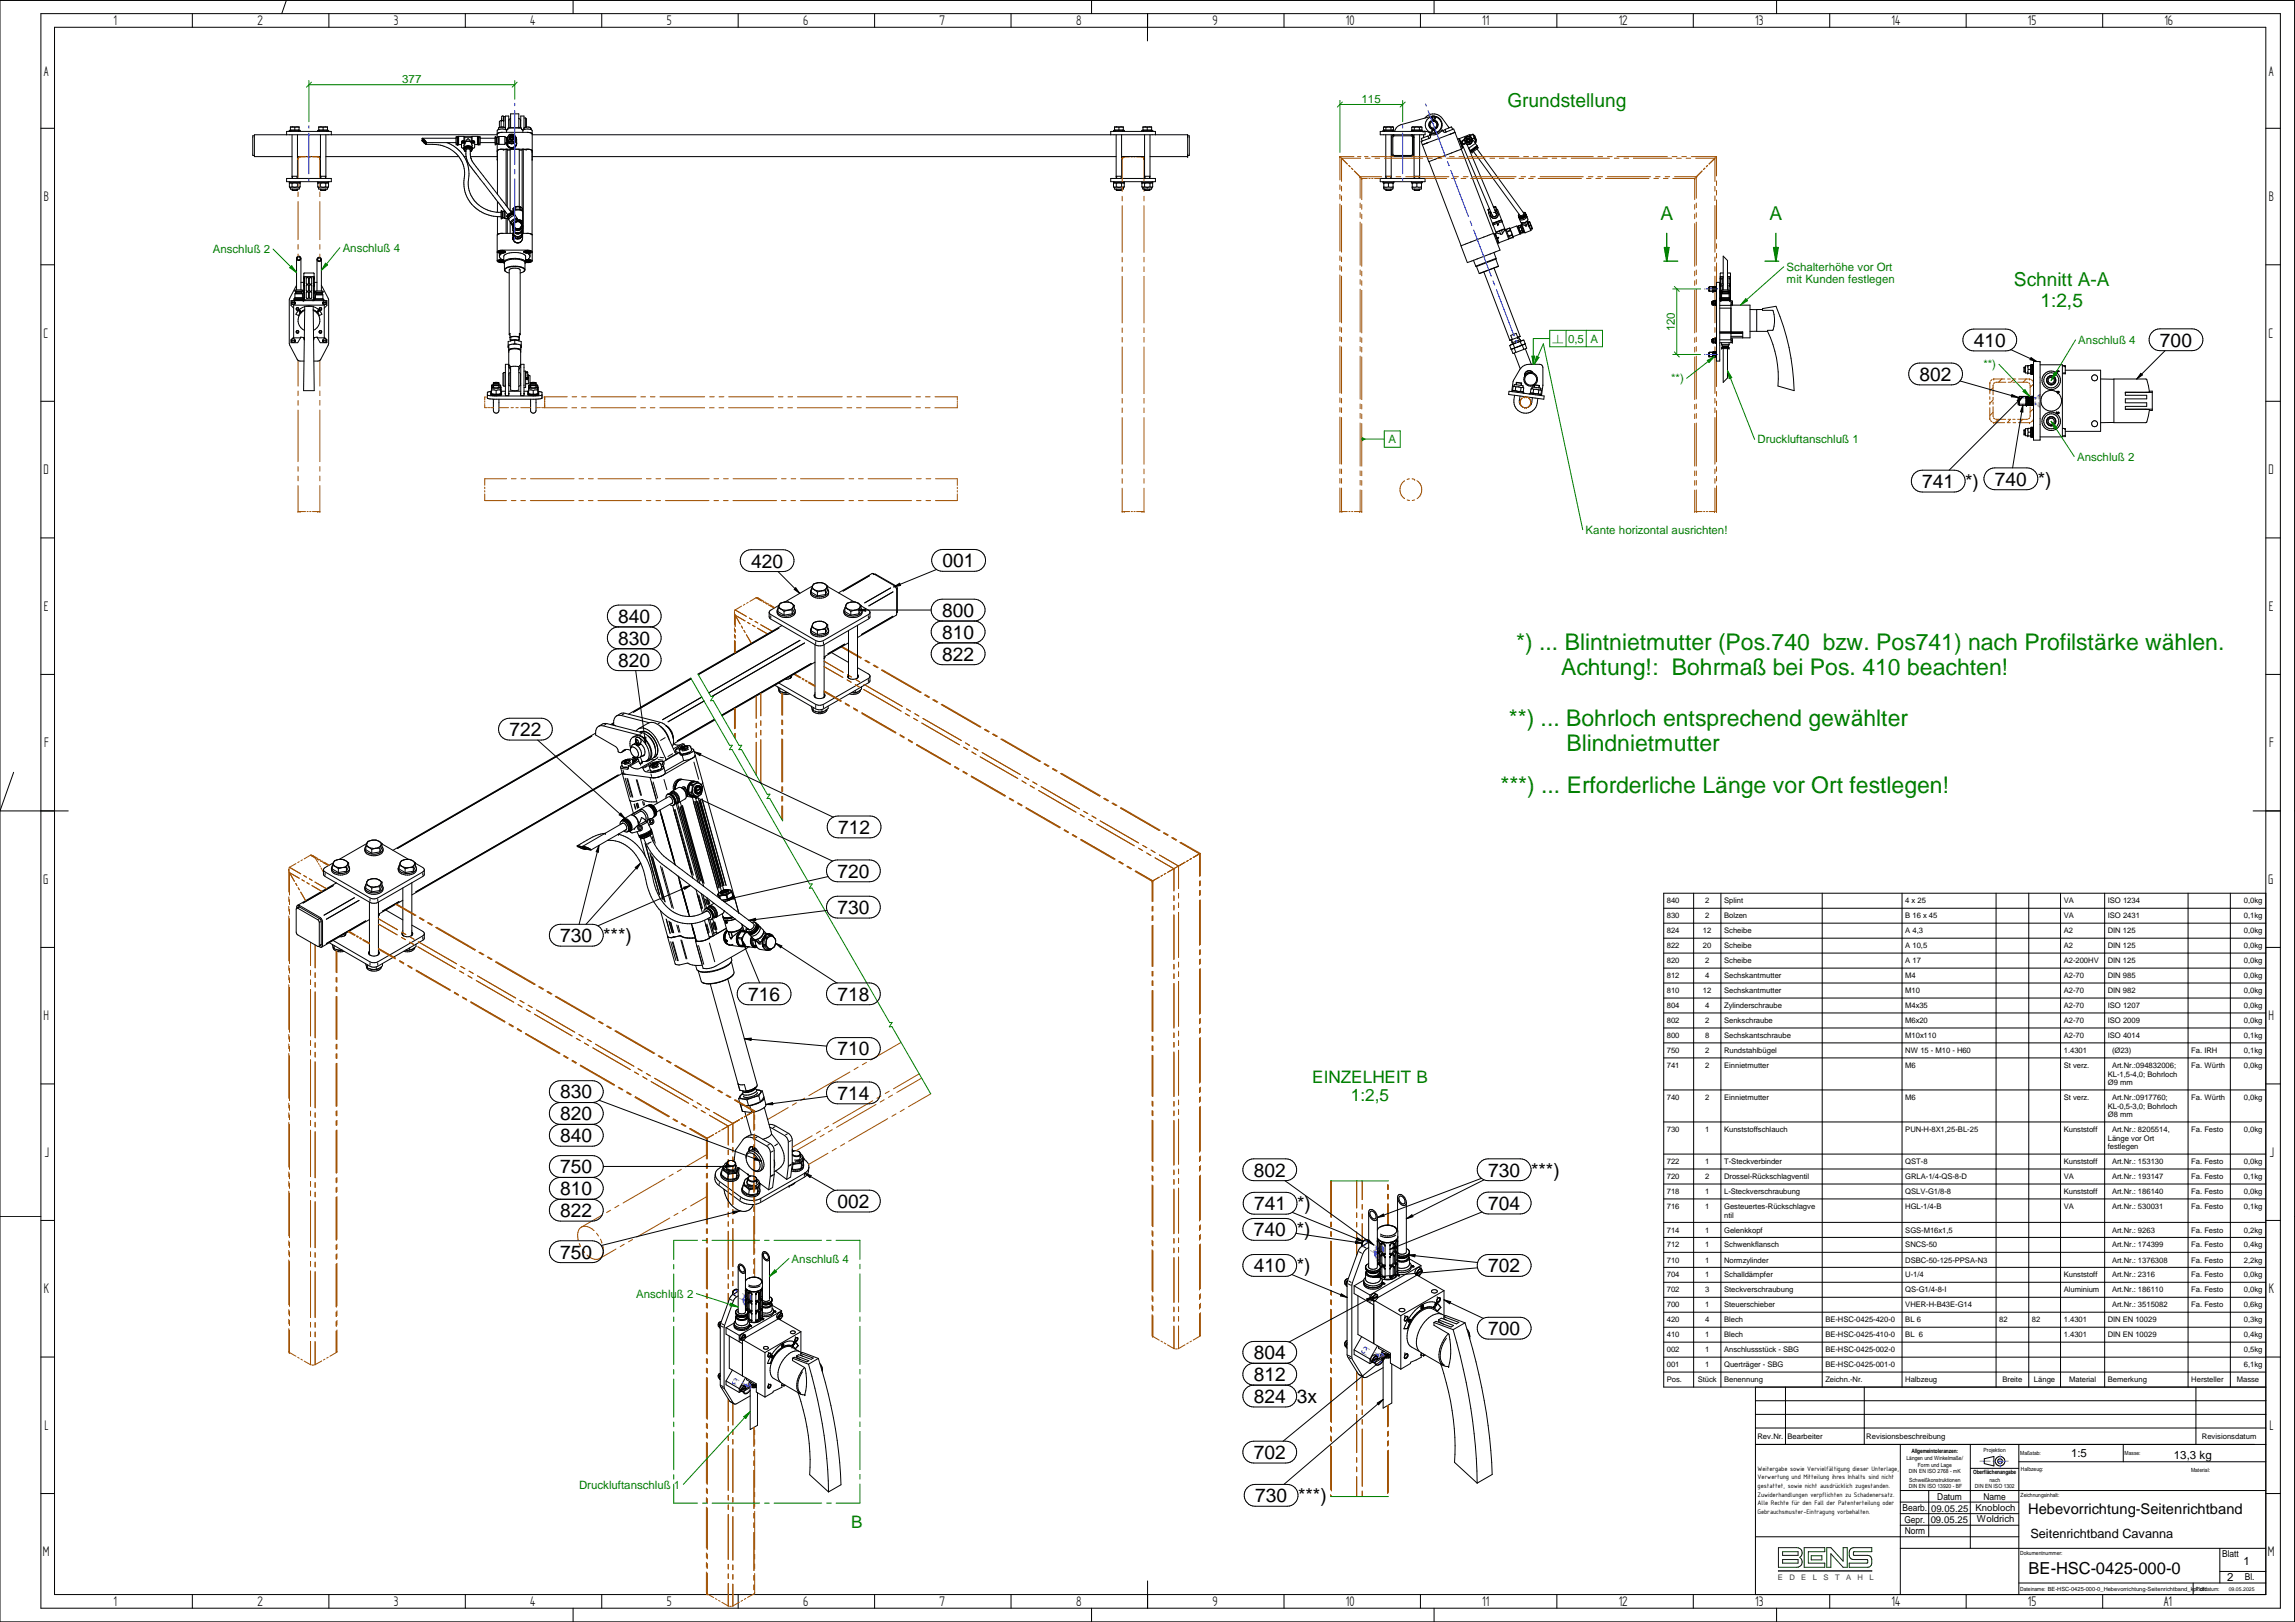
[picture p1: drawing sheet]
<svg xmlns="http://www.w3.org/2000/svg" width="841mm" height="594mm" viewBox="0 0 841 594" stroke-linecap="round" stroke-linejoin="round" font-family="sans-serif">
<defs><g id="words">
<g font-size="8.4" fill="#008000">
<text x="555.7" y="238.1">*) ... Blintnietmutter (Pos.740 bzw. Pos741) nach Profilstärke wählen.</text>
<text x="572.1" y="247.1">Achtung!: Bohrmaß bei Pos. 410 beachten!</text>
<text x="552.9" y="265.9">**) ... Bohrloch entsprechend gewählter</text>
<text x="574" y="274.9">Blindnietmutter</text>
<text x="549.8" y="290.3">***) ... Erforderliche Länge vor Ort festlegen!</text>
</g>
<g font-size="7" fill="#008000">
<text x="552.4" y="39.2">Grundstellung</text>
<text x="608.5" y="80.6">A</text>
<text x="648.5" y="80.6">A</text>
<text x="738" y="104.9">Schnitt A-A</text>
<text x="747.7" y="112.4">1:2,5</text>
</g>
<g font-size="7">
<text x="723.3" y="127">410</text>
<text x="791.5" y="126.9">700</text>
<text x="703.5" y="139.5">802</text>
<text x="704.4" y="178.7">741 *)</text>
<text x="731" y="177.8">740 *)</text>
<text x="275.3" y="207.9">420</text>
<text x="345.4" y="207.7">001</text>
<text x="345.2" y="225.9">800</text>
<text x="226.6" y="228.1">840</text>
<text x="345.2" y="233.9">810</text>
<text x="226.6" y="236.1">830</text>
<text x="226.6" y="244.1">820</text>
<text x="345.2" y="241.9">822</text>
<text x="186.7" y="269.6">722</text>
<text x="307.1" y="305.4">712</text>
<text x="306.9" y="321.5">720</text>
<text x="306.9" y="334.8">730</text>
<text x="205.3" y="345.1">730 ***)</text>
<text x="274.2" y="366.5">716</text>
<text x="306.9" y="366.5">718</text>
<text x="306.9" y="386.5">710</text>
<text x="205.3" y="402.3">830</text>
<text x="306.9" y="402.8">714</text>
<text x="205.3" y="410.3">820</text>
<text x="205.3" y="418.3">840</text>
<text x="205.3" y="429.7">750</text>
<text x="459.4" y="431">802</text>
<text x="545.3" y="431">730 ***)</text>
<text x="205.3" y="437.7">810</text>
<text x="306.9" y="442.4">002</text>
<text x="459.6" y="443.2">741 *)</text>
<text x="545.3" y="443.1">704</text>
<text x="205.3" y="445.7">822</text>
<text x="459.4" y="452.8">740 *)</text>
<text x="205.3" y="461">750</text>
<text x="459.4" y="466">410 *)</text>
<text x="545.3" y="466">702</text>
<text x="545.3" y="489">700</text>
<text x="459.4" y="497.8">804</text>
<text x="459.4" y="505.8">812</text>
<text x="459.4" y="513.8">824 3x</text>
<text x="459.4" y="534.3">702</text>
<text x="460" y="550.2">730 ***)</text>
</g>
<g font-size="6.3" fill="#008000">
<text x="480.9" y="396.6">EINZELHEIT B</text>
<text x="495" y="403.4">1:2,5</text>
<text x="311.9" y="559.8">B</text>
</g>
<text font-size="6.1" x="743.4" y="576.4">BE-HSC-0425-000-0</text>
<g font-size="5.7">
<text x="41.6" y="9.2">1</text>
<text x="94.3" y="9.2">2</text>
<text x="144.3" y="9.2">3</text>
<text x="194.3" y="9.2">4</text>
<text x="244.3" y="9.2">5</text>
<text x="294.3" y="9.2">6</text>
<text x="344.3" y="9.2">7</text>
<text x="394.3" y="9.2">8</text>
<text x="444.3" y="9.2">9</text>
<text x="493.2" y="9.2">10</text>
<text x="543.2" y="9.2">11</text>
<text x="593.2" y="9.2">12</text>
<text x="643.2" y="9.2">13</text>
<text x="693.2" y="9.2">14</text>
<text x="743.2" y="9.2">15</text>
<text x="793.2" y="9.2">16</text>
<text x="16" y="27.7">A</text>
<text x="831.4" y="27.7">A</text>
<text x="16" y="73.7">B</text>
<text x="831.4" y="73.7">B</text>
<text x="16" y="123.7">C</text>
<text x="831.3" y="123.7">C</text>
<text x="16" y="173.7">D</text>
<text x="831.3" y="173.7">D</text>
<text x="16" y="223.7">E</text>
<text x="831.4" y="223.7">E</text>
<text x="16.2" y="273.7">F</text>
<text x="831.5" y="273.7">F</text>
<text x="15.8" y="323.7">G</text>
<text x="831.1" y="323.7">G</text>
<text x="16" y="373.7">H</text>
<text x="831.3" y="373.7">H</text>
<text x="16.4" y="423.7">J</text>
<text x="831.8" y="423.7">J</text>
<text x="16" y="473.7">K</text>
<text x="831.4" y="473.7">K</text>
<text x="16.3" y="523.7">L</text>
<text x="831.6" y="523.7">L</text>
<text x="15.7" y="569.7">M</text>
<text x="831" y="569.7">M</text>
<text x="41.6" y="588.2">1</text>
<text x="94.3" y="588.2">2</text>
<text x="144.3" y="588.2">3</text>
<text x="194.3" y="588.2">4</text>
<text x="244.3" y="588.2">5</text>
<text x="294.3" y="588.2">6</text>
<text x="344.3" y="588.2">7</text>
<text x="394.3" y="588.2">8</text>
<text x="444.3" y="588.2">9</text>
<text x="493.2" y="588.2">10</text>
<text x="543.2" y="588.2">11</text>
<text x="593.2" y="588.2">12</text>
<text x="643.2" y="588.2">13</text>
<text x="693.2" y="588.2">14</text>
<text x="743.2" y="588.2">15</text>
<text x="792.9" y="588.2">A1</text>
</g>
<text font-size="5.4" x="743.2" y="554.4">Hebevorrichtung-Seitenrichtband</text>
<text font-size="4.7" x="744.1" y="563.5">Seitenrichtband Cavanna</text>
<text font-size="4.6" fill="#008000" x="568.8" y="125.5">n</text>
<g font-size="4.2" fill="#008000">
<text x="147.4" y="30.3">377</text>
<text x="499" y="37.5">115</text>
<text x="78" y="92.7">Anschluß 2</text>
<text x="125.6" y="92.2">Anschluß 4</text>
<text x="654.7" y="99.2">Schalterhöhe vor Ort</text>
<text x="654.7" y="103.7">mit Kunden festlegen</text>
<text x="574.6" y="125.5">0,5 A</text>
<text x="613.7" y="121.4" transform="rotate(-90 613.7 121.4)">120</text>
<text x="761.6" y="126">Anschluß 4</text>
<text x="726.8" y="134.9">**)</text>
<text x="612.4" y="140.1">**)</text>
<text x="508.8" y="162.3">A</text>
<text x="644.1" y="162.4">Druckluftanschluß 1</text>
<text x="761.2" y="168.7">Anschluß 2</text>
<text x="581.1" y="195.5">Kante horizontal ausrichten!</text>
<text x="290.1" y="462.5">Anschluß 4</text>
<text x="233.1" y="475.3">Anschluß 2</text>
<text x="212.2" y="545.2">Druckluftanschluß 1</text>
</g>
<g font-size="4.2">
<text x="759" y="533.8">1:5</text>
<text x="796.6" y="534.5">13,3 kg</text>
<text x="822.2" y="573.1">1</text>
<text x="816.1" y="579.1">2</text>
</g>
<g font-size="3.5">
<text x="709.9" y="549.3">Datum</text>
<text x="726.9" y="549.3">Name</text>
<text x="697.2" y="553.5">Bearb.</text>
<text x="697.9" y="557.7">Gepr.</text>
<text x="707.5" y="557.9">09.05.25</text>
<text x="707.6" y="553.8">09.05.25</text>
<text x="724" y="553.6">Knobloch</text>
<text x="724.5" y="557.6">Woldrich</text>
<text x="698" y="561.9">Norm</text>
<text x="814.4" y="570.4">Blatt</text>
<text x="822.6" y="578.9">Bl.</text>
</g>
<g font-size="2.8">
<text x="610.8" y="330.9">840</text>
<text x="624.9" y="330.9">2</text>
<text x="631.8" y="330.9">Splint</text>
<text x="698.2" y="330.9">4 x 25</text>
<text x="756.3" y="330.9">VA</text>
<text x="772.4" y="330.9">ISO 1234</text>
<text x="822.3" y="330.9">0,0kg</text>
<text x="610.8" y="336.3">830</text>
<text x="610.8" y="341.8">824</text>
<text x="624.1" y="341.8">12</text>
<text x="624.9" y="336.3">2</text>
<text x="631.8" y="336.3">Bolzen</text>
<text x="631.8" y="341.8">Scheibe</text>
<text x="698.2" y="336.3">B 16 x 45</text>
<text x="698.2" y="341.8">A 4,3</text>
<text x="756.3" y="336.3">VA</text>
<text x="756.3" y="341.8">A2</text>
<text x="772.4" y="336.3">ISO 2431</text>
<text x="772.4" y="341.8">DIN 125</text>
<text x="822.3" y="336.3">0,1kg</text>
<text x="822.3" y="341.8">0,0kg</text>
<text x="610.8" y="347.3">822</text>
<text x="624.1" y="347.3">20</text>
<text x="631.8" y="347.3">Scheibe</text>
<text x="698.2" y="347.3">A 10,5</text>
<text x="756.3" y="347.3">A2</text>
<text x="772.4" y="347.3">DIN 125</text>
<text x="822.3" y="347.3">0,0kg</text>
<text x="610.8" y="352.8">820</text>
<text x="624.9" y="352.8">2</text>
<text x="631.8" y="352.8">Scheibe</text>
<text x="698.2" y="352.8">A 17</text>
<text x="756.3" y="352.8">A2-200HV</text>
<text x="772.4" y="352.8">DIN 125</text>
<text x="822.3" y="352.8">0,0kg</text>
<text x="610.8" y="358.3">812</text>
<text x="624.9" y="358.3">4</text>
<text x="631.8" y="358.3">Sechskantmutter</text>
<text x="698.2" y="358.3">M4</text>
<text x="756.3" y="358.3">A2-70</text>
<text x="772.4" y="358.3">DIN 985</text>
<text x="822.3" y="358.3">0,0kg</text>
<text x="610.8" y="363.8">810</text>
<text x="624.1" y="363.8">12</text>
<text x="631.8" y="363.8">Sechskantmutter</text>
<text x="698.2" y="363.8">M10</text>
<text x="756.3" y="363.8">A2-70</text>
<text x="772.4" y="363.8">DIN 982</text>
<text x="822.3" y="363.8">0,0kg</text>
<text x="610.8" y="369.2">804</text>
<text x="624.9" y="369.2">4</text>
<text x="631.8" y="369.2">Zylinderschraube</text>
<text x="698.2" y="369.2">M4x35</text>
<text x="756.3" y="369.2">A2-70</text>
<text x="772.4" y="369.2">ISO 1207</text>
<text x="822.3" y="369.2">0,0kg</text>
<text x="610.8" y="374.7">802</text>
<text x="624.9" y="374.7">2</text>
<text x="631.8" y="374.7">Senkschraube</text>
<text x="698.2" y="374.7">M6x20</text>
<text x="756.3" y="374.7">A2-70</text>
<text x="772.4" y="374.7">ISO 2009</text>
<text x="822.3" y="374.7">0,0kg</text>
<text x="610.8" y="380.2">800</text>
<text x="624.9" y="380.2">8</text>
<text x="631.8" y="380.2">Sechskantschraube</text>
<text x="698.2" y="380.2">M10x110</text>
<text x="756.3" y="380.2">A2-70</text>
<text x="772.4" y="380.2">ISO 4014</text>
<text x="822.3" y="380.2">0,1kg</text>
<text x="610.8" y="385.7">750</text>
<text x="624.9" y="385.7">2</text>
<text x="631.8" y="385.7">Rundstahlbügel</text>
<text x="698.2" y="385.7">NW 15 - M10 - H60</text>
<text x="756.3" y="385.7">1.4301</text>
<text x="774" y="385.7">(Ø23)</text>
<text x="803" y="385.7">Fa. IRH</text>
<text x="822.3" y="385.7">0,1kg</text>
<text x="610.8" y="391.2">741</text>
<text x="624.9" y="391.2">2</text>
<text x="631.8" y="391.2">Einnietmutter</text>
<text x="698.2" y="391.2">M6</text>
<text x="756.3" y="391.2">St verz.</text>
<text x="772.4" y="394.3">KL-1,5-4,0; Bohrloch</text>
<text x="774" y="391.2">Art.Nr.:094832006;</text>
<text x="803" y="391.2">Fa. Würth</text>
<text x="822.3" y="391.2">0,0kg</text>
<text x="772.4" y="397.4">Ø9 mm</text>
<text x="610.8" y="402.9">740</text>
<text x="624.9" y="402.9">2</text>
<text x="631.8" y="402.9">Einnietmutter</text>
<text x="698.2" y="402.9">M6</text>
<text x="756.3" y="402.9">St verz.</text>
<text x="772.4" y="406">KL-0,5-3,0; Bohrloch</text>
<text x="774" y="402.9">Art.Nr.:0917760;</text>
<text x="803" y="402.9">Fa. Würth</text>
<text x="822.3" y="402.9">0,0kg</text>
<text x="772.4" y="409.2">Ø8 mm</text>
<text x="610.8" y="414.7">730</text>
<text x="624.9" y="414.7">1</text>
<text x="631.8" y="414.7">Kunststoffschlauch</text>
<text x="698.2" y="414.7">PUN-H-8X1,25-BL-25</text>
<text x="756.3" y="414.7">Kunststoff</text>
<text x="772.4" y="417.8">Länge vor Ort</text>
<text x="774" y="414.7">Art.Nr.: 8205514,</text>
<text x="803" y="414.7">Fa. Festo</text>
<text x="822.3" y="414.7">0,0kg</text>
<text x="772.4" y="420.9">festlegen</text>
<text x="610.8" y="426.4">722</text>
<text x="610.8" y="431.8">720</text>
<text x="624.9" y="426.4">1</text>
<text x="624.9" y="431.8">2</text>
<text x="631.8" y="426.4">T-Steckverbinder</text>
<text x="631.8" y="431.8">Drossel-Rückschlagventil</text>
<text x="698.2" y="426.4">QST-8</text>
<text x="698.2" y="431.8">GRLA-1/4-QS-8-D</text>
<text x="756.3" y="426.4">Kunststoff</text>
<text x="756.3" y="431.8">VA</text>
<text x="774" y="426.4">Art.Nr.: 153130</text>
<text x="774" y="431.8">Art.Nr.: 193147</text>
<text x="803" y="426.4">Fa. Festo</text>
<text x="803" y="431.8">Fa. Festo</text>
<text x="822.3" y="426.4">0,0kg</text>
<text x="822.3" y="431.8">0,1kg</text>
<text x="610.8" y="437.3">718</text>
<text x="624.9" y="437.3">1</text>
<text x="631.8" y="437.3">L-Steckverschraubung</text>
<text x="698.2" y="437.3">QSLV-G1/8-8</text>
<text x="756.3" y="437.3">Kunststoff</text>
<text x="774" y="437.3">Art.Nr.: 186140</text>
<text x="803" y="437.3">Fa. Festo</text>
<text x="822.3" y="437.3">0,0kg</text>
<text x="610.8" y="442.8">716</text>
<text x="624.9" y="442.8">1</text>
<text x="631.8" y="442.8">Gesteuertes-Rückschlagve</text>
<text x="698.2" y="442.8">HGL-1/4-B</text>
<text x="756.3" y="442.8">VA</text>
<text x="774" y="442.8">Art.Nr.: 530031</text>
<text x="803" y="442.8">Fa. Festo</text>
<text x="822.3" y="442.8">0,1kg</text>
<text x="631.8" y="445.9">ntil</text>
<text x="610.8" y="451.4">714</text>
<text x="624.9" y="451.4">1</text>
<text x="631.8" y="451.4">Gelenkkopf</text>
<text x="698.2" y="451.4">SGS-M16x1,5</text>
<text x="774" y="451.4">Art.Nr.: 9263</text>
<text x="803" y="451.4">Fa. Festo</text>
<text x="822.3" y="451.4">0,2kg</text>
<text x="610.8" y="456.9">712</text>
<text x="624.9" y="456.9">1</text>
<text x="631.8" y="456.9">Schwenkflansch</text>
<text x="698.2" y="456.9">SNCS-50</text>
<text x="774" y="456.9">Art.Nr.: 174399</text>
<text x="803" y="456.9">Fa. Festo</text>
<text x="822.3" y="456.9">0,4kg</text>
<text x="610.8" y="462.4">710</text>
<text x="610.8" y="467.9">704</text>
<text x="624.9" y="462.4">1</text>
<text x="624.9" y="467.9">1</text>
<text x="631.8" y="462.4">Normzylinder</text>
<text x="631.8" y="467.9">Schalldämpfer</text>
<text x="698.2" y="462.4">DSBC-50-125-PPSA-N3</text>
<text x="698.2" y="467.9">U-1/4</text>
<text x="756.3" y="467.9">Kunststoff</text>
<text x="774" y="462.4">Art.Nr.: 1376308</text>
<text x="774" y="467.9">Art.Nr.: 2316</text>
<text x="803" y="462.4">Fa. Festo</text>
<text x="803" y="467.9">Fa. Festo</text>
<text x="822.3" y="462.4">2,2kg</text>
<text x="822.3" y="467.9">0,0kg</text>
<text x="610.8" y="473.4">702</text>
<text x="624.9" y="473.4">3</text>
<text x="631.8" y="473.4">Steckverschraubung</text>
<text x="698.2" y="473.4">QS-G1/4-8-I</text>
<text x="756.3" y="473.4">Aluminium</text>
<text x="774" y="473.4">Art.Nr.: 186110</text>
<text x="803" y="473.4">Fa. Festo</text>
<text x="822.3" y="473.4">0,0kg</text>
<text x="610.8" y="478.8">700</text>
<text x="624.9" y="478.8">1</text>
<text x="631.8" y="478.8">Steuerschieber</text>
<text x="698.2" y="478.8">VHER-H-B43E-G14</text>
<text x="774" y="478.8">Art.Nr.: 3515082</text>
<text x="803" y="478.8">Fa. Festo</text>
<text x="822.3" y="478.8">0,6kg</text>
<text x="610.8" y="484.3">420</text>
<text x="624.9" y="484.3">4</text>
<text x="631.8" y="484.3">Blech</text>
<text x="668.9" y="484.3">BE-HSC-0425-420-0</text>
<text x="698.2" y="484.3">BL 6</text>
<text x="732.7" y="484.3">82</text>
<text x="744.6" y="484.3">82</text>
<text x="756.3" y="484.3">1.4301</text>
<text x="772.4" y="484.3">DIN EN 10029</text>
<text x="822.3" y="484.3">0,3kg</text>
<text x="610.8" y="489.8">410</text>
<text x="624.9" y="489.8">1</text>
<text x="631.8" y="489.8">Blech</text>
<text x="668.9" y="489.8">BE-HSC-0425-410-0</text>
<text x="698.2" y="489.8">BL 6</text>
<text x="756.3" y="489.8">1.4301</text>
<text x="772.4" y="489.8">DIN EN 10029</text>
<text x="822.3" y="489.8">0,4kg</text>
<text x="610.8" y="495.3">002</text>
<text x="624.9" y="495.3">1</text>
<text x="631.8" y="495.3">Anschlussstück - SBG</text>
<text x="668.9" y="495.3">BE-HSC-0425-002-0</text>
<text x="822.3" y="495.3">0,5kg</text>
<text x="610.8" y="500.8">001</text>
<text x="624.9" y="500.8">1</text>
<text x="631.8" y="500.8">Querträger - SBG</text>
<text x="668.9" y="500.8">BE-HSC-0425-001-0</text>
<text x="822.3" y="500.8">6,1kg</text>
<text x="610.8" y="506.2">Pos.</text>
<text x="622.1" y="506.2">Stück</text>
<text x="631.8" y="506.2">Benennung</text>
<text x="668.9" y="506.2">Zeichn.-Nr.</text>
<text x="698.2" y="506.2">Halbzeug</text>
<text x="733.8" y="506.2">Breite</text>
<text x="745.4" y="506.2">Länge</text>
<text x="758.3" y="506.2">Material</text>
<text x="772.4" y="506.2">Bemerkung</text>
<text x="803" y="506.2">Hersteller</text>
<text x="819.7" y="506.2">Masse</text>
<text x="644.1" y="526.9">Rev.Nr.</text>
<text x="655" y="527">Bearbeiter</text>
<text x="683.9" y="527">Revisionsbeschreibung</text>
<text x="806.9" y="527">Revisionsdatum</text>
</g>
<g font-size="2.8" fill="#3f3f3f">
<text x="651.6" y="578.8">E</text>
<text x="655.8" y="578.8">D</text>
<text x="660.1" y="578.8">E</text>
<text x="664.3" y="578.8">L</text>
<text x="668.2" y="578.8">S</text>
<text x="672.5" y="578.8">T</text>
<text x="676.6" y="578.8">A</text>
<text x="680.8" y="578.8">H</text>
<text x="685.1" y="578.8">L</text>
</g>
<g font-size="2.6">
<text x="644.1" y="538.7">Weitergabe sowie Vervielfältigung dieser Unterlage,</text>
<text x="644.1" y="541.9">Verwertung und Mitteilung ihres Inhalts sind nicht</text>
<text x="644.1" y="545">gestattet, sowie nicht ausdrücklich zugestanden.</text>
<text x="644.1" y="548.1">Zuwiderhandlungen verpflichten zu Schadenersatz.</text>
<text x="644.1" y="551.3">Alle Rechte für den Fall der Patenterteilung oder</text>
<text x="644.1" y="554.4">Gebrauchsmuster-Eintragung vorbehalten.</text>
</g>
<g font-size="2.2">
<text x="700.5" y="532">Allgemeintoleranzen:</text>
<text x="723.1" y="540">Oberflächenangabe</text>
</g>
<g font-size="2.1">
<text x="726.9" y="531.8">Projektion</text>
<text x="740.3" y="532.9">Maßstab:</text>
<text x="778.6" y="532.9">Masse:</text>
<text x="698.7" y="534.8">Längen und Winkelmaße/</text>
<text x="699.5" y="539.5">DIN EN ISO 2768 - mK</text>
<text x="702.9" y="537.2">Form und Lage</text>
<text x="740.6" y="538.9">Halbzeug:</text>
<text x="802.9" y="539">Material:</text>
<text x="699.5" y="545">DIN EN ISO 13920 - BF</text>
<text x="699.6" y="542.7">Schweißkonstruktionen</text>
<text x="723.7" y="545">DIN EN ISO 1302</text>
<text x="729.1" y="542.6">nach</text>
<text x="740.5" y="548.2">Zeichnungsinhalt:</text>
<text x="740.3" y="569.4">Dokumentnummer:</text>
<text x="740.3" y="582.6">Dateiname: BE-HSC-0425-000-0_Hebevorrichtung-Seitenrichtband_kpl.dft</text>
<text x="804.6" y="582.6">Plotdatum:</text>
</g>
<text font-size="1.9" x="816.7" y="582.5">09.05.2025</text>
</g></defs>
<g fill="none" stroke="#000" stroke-width=".37">
<path d="M0 .2h840.9v593.8h-840.9zM15 5h820.7v584h-820.7zM20 10h810.3v574h-810.3zM70.5 5v5M105 0l-1.7 5M120.5 5v5M170.5 5v5M210 0v5M220.5 5v5M270.5 5v5M320.5 5v5M370.5 5v5"/>
<path d="M400 0v5M420.5 10v-5v10M470.5 5v5M520.5 5v5M525.5 0v5M570.5 5v5M620.5 5v5M651 0v5M670.5 5v5M720.5 5v5M770.6 5v5M15 47h5"/>
<path d="M93.2 49.7h-.6v7.2h.6M105 49.4v-1.3h16.4v1.3M106 48.1v-.3h4v.3M106.4 46.5h3.2v1.1h-3.2zM106.5 47.6l.1 .1M107 49.4v16M107.2 46.5l.8 .1M107.2 46.5l-.8 .1M108 46.6v1M109 57.4h8.4M109 49.4v16M109.5 47.6v.1"/>
<path d="M109.6 46.6h-1.6M116.4 48.1v-.3h4v.3M116.8 46.5h3.2v1.1h-3.2zM116.9 47.6l.1 .1M117.4 49.4v16M117.6 46.5l.8 .1M117.6 46.5l-.8 .1M118.4 46.6v1M119.4 57.4h48.7M119.4 49.4v16M119.9 47.6l-.1 .1M120 46.6h-1.6"/>
<path d="M154.6 51.3h.4M154.6 51.4h.1M154.7 51.4l1 1.2M154.7 51.3l1 .7 .5 .9M154.8 50.7l.8 .6 .7 .9M154.9 50.9l1.1 1.1zM155 51.3l1.1 .9h11M155.7 52.6l.5 .3M155.8 52.6l-.9-1 1.1 1M155.8 52.6h.2M156 51.9v.1M156.2 52.9a13.2 13.2 0 0 1 11.9 4.5"/>
<path d="M163.7 52.2a12.3 12.3 0 0 1 7.9 14.5 11.1 11.1 0 0 0 12 11.1M167.1 50.6l-12.4 .1 .3 .6M167.2 52.8l-.1-2.2 .1-.5h.3v2.7h-.3M167.5 50.4l.1 .1M167.6 52.4l-.1 .1M167.7 50l.1 2.9zM168.1 50v3M168.1 53h1M168.1 57.4a10.4 10.4 0 0 1 1.9 8.8 12.7 12.7 0 0 0 13.6 13.2M169.1 52l.1 2.1 .8 .2M170 54.3l.1 .1M170 50v1.6"/>
<path d="M170 50h-2.1v2.9l.2 .1M170 51.6l.3 .4M170 51.6h-.6l-.3 .4M170 50l.3 .2M170.1 57.4h.7M170.1 54.9a1.43 1.43 0 0 1 1.4-1 1.43 1.43 0 0 1 1.4 1M170.1 54.1v.4M170.2 50.1h2.7M170.2 55.2l.5 .4zM170.3 50.2v1.7M170.3 50.2h2.4M170.3 52l-.2 2.6"/>
<path d="M170.3 52l-.6 .5-.6-.5M170.4 53.9l-.3 .3M170.4 54l-.3 .5M170.5 54l-.4 .8v-.3M170.7 55v1.7a12.6 12.6 0 0 0 3.8 7l11.6 15M170.8 53.7l-.7 .4M170.8 53.7l-.4 .2M170.8 53.8h1.5M171.3 53.7l-.9 .3M171.3 54.1l-.4 .1a.76 .76 0 0 0-.7 1M171.4 53.6l-.9 .2-.4 .5M171.6 54.2l.9 .2 .4 .5"/>
<path d="M171.7 53.7l.9 .3M171.9 53.6l-1.1 .1M172.3 53.7l.6 .4 .1 .4M172.3 53.7l-.5-.1 1.1 .5M172.3 53.7l.6 .6M172.3 51.9l-1.1-.1-.9 .3M172.3 51.9l.4 .2M172.3 51.9l-.8-.2-1 .3M172.3 51.9l.3 .1M172.3 55v1.6a8.5 8.5 0 0 0 2.9 5.3l12.3 16M172.4 55l-.1 .2a.81 .81 0 0 0-.8-.7 .81 .81 0 0 0-.8 .7M172.5 57.4h9.7"/>
<path d="M172.5 53.8l-1-.2-1 .2M172.6 52l-1.1-1.2-1.1 1.2M172.6 54.4l-1.4-.2-.8 .4-.2 .5M172.6 55.4l-.3 .2M172.7 52l.3 2.6M172.7 50.2v1.7M172.7 52l.6 .5 .6-.5M172.8 55.2l-.2 .2M172.9 54.2l.1 .3M172.9 54.3v.3M172.9 54.9l-.3 .5M173 54.5l-.1 .3v-.2"/>
<path d="M173 50v1.6M173 50h2.2v2.9M173 50l-.3 .2M173 51.6l-.3 .4M173 51.6h.7l.2 .4M173.1 51.8h.5v.4h-.5zM173.9 52v1.8l-.2 .4a.66 .66 0 0 1-1-.5l-1.5-.3a1.14 1.14 0 0 0-1.2 .9M173.9 53h1.1M175 50v3M175.2 50h.2l-.1 2.9M175.2 52.9l-.2 .1M175.2 52.9h.1"/>
<path d="M175.3 50v2.9M175.4 52.4l.2 .1M175.6 50.4l-.2 .1M175.9 50.1h-.3v2.7h.3M175.9 50.1v2.7M176 52.2h5.4M176 50.6h5.4M181.5 52.8l-.1-2.2 .3-.5-.2 2.7M181.7 50.4l.2 .1M181.9 52.4l-.2 .1M182.2 49.4h-89v8h13.8M182.2 49.1l.3-.4 1.5-.2h9.3l1.4 .2 .3 .4"/>
<path d="M182.2 52.6l.1 6.1M182.2 55.5h.1M182.3 58.3l-.1 .1M182.3 55.1l-.1 .1M182.3 55.1v16M182.5 50.3h-.6v2.3h.6M182.8 50.1h-.3v2.7h.3M182.8 52.8l.1 .1M182.8 50.1v2.7M182.9 50h2.1M182.9 52.9h2.1M182.9 50l-.1 .1"/>
<path d="M182.9 50v2.9M183 46.7l-.3 .3v.5M183.4 54.7l-1.1 .4M183.4 54.7l-.9 .2M183.4 54.7h10.4l.9 .2M183.6 44.1h.1M183.6 44.1l-.6 .3v2.3M183.6 44.1v2.5M183.7 44.1h1M184 46.5l-1 .2M184.1 46.5l1.1 .4M184.6 42.8l-.4-.3-.3 .3v1.3"/>
<path d="M185 50v2.9M185 50l.4 .3M185.2 42.7h-.6v3.9M185.3 47.1v.4M185.4 52.5l-.4 .4M185.4 50.3h.5M185.4 52.2h.7M185.4 50.3l.1 .2M185.4 52.2v.3M185.5 50.5h.3M185.5 50.5v1.7M185.5 52.2h.5"/>
<path d="M185.5 52.2h-.1M185.5 54.7h-2.1M185.5 54.7v20.6M185.5 54.7h.4v21.1M185.6 48.5v-.8a2.96 2.96 0 0 0-3.4 .2v2.4M185.8 51.1v.4M185.8 52.5a1.84 1.84 0 0 0 1.5 1.6 1.84 1.84 0 0 0 1.9-1M185.8 51.5v.1M185.8 51.6l.2 .6M185.8 51l.8 1.2M185.8 50.7l.8 1.2M185.8 51.1a1.68 1.68 0 0 0 1.5 1.5 1.68 1.68 0 0 0 1.8-1.1"/>
<path d="M185.8 50.5v.6M185.8 50.5l.8-1.2 1.7-.1 .9 1.3v.6M185.9 50.4l-.1 1.1M185.9 53a1.67 1.67 0 0 0 1.6 1.2M185.9 55h1M186 52.2l.1 .1M186.1 52.4l-.7 .1M186.1 53.5l1.5 .6M186.2 47l-.6 .7M186.2 47l-.7 .6M186.2 47h4.9M186.4 44.1h.1"/>
<path d="M186.4 46.9v-4.4h-1.2l.1 4.5M186.6 50.4a.95 .95 0 0 0 .9 1 .95 .95 0 0 0 1-1M186.6 51.9l.2 .1M186.6 51.9v.3M186.6 50.4l.3 .7 .4 .1M186.6 50.4l.7 .8M186.8 52.3h1.5M186.8 50.4h1.5M186.8 52h1.5M186.8 52v.3M186.8 50.4l.1 .1M186.9 50.3h1.2"/>
<path d="M186.9 50.3a.6 .6 0 0 1 .6-.5 .6 .6 0 0 1 .6 .5M186.9 50.5a.6 .6 0 0 0 .6 .5 .6 .6 0 0 0 .6-.5M186.9 50.5h1.2M186.9 54.7v22.4M186.9 50.3l-.1 .1M186.9 49.8l-.3 .6M187 46.8l-.3 .1M187 46.8h3.2M187 49.8l-.4 .6M187 50a.83 .83 0 0 1 1.3 .2M187 54.7h-.1M187 54.7h3.3v20.9"/>
<path d="M187.1 43.3l-.1 3.5M187.1 43.3v-1.6h3l.1 5.1M187.1 43.3l-.6 .5v3.1M187.3 49.2a1.36 1.36 0 0 0-.9 2.1 1.36 1.36 0 0 0 2.3 0 1.36 1.36 0 0 0-.9-2.1M187.3 49.7l-.6 .8 .1-.4M187.3 49.6l-.4 .2M187.3 49.6h.4M187.3 51.2h.4M187.7 49.7l.6 .4M187.7 49.6l.4 .2M187.8 49.6a.9 .9 0 0 0-1.2 1.1 .9 .9 0 0 0 1.5 .4M188 49.8l.3 .3"/>
<path d="M188.1 49.8l.3 .6M188.1 51.1l-.4 .1M188.1 50.3l.2 .1M188.1 49.8l.3 .3M188.3 50.4l-.2 .1M188.3 50.1v.4M188.3 50.8l-.6 .4M188.3 52.3h-1.5M188.3 52v.3M188.3 50.8l-.2 .3M188.3 50.1l.2 .3M188.4 50.4l-.1 .4"/>
<path d="M188.4 51.9l-.1 .1M188.4 51.9v.3M188.5 50.4l-.4 .7M188.9 53.6l-1.4 .6M189 50.1l.3 1M189.1 51.5l-.7 .7M189.2 53.2l-.3 .4M189.2 51l-.8 1.2M189.2 50.7l-.8 1.2M189.2 51l-.1 .5M189.2 52.9a1.79 1.79 0 0 1-1.6 1.2M189.3 51.1a1.81 1.81 0 0 1-1.6 1.6 1.81 1.81 0 0 1-1.9-1.2"/>
<path d="M189.3 51.1l-.1 2.1M189.3 52.4l-.1 .7M189.4 52.5a1.82 1.82 0 0 1-1.9 1.9 1.82 1.82 0 0 1-1.8-1.9 1.82 1.82 0 0 0 1.3 1.6 1.82 1.82 0 0 0 1.9-.5M190.1 43.3l.6 .5v3.1M190.2 46.8l.3 .1M190.3 55h1M190.7 44.1h.1M190.8 46.9v-4.4h1.2v4.4M191.1 47l.5 .7M191.1 47l.6 .6M191.6 48.5v-.8a2.96 2.96 0 0 1 3.4 .2v10.8M191.8 54.7h1"/>
<path d="M191.8 54.7h-.5l.1 22.6M191.8 54.7v30.8M192 43.2h.6M192 46.9v.6M192.6 43.2l.3 .3v3.1M192.6 43.2v3.4M192.8 54.7l1.8 .2M192.9 46.6h1l.7 .4M192.9 46.6l-.9 .3M194.4 46.9h.1M194.6 47.1v.4M194.6 54.9l.4 .3"/>
<path d="M194.9 55.1v30.8l-.6-.3M195 49.4h240.2v8h-13.8M195 57.4h214M407 49.4v-1.3h16.4v1.3M408.1 48.1v-.3h3.9v.3M408.4 46.5h3.2v1.1h-3.2zM408.5 47.6l.1 .1M409 49.4v16M409.2 46.5l-.8 .1M409.2 46.5l.8 .1M410 46.6v1M411 57.4h8.4"/>
<path d="M411 49.4v16M411.6 47.6l-.1 .1M411.6 46.6h-1.6M418.4 48.1v-.3h4v.3M418.9 47.6l.1 .1M419.4 49.4v16M419.7 46.5h-.9v1.1h3.2M419.7 46.5l-.9 .1M419.7 46.5h2.3v1.1M419.7 46.5l.7 .1M420.4 46.6v1M421.4 49.4v16"/>
<path d="M421.9 47.6v.1M422 46.6h-1.6M435.2 49.7h.6v7.2h-.6M506.8 48.1v-.3h4v.3M507 46.6v1h3.7v-1M507.3 47.6l.1 .1M507.4 46.5l-.4 .1M507.4 46.5h2.8M507.4 46.5l.5 .1M507.8 49.4v16M507.9 46.6h1.8M507.9 46.6v1"/>
<path d="M509.7 46.6v1M509.8 49.4v16M510.2 46.5l.5 .1M510.2 46.5l-.5 .1M510.3 47.6l-.1 .1M510.7 49.8l6.4-.1 .5 .3v6.4l-.2 .5h-6.7l-.3-.5v-6.2zM510.8 49.4h-5v-1.3h16.4v1.3h-4.9M510.8 49.4h6.5M510.8 49.4l-.8 .7v6.5l.8 .8h6.5l.6-.5 .1-6.8-.4-.6M517.2 48.1v-.3h4v.3M517.3 49.4l.4 .1M517.4 46.6v1h3.7v-1"/>
<path d="M517.7 49.5l.3 .5M517.7 47.6l.1 .1M517.8 46.5l-.4 .1M517.8 46.5h2.8M517.8 46.5l.5 .1M518 50.3h.2M518.2 49.4v16M518.3 46.6h1.8M518.3 46.6v1M520.1 46.6v1M520.2 49.4v16M520.6 46.5l.5 .1"/>
<path d="M520.6 46.5l-.5 .1M520.7 47.6v.1M521.3 48.1l1.6 .1 1.3 .5M521.6 49.4l.1 .6M521.7 50.1l-.1 .3M522.1 43.3a4 4 0 0 1 6.4 0l2.7 3.5M522.9 52.4l-1.6 .6M523.3 50l.2 .8M523.3 50l-2.3 .7 .3 .9M523.4 52.2l-.5 .2M523.7 59.2l14 37 12-4.6-2.4-6.1M524.1 49.6l.2 .5-.5 .6-3 1.1 .5 1.2"/>
<path d="M524.1 49.6l-.8 .3M524.3 49.3l.4 .1M524.5 48.8h1.7M524.6 48.6h1.3M524.7 42.8a3 3 0 0 0-2.4 2.7 3 3 0 0 0 2 3M524.7 49.4l-.6 .2M524.9 47.4l-1 1.8v.4l.2-.2M524.9 44.1v.1M524.9 44l-.3-.4a.75 .75 0 0 1 .7-1.2 .75 .75 0 0 1 .6 1.2l-.2 .4M524.9 44.1a1.69 1.69 0 0 0-1.3 1.6 1.69 1.69 0 0 0 1.3 1.7v-.1M525 42.5l-11.6 3.2a3.1 3.1 0 0 0-2.3 2.4M525.3 47.4l-1.1 2"/>
<path d="M525.3 44.1l-.4-1 .4-.3 .4 .3-.4 1M525.3 47.4l.7 1.3M525.6 42.5a3.2 3.2 0 0 1 2.9 2.8 3.2 3.2 0 0 1-2.2 3.4M525.7 44.1v.1M525.7 47.4l.6 1.1M525.7 44.1a1.68 1.68 0 0 1 1.3 1.6 1.68 1.68 0 0 1-1.3 1.7v-.1M525.7 44.2a1.6 1.6 0 0 0-2 1.5 1.6 1.6 0 0 0 2 1.5M525.7 44.2a1.6 1.6 0 0 1 1.2 1.5 1.6 1.6 0 0 1-1.2 1.5M525.9 42.8a3 3 0 0 1 2.4 2.7 3 3 0 0 1-2 3M526.3 48.5v.4l-.3-.2M528.2 48a3.6 3.6 0 0 1-3.5 1.4M528.5 47.5l-.3 .5"/>
<path d="M528.7 47.8l.3 .5 .7 .1 3-1.2 .5 1.3M528.7 47.8l-.5 .2M529.6 47.5l.5 .8M529.6 47.5l-.9 .3M531.6 49.1l-.6 .2M531.6 49.1l-8.7 3.3M532.2 47.5l-.3-1-2.3 1M533.2 48.5l2.4 6.2-12 4.5-2.3-6.2M533.2 48.5l-1.6 .6M534.2 51l.4-.2 1.3 3.4-.4 .2M534.6 50.8l1.4 3.3-.1 .1M535.5 54.7l11.8 30.8"/>
<path d="M535.6 52.4l11.5 26.8M536.1 54l-.1 .1M536.6 51.3l.5 .4M536.6 51.3a.79 .79 0 0 0-.8 .3 .79 .79 0 0 0-.1 .8M537 50.4l-.5 .9M537 50.4l-.4 .9M537.1 51.7a.8 .8 0 0 1-.3 1.1 .8 .8 0 0 1-1.1-.4M537.1 51.8l11.2 26.5M537.4 50.1l-.4 .3M537.5 51.6l.4 .4 .4-.1M537.5 51.3v.3M537.5 50.8a.83 .83 0 0 1 1.1 0 .83 .83 0 0 1 0 1.1 .83 .83 0 0 1-1.1 .2"/>
<path d="M537.5 50.8l-.2 1M537.5 51.6l.8 .3M537.5 50.8a.86 .86 0 0 0-.2 1 .86 .86 0 0 0 .9 .5M537.5 52.7l.9 .1M537.5 52.8l.6 .2M537.8 50.1a1.35 1.35 0 0 1 1.5 .9M537.9 50.9h.4a.58 .58 0 0 1 0 1M537.9 50.9l-.4 .4M538 53l-.3 .1M538.1 52.9h-.5l.2 .2M538.2 54.3l.7 .8M538.3 50a1.43 1.43 0 0 0-1.6 1.4"/>
<path d="M538.4 50l.4 .2M538.4 50l-1.1 .1-.3 .3M538.4 52.8h-.4M538.5 50.8h-1M538.5 52.9h-.5M538.7 50.1l-.3-.7-3.6 1.4 1.3 3.3 .2-.1M538.8 51.1v.7M538.8 50.2l.6 .8M538.8 50.2l.7 .7M538.9 52.6l-.5 .2M538.9 52.6l-.4 .2M538.9 55.1l.2 .3 2.3-1.7-2.3 1.7"/>
<path d="M539.1 52.3l-.7 .5M539.2 52.3l-.3 .3M539.2 52.3l-.7 .6M539.3 51v.9M539.4 51l.1 .4M539.4 51.9l-.3 .4M539.5 51.9l.5-.4 .7 1-2.5 1.8M539.5 51.9l-.3 .4M539.5 50.9v.5M539.5 51.3l.1 .3M539.5 51.4l-.1 .5M539.5 55.1l.1 .1"/>
<path d="M539.5 51.5l.2 .2M539.6 55.2v.1M539.7 49.2v.1M539.7 49.2l-1.2 .3M539.7 49.3l.5 1.2M539.7 49.3l-.8 .3 .3 .9M539.8 49.1l-.1 .1M539.8 49.2l1 2.8M540 55.5l17 23.4M540.2 50.5l.6 1.4M540.2 50.5l-.8 .3M540.3 50.7l-.8 .3"/>
<path d="M540.3 49.6l-.3 .1M540.3 49.6h.1M540.4 49.6l.6 1.7-.3 .1M540.6 52.5l.7 .8M540.8 51.9v.1M540.8 52l-.4 .1M540.8 51.9l-.4 .1M541.1 54l.1 .1M541.3 54.6l17.2 23.6M541.3 53.3l.1 .2-2.5 1.8M541.3 53.3l-2.4 1.8M541.4 53.6l-2.4 1.7"/>
<path d="M541.7 54.1l-.2-.2-2.2 1.6 .2 .3M541.7 54.1v.1M541.7 54.2l-2.2 1.6M830.3 47h5.4M105 65.4h16.4v1.1h-16.4zM106 66.5v.4h4v-.4M106 68.5l.5 .8h3l.5-.8M106.4 67l-.4 .1v1.4M106.7 67l.3 .1M107 64.6h2M107 68.5h-1M107 67.1v1.4"/>
<path d="M107 68.5h2M107 69.6h2M107 69.3v.3M107 69.6l.2 .2M107.2 64.6v.8M107.2 69.3v.5M107.2 69.8h1.6M107.5 67l-.5 .1M108.2 67h-.4M108.5 67l.5 .1M108.8 64.6v.8M108.8 69.3v.5"/>
<path d="M109 67.1v1.4M109 69.6l-.2 .2M109 69.3v.3M109.3 67l-.3 .1M109.6 67l.4 .1M109.7 66.9l.3 .2M110 67.1v1.4M110 68.5h-1M116.4 66.5v.4h4v-.4M116.5 68.5l.4 .8h3l.5-.8M116.8 67l-.3 .1v1.4M117.1 67l.3 .1"/>
<path d="M117.4 69.6h2M117.4 69.3v.3M117.4 69.6l.2 .2M117.4 68.5l.9 .1M117.4 68.5h-.9M117.4 64.6h2M117.4 67.1v1.4M117.6 69.8h1.7M117.6 64.6v.8M117.6 69.3v.5M117.9 67l-.5 .1M118.3 68.6h.1"/>
<path d="M118.7 67h-.5M118.9 67l.5 .1M119.3 64.6v.8M119.3 69.3v.5M119.4 68.5l-1 .1M119.4 67.1v1.4M119.4 69.6l-.1 .2M119.4 69.3v.3M119.7 67l-.3 .1M120.1 67l.3 .1M120.1 66.9l.3 .2M120.4 68.5h-1"/>
<path d="M120.4 67.1v1.4M182.3 73.7v4M182.3 79.3v6.6M183.7 77.2v2.7M183.7 77.2v2.8M183.9 77.5l.2 .1M184.1 79.5l-.2 .1M184.7 77.4h-.6v2.3h.6M184.7 77.2h.3v2.7h-.3zM185 79.9l.1 .1M185.1 77.4v2.6M185.8 79.3l.1 .2"/>
<path d="M185.8 79.2l.3 .1M185.9 79.5l.1 .1M186.1 78.7l-.3 .5M186.1 79.2v.5M186.1 80l.3 .5M186.2 79.4l-.1 .3M186.5 78.4l-.7 .9M186.7 78.7l-.6 .5M186.7 78.7l-.4 .4M186.9 77.1h.3M187.2 78.4l-.5 .3M187.2 77.1l.5 .5"/>
<path d="M187.2 77.1v.4M187.5 78.3l-1.4 1M187.6 78.3l-.9 .4M187.6 78.3l.6-.2 .2 .3-.4-.1M187.6 78.4l-.8 .5M187.6 77.8l-.8 .3M187.6 77.8l.5 .1M187.7 78.4l-1.6 1.3M187.7 77.6h.3M187.7 77.6v.2M187.7 78.2l-1 .5M188 77.8l-1.9 .9"/>
<path d="M188 78.3l-.3 .1M188 78.3l.4 .1M188 77.9l.3 .2M188 77.3a3.1 3.1 0 0 1 3.5 .2v3.7M188 77.3v.2M188.1 77.9l-.1 .2M188.1 77.9l.2 .2M188.1 77.7l.1 .2M188.3 78.1a2.45 2.45 0 0 0-2.4 1.4M188.3 78.1v.1M188.8 75.9l-.8 .4v1M188.8 75.9v.8l-.8 .5"/>
<path d="M188.9 79a2.35 2.35 0 0 0-2.5 1.5M188.9 79l1.3 2.1M188.9 79l-.3-.5a2.51 2.51 0 0 0-2.5 1.5M189 75.8l-.2 .1M189 75.8v.9h1.5v-.9M189 75.8h1.5M189.5 75.6l-.7 .2M189.5 75.6l-.4 .1M189.5 75.6h.4M189.9 75.6l.4 .1M189.9 75.6h.4M190.3 75.6l.3 .2"/>
<path d="M190.5 75.8l.1 .1M190.6 75.9l.8 .4M190.6 75.9v.8l.8 .5M190.9 75.9l-1.4-.2-.9 .2M407 65.4h16.4v1.1h-16.4zM408.1 66.5v.4h3.9v-.4M408.1 68.5l.5 .8h2.9l.5-.8M408.1 67.1v1.4M408.3 66.9l-.2 .2M408.4 67l-.3 .1M408.7 67l.4 .1M409 64.6h2"/>
<path d="M409 69.6h2M409 69.3v.3M409 69.6l.2 .2M409.1 68.5h-1M409.1 67.1v1.4M409.2 69.8h1.6M409.2 64.6v.8M409.2 69.3v.5M409.5 67l-.4 .1M410.3 67h-.5M410.5 67l.5 .1M410.8 64.6v.8"/>
<path d="M410.8 69.3v.5M411 68.5h-1.9M411 67.1v1.4M411 69.3v.3M411 69.6l-.2 .2M411.3 67l-.3 .1M411.7 67l.3 .1v1.4M412 68.5h-1M418.4 66.5v.4h4v-.4M418.5 67.1v1.4M418.5 68.5l.4 .8h3M418.7 66.9l-.2 .2"/>
<path d="M418.8 67l-.3 .1M419.1 67l.3 .1M419.4 68.5l.9 .1M419.4 68.5h-.9M419.4 67.1v1.4M419.4 69.6h2M419.4 69.3v.3M419.4 69.6l.2 .2M419.4 64.6h2M419.6 69.8h1.7M419.6 64.6v.8M419.6 69.3v.5"/>
<path d="M419.9 67l-.5 .1M420.3 68.6h.1M420.7 67h-.5M420.9 67l.5 .1M421.3 64.6v.8M421.3 69.3v.5M421.4 68.5l-1 .1M421.4 67.1v1.4M421.4 69.3v.3M421.4 69.6l-.1 .2M421.7 67l-.3 .1M422 69.2l-.1 .1"/>
<path d="M422.1 67l.3 .1M422.1 66.9l.3 .2M422.4 68.5h-1M422.4 67.1v1.4M422.4 68.5l-.3 .2-.1 .5M505.8 65.4h16.4v1.1h-16.4zM506.8 66.5v.4h4v-.4M507.1 66.9l.2 2.4 3.1-.1 .1-2.3M507.7 67l-.6 .1M507.8 69.6h2M507.8 69.3v.3M507.8 69.6l.2 .2"/>
<path d="M507.8 64.6h2M508 69.8h1.7M508 64.6v.8M508 69.3v.5M508.3 67l.5 .1M508.8 68.5h-1.7M508.8 67.1v1.4M509.4 67l-.6 .1M509.7 64.6v.8M509.7 69.3v.5M509.8 69.3v.3M509.8 69.6l-.1 .2"/>
<path d="M509.9 67l.6 .1M510.5 68.5h-1.7M517.2 66.5v.4h4v-.4M517.5 66.9l.1 2.3 3.1 .1 .2-2.4M518.1 67l-.6 .1M518.2 69.3v.3M518.2 69.6l.2 .2M518.2 69.6h2M518.2 64.6h2M518.4 69.8h1.6M518.4 64.6v.8M518.4 69.3v.5"/>
<path d="M518.7 67l.5 .1M519.2 67.1v1.4M519.2 68.5h-1.7M519.8 67l-.6 .1M520 64.6v.8M520 69.3v.5M520.2 69.3v.3M520.2 69.6l-.2 .2M520.4 67l.5 .1M520.9 68.5h-1.7M545.3 76.8v.1M545.3 76.9l.3 1.2"/>
<path d="M545.4 76.8l-.1 .1M545.4 76.8l.4 .9 .5-.1M545.7 76.3l.1 .2-.5 .3M545.9 76.6l-.5 .2M546.2 78.2l.2-.4-.9 .3 1.4 3.7M546.2 78.2a1.4 1.4 0 0 0 1.7 1.7M546.2 78.3l.5 1.2M546.4 77.9l-.2 .4M546.7 78.6l.3 .6M547 79.2l.6 .2 .6-.2M547.1 79.2l.7 .2 .3-.2M547.3 77.8l.7 .1 .3 .3"/>
<path d="M547.4 75.6h-.2l.4 .3M547.9 77.1a1.44 1.44 0 0 1 .8 2.4M547.9 77.2a1.39 1.39 0 0 1 .8 2.2M548 75.7l-.6 .3 .6-.1M548 77.2l.9-.3 1.3 3.6M548 75.9l.4 .8-.6 .3M548.1 75.7v.1M548.1 75.8l-.1 .1M548.1 75.8l.7 1.1M548.2 78l.1 .1M548.3 78.1l.2 .5-.3 .6M548.3 78.2l-.2 1"/>
<path d="M548.7 79.4a1.37 1.37 0 0 1-1.8 .5M556.4 79.1l.1 .2M556.5 79.3l.3 .5M556.6 79.4l.1 .2M556.6 79.5l.1 .3 .5 .3M556.6 78.4l-.1 .8M556.6 79.6l.2 .2M556.6 79.6l.2 .6M556.8 79.8l.7 .1M556.9 78.8l.1 .1M557 79.9h.5M558 79.8l-.5 .1"/>
<path d="M558.1 79.2l-1 .2-.6-.2M558.1 79.1l-1.5 .1M558.2 77.8l.6 .1 .2 .4-.9 .8M558.3 78l.1 .1a.97 .97 0 0 1-1.4 .8M558.7 77.9l.3 .2M558.8 79.4l-.9 .4M558.8 79.5l-1.3 .6M558.9 79.5l-1.2 .6-1-.3M559 78.1l-.2 .6-.7 .5M559 78.1a1.56 1.56 0 0 1-2.3 1.4M559.1 79.2l-1.1 .6M559.1 79.1l-.3 .3"/>
<path d="M559.1 78.4l.2 .3M559.1 78.5a1.78 1.78 0 0 1-2.5 1M559.2 78.5v.4M559.2 78.7l-.9 .8-.9 .3-.7-.2M559.2 78.8l-.1 .4M559.3 78.7v.3M559.3 79l-.5 .5M559.3 79l-.4 .5M559.3 78.7l.2 .5M559.5 79.2a1.79 1.79 0 0 1-2.7 1M559.5 79.2l.4 1.3-.9 .9 .5 1.3-.4 .2-.5-1.4a1.02 1.02 0 0 1-1.4-.2l-.4-1M15 97h5"/>
<path d="M108.7 94.6v11.6M108.7 94.6a.8 .8 0 0 0 .8 .8 .8 .8 0 0 0 .8-.8M108.7 94.6a.8 .8 0 0 1 .8-.8 .8 .8 0 0 1 .8 .8M110.3 94.6v11.6M116.2 95v11.6M116.2 95a.8 .8 0 0 0 .8 .8 .8 .8 0 0 0 .8-.8M116.2 95a.8 .8 0 0 1 .8-.8 .8 .8 0 0 1 .8 .8M117.8 95v11.6M182.2 92.5l1.4 .5-.6 .7M182.3 85.9l-.1 9.7 .7 .5 1.8 .1M182.3 85.9v.2M182.7 92.1a2.3 2.3 0 0 1 2.6 .1 2.04 2.04 0 0 1-2.6 0z"/>
<path d="M182.8 95.4v.1M182.8 92.1l.1 .2M182.8 95.5l.1 .2M182.9 85.6l-.4 .1M182.9 85.6l-.6 .3M183 92.8v1.3l.6 .7-1.4 .6M183 95.6l.1 .1M183 92.2l.1 .2M183 95.5l.2 .1M183 92.2h.2M183.1 95.7l.8 .2M183.1 92.4l.2 .1"/>
<path d="M183.2 95.4v.3M183.2 92.1v.3M183.2 95.7h.2M183.2 95.4l-.2 .1M183.2 92.4h.2M183.2 92.1l-.2 .1M183.3 95.3l-.1 .1M183.3 92l-.1 .1M183.4 95.3v.4M183.4 92v.4M183.4 95.2l-.5 .4 .9 .4M183.4 95.7l.1 .1"/>
<path d="M183.4 92.4l.1 .1M183.4 85.5l-.5 .1M183.5 95.3v.5M183.5 91.9v.6M183.8 95.3v.5M183.8 91.9v.6M183.8 95.8l.2 .1M183.8 95.8h-.3M183.8 92.5h.2M183.8 92.5h-.3M183.9 95.2l-.8 .3M183.9 95.2l.7 .1h-.3"/>
<path d="M184 95.2v.7M184 91.9v.6M184 91.9h-.4M184 91.9l1.1 .3M184.2 95.3v.5M184.2 91.9v.6M184.2 95.8h.2M184.2 95.8l-.2 .1M184.2 92.5h.2M184.2 92.5h-.2M184.2 95.2h-.8M184.4 85.5h-1"/>
<path d="M184.4 95.3v.5M184.4 91.9v.6M184.4 91.9l-1.2 .1-.3 .2 .3 .3h1.2M184.4 91.9l.3 .1M184.6 92v.4M184.6 95.7l-.2 .1M184.6 92.4l-.2 .1M184.6 96.1l.2 .4M184.6 95.9l-.4 .1M184.6 95.2l-1.9 .2 .3 .5 1.2 .1M184.6 96l-.4 .1M184.6 95.8l-.7 .1"/>
<path d="M184.7 92l.1 .1M184.7 92l.2 .3-.5 .2M184.8 92.1l-.2 .3M184.8 92.1v.1M184.9 98.8l-.1-2.5a4.2 4.2 0 0 1 4.2-1.4l1.5 .2 1.6 .6 .3 .6v2.5M185 99.2v-.3a4.2 4.2 0 0 1 4.2-1.3l2.1 .4a.94 .94 0 0 1 .9 1.1l-.1 .3M185.1 80h1.1M185.2 92l-.5 .5-1.1 .1M185.5 80v5.5M185.9 80v5.5M186.4 80.5l1.5 2.3M186.9 81.3v4.2"/>
<path d="M187.1 81.4l.4 .1M187.1 81.4l.8 1.3M187.5 81.5l.5 .8M187.9 82.8a1.76 1.76 0 0 0 1.7 1.7M187.9 82.8l.1 1.3M188 85.8l.3 1M188 85.5l.1 .9v-2a1.63 1.63 0 0 0 1.6 1.3 1.63 1.63 0 0 0 1.6-1.3v2l.2-.4M188 84.1a1.75 1.75 0 0 0 1.7 1.2M188 84.1v.3M188 85.5h-4.6M188 84.4l.1 .2M188 84.2v.2"/>
<path d="M188 87.8l.3 .4M188.1 82l-.2 .8M188.1 85l-.1 .5M188.1 85.2l.1 .5 .7 .8M188.1 82a1.79 1.79 0 0 0 1.2 2.4 1.79 1.79 0 0 0 2.3-1.4M188.1 86l.2 .1M188.1 81.6l.2 .1M188.2 82.6l.3 .5M188.3 86.1v.6M188.3 86.7l.8 .6 .5 .1M188.3 86.7l1.3 .7M188.3 86.8l-.4-.9v1.3l.4 1.1"/>
<path d="M188.3 86.1l.6 .4M188.3 86.8a1.84 1.84 0 0 0 2.9 0M188.3 86.8l1.4 .7M188.3 84.7l.3 .4M188.4 84.8l.3 .3M188.4 81.6l-.3 .4M188.4 81.5l-.5 1.3M188.5 83.1l.3 .6M188.5 83.1l.3 .4 .9 .3M188.8 83.7l.3 .1M188.8 83.9l.3 .1M188.8 83.7v.2"/>
<path d="M188.9 86.5l.7 .4M188.9 86.5h1.6M188.9 85.1l.8 .3M189.1 84h1.3M189.1 83.8v.2M189.3 81.1l-.9 .4M189.3 81.1a2.06 2.06 0 0 1 2 .8 2.06 2.06 0 0 1 .2 2.2M189.3 81.1l1.1 .1M189.4 80.9l.1 .1M189.4 80.9l-1.3 .7M189.4 80.9h-.5l-.8 .7M189.4 81.1h-.1"/>
<path d="M189.4 80.4l.1-.3a2.62 2.62 0 0 0-2.4 1.3M189.4 80.4l.4 .6M189.4 80.4l-.8 .1-1.1 1M189.6 86.9h.3M189.6 86.9v.5M189.7 85.3h.1M189.7 83.8h.7M189.7 83.8h-.6M189.7 81.2a1.31 1.31 0 0 0-1.2 1.9M189.7 81.2l-.9 .1-.6 1v.5l.6 1.1M189.7 81.2l.9 .2 .3 .4M189.7 81.2h.7"/>
<path d="M189.8 85.3h-.1M189.8 80.5l1.4 .3zM189.9 86.9v.5M189.9 80.7l1.6 .5M190.4 81.2l.5 .6M190.4 83.8v.2M190.4 81.2a1.62 1.62 0 0 1 1.1 1.7 1.62 1.62 0 0 1-1.4 1.4M190.5 85.1l-.8 .3M190.5 86.5l-.6 .4M190.5 81.2l1 .6M190.6 83.7v.2M190.6 83.7l-.2 .1"/>
<path d="M190.6 83.9l-.2 .1M190.7 81.3l.6 .3M190.8 81.3l.7 .5M190.9 88.6a1.74 1.74 0 0 1-2.3 0M190.9 83.1l-.3 .6M190.9 83.1l-.3 .4-.9 .3M190.9 81.8l.4 1M190.9 81.8v1.3M191 84.8l-1.1 .8M191.1 84.7a1.46 1.46 0 0 1-2.4 .4M191.2 86.1v.6M191.2 86.7l-1.3 .7"/>
<path d="M191.2 80.8l.3 .4M191.2 86.1l-.7 .4M191.2 88.2a1.83 1.83 0 0 1-2.9 0M191.2 86.8l-.9 .7M191.3 82.8l-.7 1.1M191.3 82.6l-.4 .5M191.3 82.5v.3M191.3 85l.2 .5M191.3 86l-.1 .1M191.3 85.2l-.1 .5-.7 .8M191.3 84.4l.1 .1M191.4 80.9l.1 .3"/>
<path d="M191.4 84.2l.1 .2M191.5 85.5v1.7a1.78 1.78 0 0 1-1.2 1.7 1.78 1.78 0 0 1-2-.6M191.5 84.1a1.74 1.74 0 0 1-1.8 1.2M191.5 87.3l-.1 .5M191.5 81.2v1M191.5 84.1v.3M191.5 85.5l2.8 .1M191.5 84.4l-.1 .2M191.5 81.8v.2M191.5 85.9l-.3 .9M192 99.4l.4-.6a4.3 4.3 0 0 0-4.2-1.3l-2.1 .3a1.03 1.03 0 0 0-1.2 1 1.03 1.03 0 0 0 1.2 1.1l.5 .1M192 92.1l1.5-.3 1 .3"/>
<path d="M192.1 92.1l.1 .2M192.1 99.4l-1.5 .6M192.5 92.1l.2 .3M192.5 92.1l.2-.1v.4M192.5 92.1v.1M192.6 96.2l-.2 .3M192.6 95.9v.3M192.6 95.9a6.8 6.8 0 0 0-7.3-.7l-.7 .9M192.6 95.2h1.3M192.6 95.7h.1M192.6 95.3l.8-.1zM192.6 95.8l.8 .1"/>
<path d="M192.7 95.3v.4M192.7 95.7l.1 .1M192.7 92.4l.1 .1M192.8 95.3v.5M192.8 91.9v.6M192.8 85.5l1.5 .1M193 95.3v.5M193 91.9v.6M193 95.8l.3 .1M193 95.8h-.2M193 92.5h.3M193 92.5h-.2"/>
<path d="M193.3 95.2v.7M193.3 91.9v.6M193.3 91.9l-.8 .1M193.3 91.9l1.1 .3M193.4 95.2l.9 .1 .3 .3-.7 .4-1.3 .1v-2.2a4.3 4.3 0 0 0-4.4-1.4l-2.3 .3-.9 .5-.4 .6v2.2M193.4 95.2l.7 .2M193.5 95.3v.5M193.5 91.9v.6M193.5 95.8h.2M193.5 95.8l-.2 .1M193.5 92.5h.2M193.5 92.5h-.2"/>
<path d="M193.7 95.3v.5M193.7 91.9v.6M193.8 95.9h-1.2M193.8 95.3v.4M193.8 92v.4M193.8 95.7h.3M193.8 95.7l-.1 .1M193.8 92.4l-.1 .1M194 95.3l.1 .1M194 92l.1 .1M194.1 92.1l-.3 .3M194.1 95.6v.1"/>
<path d="M194.1 95.4v.4M194.1 95.8l-.3 .1M194.1 92.1v.1M194.1 92l.1 .2a1.15 1.15 0 0 1-1.8-.1M194.1 95.3l.2 .4-.5 .2M194.2 92.8v1.3l-.5 .7 1.3 .6M194.5 95.4l-.1 .3M194.5 92a1.48 1.48 0 0 1-2.3 .2l.8-.3 1.1 .1M194.5 92.1l.1 .1a2.1 2.1 0 0 1-2.7 0l.1-.1M194.9 85.9l.1 9.7-.7 .5-1.7 .1M195 92.2l-.3-.3-1.4-.3h-9.3l-1.5 .3-.3 .3M195 92.5l-1.3 .5 .5 .7"/>
<path d="M540 95.3l.8 2.2M540.8 97.5l.3 .1M541.1 97.6l1 2.6M543.8 99.6l9.5 25M546.9 81.8l.1 .2M547 82l3.4-1.3 .1 .5-3.4 1.2zM547 81.7v.1M547.2 82.4l1 2.6M547.3 85.5l-11.9 4.5M547.5 92.5l.8 2.1M547.5 98.2l9.6 25M547.8 85.6h.2l1.2 3.3z"/>
<path d="M547.8 85.9h-.3M548 85.6l1.3 3.3M548.2 94.9l-7.1 2.7M548.2 94.9l.9 2.6M548.2 85l.2 .1M548.3 94.6l-7.5 2.9M548.3 94.6l-.1 .3M548.4 85.1l.1 .2M548.5 85.3l1.4 .4M548.5 85.3l-.5 .2M548.9 82.1v.2M548.9 87h.2"/>
<path d="M548.9 87v.2M548.9 88.7l-.2 .3M549 82.1h.2zM549.1 97.5l-7 2.7M549.2 88.7l-.1 .1M549.5 84.6l.7-.3 .5 1.3-.7 .3zM549.5 84.7l-1.1 .4M550.2 80.6l.1 .1M550.2 80.5l-3.3 1.3M550.5 81.2l.9 2.5M551.3 84l-1.1 .4M551.3 84l.1 .2"/>
<path d="M551.4 83.7l-3.2 1.3M551.4 84.2l-.8 1.2M551.4 83.7l-.1 .3M551.6 84.2l1.3 3.3M551.6 84.2h-.2M552.9 87.5l-3.6 1.4M553.2 83.6l.3 .7M553.2 83.6l-1.3 .5 .3 .7 1.3-.5M553.2 83.6l.1 .1M553.2 83.6l-1.6 .6M553.3 83.7l.6 1.5M553.3 83.7l2.5-.9 1.2 2.9-2.5 1"/>
<path d="M553.5 84.3l.1 .2M553.6 84.5l.3 .7M553.6 84.5l-1.4 .5 .6 1.4 1.3-.4M553.9 85.2l.5 1.3M553.9 85.2l.2 .8M554.1 86l.1 .1M554.2 86.1l.2 .4M554.2 86.1l-1.3 .6 .3 .7 1.2-.5v-.4M554.4 86.5l.1 .2M554.5 86.7l-1.6 .8M556.3 83v.1M556.3 83l-.3 .1"/>
<path d="M556.3 83.1l.4 1M556.3 83.1l.1 .2M556.3 82.8v.2M556.6 83.5l.1 .6M556.7 84.1l.4 1.2M556.7 84.1l.4 .7M557 82.5l.2 .6M557 82.6l.1 .1M557 82.6l-.7 .2M557.1 82.6l.9 2.4 .4-.1M557.1 84.8v.1M557.1 85.2h.1"/>
<path d="M557.1 85.3h-.3M557.2 83.1l.1 .1M557.2 83.1l-.6 .4M557.3 83.2l.4 1.2M557.3 83.2l-.7 .3M557.4 82.4l1 2.5M557.5 82.3l-.1 .1M557.5 82.4l-.4 .2M557.6 81.8l1.3 3.5M557.6 81.8l-.2 .3 1.2 3.1 .3 .1M557.6 81.6h1.1M557.7 81.6l.1 .4"/>
<path d="M557.7 81.8h-.1M557.7 84.5l.3 .6M557.7 84.4v.1M557.7 84.5l-.6 .3M557.7 84.4l-.6 .3M557.8 82l1.2 .5M558 85.1l-.9 .2M558 84.9v.2M559.8 81.6l-.4 .8M559.8 81.5l.5 1.3M559.8 80.8l.1 .2M559.8 80.7l-.7 .8"/>
<path d="M559.9 81.1v.2M559.9 81.4l-.1 .2M559.9 81.4v.1M559.9 81.5l.4 1.3M560 81.6l1 2.9M560.3 82.8l.7 1.7M560.5 81.2v.1M560.5 81.2l-.6 .2M560.5 81.2l.3 .6M560.5 81.3l.3 .5M560.5 81.3l-.6 .2M560.8 81.8l.1 .5"/>
<path d="M560.8 81.8l.5 1.3M560.9 82.3l.1 .3M560.9 82.3l-.5 .3M561 84.5l-2.1 .8M561 82.6l.3 .5M561 82.6l-.5 .2M561.3 83.1l.1 .6M561.3 83.1l.2 .7M561.4 83.7l.1 .1M561.4 83.7l-.5 .2M561.5 83.8l-.6 .2M631.5 100l-1.1 .2 .2 9.6"/>
<path d="M633.1 100l1.1 .2-.2 9.6M830.3 97h5.4M106.8 110.7v.4M106.8 110.7a.69 .69 0 0 1 1.1-.4 .69 .69 0 0 1 0 1.2 .69 .69 0 0 1-1.1-.4M106.8 111h1.3M106.8 110.8h1.3M107.6 112.9l-1-1.1v-1.7h13.2v1.7l-1 1.1M107.8 109.3h3.4M107.8 109.7h3.4M108.1 109l-.3 .3M108.1 107.6h2.7M108.1 109h2.7"/>
<path d="M108.1 107.6v1.4M108.2 110.8v.2M108.2 107.5l-.1 .1M108.2 107.5l2.6 .1M108.3 107h2.3v.5M108.3 106.9l2.3-.1h-2.3v.7M108.4 106.8h2.2M108.5 106.6v.2M108.6 106.2h1.7M108.7 104.5l-2.7 5.3v16l3.1 6.1 .8 .3h1.5M109.3 112.9l-.4-.1-.3 .4 .3 .3 .4-.1M109.3 112.9v.5"/>
<path d="M109.4 112.9l-.7-.1-.2 .5 .5 .4 .4-.3M109.4 112.9v.5M109.6 113.6l.3 .4 .3-.1v.4l-.5-.1zM109.8 114v.1M110.3 103.4h1M110.3 106.2l.5 .1v.3h-2.7v-.3l.5-.1M110.5 106.6l-.1 .2M110.8 109l.4 .3M110.8 107.6v1.4M111.2 109.3v.8h-3.4v-.8M111.3 101.4h3.8M111.3 107.1h.1"/>
<path d="M111.3 101.3h3.8M111.3 101.9h.1M111.4 106.9h.1M111.4 109.3h.1M111.4 100.1h3.7v9.5l-.2 .2-3.5-.1zM111.4 104.3h.1M111.4 106.7h.1M111.4 101.7h.1M111.4 104.1h.1M111.5 104.4h.1M111.6 107.2v1.8M111.6 104.6v1.8"/>
<path d="M111.6 102v1.8M111.7 113.7a4 4 0 0 0-2.5 3.6 4 4 0 0 0 2.3 3.7M111.7 112.3a5.2 5.2 0 0 0-3.3 2.8l1 .5a4.1 4.1 0 0 1 2.3-2.2M111.7 112.2h3.1l.3 30.9h-3.8zM111.7 109.9v.2M112.3 107l.5-.1 .3 .3v1.8l-.3 .3-.6-.3zM112.3 104.4l.5-.1 .3 .3v1.8l-.3 .3-.6-.3zM112.3 101.8l.5-.1 .3 .3v1.8l-.3 .3-.6-.3zM113.5 101.8l.4-.1 .3 .3v1.8l-.3 .3-.5-.3zM113.5 104.4l.4-.1 .3 .3v1.8l-.3 .3-.5-.3zM113.5 107l.4-.1 .3 .3v1.8l-.3 .3-.5-.3zM114.3 112.2h-2.1"/>
<path d="M114.7 109.9v.2M114.8 113.7a4 4 0 0 1 2.4 3.6 4 4 0 0 1-2.3 3.7M114.8 112.3a5 5 0 0 1 3.2 2.8l-.9 .5a4.1 4.1 0 0 0-2.3-2.2M114.9 107.2v1.8M114.9 104.6v1.8M114.9 109.1v.1M114.9 102v1.8M115 106.9h.1M115 109.3h.1M115 104.3h.1M115 106.7h.1M115 101.7h.1"/>
<path d="M115 104.1h.1M115.1 103.4h1.1M115.1 109.1v.1M115.1 103.9v.1M115.3 109.7h3.4M115.3 109.7v.4M115.6 108h2.7M115.6 109.4h2.7M115.6 108v1.4M115.6 109.4l-.3 .3M115.8 107.4h2.3v.5M115.8 107.3l2.3-.1h-2.3v.7"/>
<path d="M116 107v.1M116.5 113.7l.5 .2-.8 .2 .3 .4-.4-.4 .7-.1zM117.8 104.5l2.6 5.3v16l-3.1 6.1-.8 .3h-1.5M117.8 112.9l-.5-.1-.3 .4 .3 .3 .5-.1M117.8 112.9v.3M117.8 106.6h-2.2M117.8 106.6l.6 .1v.3h-2.8v-.3M117.9 112.9a.51 .51 0 0 0-.9 0 .51 .51 0 0 0 .3 .8l.6-.3M117.9 112.9l-.1 .5M118 107l-.1 .1M118.3 108v1.4M118.3 108h-2.7"/>
<path d="M118.3 109.4l.4 .3M118.4 111h1.2M118.4 110.8h1.2M118.7 109.7v.4M119.6 110.8v.2M626.2 105.4h.2M626.2 106.3h.2M626.4 105.2v1.2M627.3 110.6h.2M627.3 111.2h.2M627.5 110.5h-.2v.8h.2M627.6 111.5h.3"/>
<path d="M627.7 105h1.2zM627.7 106.6h1.2M627.7 106.6h1.2zM627.7 106.5h1.2zM627.7 105.5h1.2zM627.7 105.4h1.2zM627.7 105.3h1.2zM627.7 105.2h1.2zM627.7 105.1h1.2zM627.7 105h1.2M627.9 110.3h-.4v1.2M628 111.6l.1 .1"/>
<path d="M628.1 110.5v.8M628.1 111.3v.4M628.1 110.1v.4M628.1 110.1h.4M628.1 110.5h.4M628.1 111.3h.4M628.1 111.7h.4M628.1 110.1l-.1 .1M628.5 111.3v.4M628.5 110.1v.4M628.5 110.1v.1M628.5 110.5v.8"/>
<path d="M628.5 111.6v.1M628.7 110v1.8M628.9 110v1.8M628.9 106.6l.1 .1M628.9 105h-2.5v1.6h2.5M628.9 106.3h-1.2M628.9 106.2h-1.2M628.9 106h-1.2M628.9 105.9h-1.2M628.9 105.8h-1.2M628.9 105.7h-1.2M628.9 105.6h-1.2"/>
<path d="M628.9 105.4h-1.2M629 110h-.5v1.8h.5M629 103.4h1.2v28.8h-1.2zM629 104.9l-.1 .1M630.2 110.1h4.1v15.4h-4.1M630.2 111.8h4.1M630.2 112.9h4.1M630.4 101.4h1.1M630.4 101.9h.1M630.4 107.1h.1M630.4 101.3h1.1M630.4 106.9h.1"/>
<path d="M630.4 104.3h.1M630.4 101.7h.1M630.4 106.7h.1M630.4 109.3h.1M630.4 104.1h.1M630.6 109.3h3.4M630.6 109.7h3.4M630.6 104.4h.1M630.6 102v1.8M630.6 104.6v1.8M630.6 107.2v1.8M630.9 107.6v1.4"/>
<path d="M630.9 109h2.7M630.9 109l-.3 .3M630.9 107.6h2.7M630.9 106.3l2.2-.1 .5 .1v.3h-2.7v-.3M631.1 107h2.3v.5M631.1 106.9l2.3-.1h-2.3v.7M631.1 106.8h2.3M631.3 106.6v.1M631.3 106.7v.1M631.5 106.2v-12.4l1.6 1.6v10.8M631.5 101.7l-.2 .3v1.8l.2 .3M631.5 104.3l-.2 1.9"/>
<path d="M633.1 101.4h1.1M633.1 101.7l.2 .3v1.8l-.2 .3M633.1 104.3l.2 1.9M633.1 101.3h1.1M633.2 106.7v.1M633.3 106.6l-.1 .1M633.6 109l.4 .3M633.6 107.6v1.4M633.6 107.6h-2.7M633.9 102v1.8M633.9 104.6v1.8M633.9 107.2v1.8"/>
<path d="M633.9 109.1v.1M634 109.3v.8h-3.4v-.8M634 106.9h.1M634 104.3h.1M634 101.7h.1M634 106.7h.1M634 109.3h.1M634 104.1h.1M634.2 109.1v.1M634.2 103.9v.1M634.3 110.2h.5M634.3 111.8h7v11.9h-7"/>
<path d="M634.8 110.3v.5h-.2l.2 .7-.5 .1M641.3 113.4h2.5M645.9 113l4.9-.8a84.1 84.1 0 0 1 6.7 30.9l-5.9-1.7a40.6 40.6 0 0 0-3.9-20.4h1.9a9.9 9.9 0 0 0 0-7.3h-3.7zM645.9 113.4h-2.1v8h3.9M106.8 124.9h1.3M106.8 124.6h1.3M107.6 123.5l-1 1v1h2.5l1.2-2M108.2 124.6v.3M111.2 123.6l.3 .2M111.5 123.8v.4M114.9 123.8v.4M115.2 123.7l-.3 .1"/>
<path d="M116.2 123.5l1.1 2h2.5v-1l-1-1M116.2 123.5l-1.3 .2M116.2 123.5l.2 .2h2.4v-11.9h-11.2v11.9h2.5l.1-.2 1.3 .2M118.4 124.9h1.2M118.4 124.6h1.2M119.6 124.6v.3M184.7 136.4h.5M184.7 136.4v5M184.7 136.4l-.4 .3v4.4l.4 .3M186.4 126.7l-.2 .3 .2 .3M186.4 137.3h.1M186.5 126.4h-.3"/>
<path d="M186.6 122.5v-23.6a3.1 3.1 0 0 1 4 0v23.6M186.6 122.5l.3-.4v2.2l.3 .1M186.6 122.5l.3 .4M187.1 136.3l-.6 .4v4.4l.6 .5M187.1 134.3h3M187.1 134.3l-.6-.6 .6 1.8M187.2 124.1l-.2 .8a2.89 2.89 0 0 1 3.2 0l-.2-.5M187.3 123.4l-.4 .2M187.3 123.4l-.4 .1M187.3 123.4h2.6M188.6 125.9l-.5 .2M188.6 125.9l.5 .2"/>
<path d="M188.6 124.6l-2.4 .5v2.3l.2 .1M188.6 124.6l2.4 .5-.2 2.4M188.6 124.6v1.3M189.9 123.4l.4 .2M189.9 123.4l.4 .1M190 124.1v.3M190.1 136.3l.6 .4v4.4l-.6 .5M190.1 134.3v8.6l-1.5 .2-1.5-.2v-8.6M190.1 134.3l.7-.6-.7 1.8M190.6 122.5l-.3-.4v2.2l-.3 .1M190.6 122.5l-.3 .4M190.7 137.3h.1"/>
<path d="M190.8 126.4h.2M190.8 128.5a3.4 3.4 0 0 0-4.4 0M190.8 128a5.9 5.9 0 0 0-4.4 0M190.8 126.7l.2 .2M190.8 133.4h1.2v11.5h-1.2v-18.5a6.5 6.5 0 0 0-4.4 0v18.5h-1.2v-11.5h1.2M191 127.1l-.2 .2M192 135.9h.6v6h-.6M192.7 136.5v2.1M192.7 138.5l.7 .1M192.7 138.3h.6M192.7 138.5v.2l.7-.1M192.7 136.2v.3"/>
<path d="M192.7 136.2h.6M192.7 138.8h.6zM193.3 136.2l.1 .3M193.4 136.5v2.1v-.3M193.4 136.5h-.7M193.4 138.1v.5M193.4 137.3h.2M193.6 137.3l.6 .4v2.5l-.6 .3M193.6 137.3v3.2M553.3 126.6l.4 1.3M553.8 124.5l.3 1.1M554.1 125.6l.2 .5"/>
<path d="M554.1 127.8l-.4 .1M554.2 124.3l-.9 .3M554.2 124.3h.1M554.3 124.3l-1 .3M554.5 126.1l-1.2 .5M554.5 126.1l.5 1.3M554.9 127.6l.6 1.5M554.9 127.6l-1.1 .3 .6 1.6 1.1-.4M554.9 129.3l2.2 5.8M555 127.4l-1.3 .5M556.6 123.4l.1 .6 .4 .4M557.1 123.2l-.9 .3-.6-1.4-2 .8 .6 1.4"/>
<path d="M557.1 123.2l-2.8 1.1M557.1 124.4l.2 .5M557.1 124.4l-3 1.2M557.1 125.1l.5 1.3M557.1 125.1l-2.6 1M557.6 126.4l-2.6 1M557.8 126.4l-2.9 1.2M557.8 126.4l1.1-.4 .6 1.6-1.1 .4M557.8 126.4l.6 1.6M558.4 128l-2.9 1.1M558.4 124.6l.5 1.3M558.4 124.6l-1.3 .5"/>
<path d="M558.4 124.6l-5.1 2M558.8 137.7a2.5 2.5 0 0 1 3.8-.6 2.5 2.5 0 0 1-.2 3.8l-.1 .9M558.8 137.7a2.51 2.51 0 0 0 .4 3 2.51 2.51 0 0 0 3 .4M558.9 125.9l-1.3 .5M558.9 125.9l-.3 .2M559 127.8l2.2 5.6M561.6 136.4a2.62 2.62 0 0 0-2.8 1.1M561.7 136.6a1.62 1.62 0 0 0-1.9-.7 1.62 1.62 0 0 0-1 1.8M561.8 136.6a1.72 1.72 0 0 0-2.1-.8 1.72 1.72 0 0 0-1 2M626.2 130.3h.2M626.2 129.4h.2M626.4 129.2v1.2"/>
<path d="M627.3 124.4h.2M627.3 125.1h.2M627.5 124.3h-.2v.8h.2M627.5 124.1v1.2M627.6 124.1h.3M627.6 125.4h.3M627.7 129h1.2zM627.7 130.3h1.2M627.7 130.2h1.2M627.7 130h1.2M627.7 129.8h1.2M627.7 129.7h1.2"/>
<path d="M627.7 129.6h1.2M627.7 129.4h1.2M627.7 130.6h1.2M627.7 130.6h1.2zM627.7 130.5h1.2zM627.7 129.9h1.2zM627.7 129.5h1.2zM627.7 129.3h1.2zM627.7 129.2h1.2zM627.7 129.1h1.2zM627.7 129h1.2M628 125.4l.1 .2"/>
<path d="M628 124.5h.1M628 124.5l.1 .6M628.1 124.3l-.1 .2M628.1 125.1v.5M628.1 124v.3M628.1 124h.4M628.1 124.3h.4M628.1 125.1h.4M628.1 125.6h.9M628.1 124l-.1 .1M628.5 125.1v.3M628.5 124v.3"/>
<path d="M628.5 124h.1M628.5 124.3v.8M628.7 123.9v1.7M628.9 123.9v1.7M628.9 130.6l.1 .1M628.9 129h-2.5v1.6h2.5M629 123.9h-.5v1.7M629 128.9l-.1 .1M630.2 121.5h8.4v2.2M630.2 121.8h8.4M630.2 122h4.1M630.2 124.5h4.1"/>
<path d="M630.9 126.3h2.7M630.9 127.6v-.3h2.7v.3M630.9 125.5v.8M631.1 126.4v.5h2.3M631.1 127.1h2.3M631.3 127.1v.1M631.3 127.2v.1M631.5 127.7v12.3l1.6-1.6v-10.7M633.2 127.2l.1 .1M633.2 127.1v.1M633.4 126.4v.7h-2.3l2.3-.1M633.6 127.6h-2.7"/>
<path d="M633.6 125.5v.8M633.6 126.3h-2.7M634.3 122.1h4.3M634.3 123.2h4.3M634.3 124l.5 .1M634.8 124.1l-.2 .5 .2 .8h-.5M643.8 121.3l-2.5 .1M15 147h5M179.8 143.3l.3 .6M179.8 143.3l.3 .2M180.1 141.7v.8M180.1 144.1l-.3 .1"/>
<path d="M180.1 143.2l-.3 .1M180.1 142.7v1.5l1.7 .2M180.1 142.9l1.7 .1M180.2 141.2v.4M180.2 144.3l2.2 .1M180.2 142.1v.4M180.3 142h.3M180.6 141.8h.1M180.6 142h2.4M180.8 140.9l-.4 .1M180.8 141.8l-.5 .1M180.8 146.2v4.2a1.02 1.02 0 0 0 1 .9 1.02 1.02 0 0 0 1-.9v-4.2"/>
<path d="M180.8 140.3v1.7M180.9 140.2h1.8M180.9 141.1h1.8M180.9 140.2l-.1 .1M181.8 143v1.4M181.8 144.4h.6M182.7 141.1h-1.8M182.7 141.1l-.4 .2-1.4-.2M182.7 140.2l-.8 .2-1.1-.1M182.8 141.1h.1M182.8 140.9l.4 .1M182.8 141.8l.5 .1"/>
<path d="M182.8 140.3v1.7M183.3 142h-2.7M183.5 141.1v.5M183.5 144.3l-1.1 .1M183.5 141.8v2.4l-1.1 .2M183.5 144.1l.3 .1M183.5 143.2l.3 .1M183.5 142.9l-1.7 .1M183.8 144.2l-.1 .5-1.6 .2-2-.1-.3-.6M183.8 143.3l-.3 .6M183.8 144.2l-1.1 .3-2.9-.3M183.8 143.3l-.3 .2"/>
<path d="M183.8 143.3h1.4M184.7 141.4h.5M185.2 144.3h.1M185.1 144.1h.1M186.5 144.3h.1M186.4 144.1h.1M186.4 140.5h.1M186.4 143.3h4.4M190.8 144.3h.1M190.7 140.5h.1M190.8 144l-.1 .1M192 144.1h.2"/>
<path d="M192 143.3h1.4M192.2 144.3h.1M192.6 140.5h1M193.4 143.3l.3 .2M193.4 143.3l.3 .6M193.7 141.7v.8M193.7 142.7v1.5l1.2 .2M193.7 142.9l1.7 .1M193.7 143.2l-.3 .1M193.7 144.1l-.3 .1M193.8 141.2v.4M193.8 142.1v.4"/>
<path d="M193.8 144.3l1.1 .1M194.2 142h2.5M194.3 141.1h.1M194.4 140.9l-.4 .1M194.4 141.8l-.6 .1M194.4 140.3h2M194.4 140.3v1.7M194.4 146.2v4.2a1 1 0 0 0 1 .9 1 1 0 0 0 1-.9v-4.2M194.4 141.1l2 .1M194.5 140.2l-.1 .1M194.5 141.1h-.1M194.5 140.2h1.8"/>
<path d="M194.5 141.1h1.8M194.9 144.4h1.1M195.4 143v1.4M195.4 144.4h.6M195.4 144.4h-.5M196.3 140.2l.1 .1M196.3 141.1h.1M196.4 140.9l.4 .1M196.4 141.1h.1M196.4 141.8l.5 .1M196.4 140.3v1.7M196.6 144.4h-.6"/>
<path d="M196.9 142h-2.9M197.1 141.1v.5M197.1 144.3l-.6 .1M197.1 141.8v2.4l-.5 .2M197.1 142.9l-1.7 .1M197.1 143.2l.3 .1M197.1 144.1l.3 .1M197.4 143.4l1.2 .3v2.1l-2.5 .4h-15l-2.4-.3-.1-2.2 1.2-.3M197.4 143.3l-.3 .2M197.4 144.2l-1.1 .3-2.9-.3M197.4 143.3v.4l-.3 .2M197.4 144.2v.5l-1.7 .2-1.9-.1-.4-.2v-.4"/>
<path d="M198.6 144.6l-2.5 .4h-15l-2.5-.4M553 143.3l12.9 1.7-.2 1.2-12.9-1.7zM554 143.4a11.3 11.3 0 0 1 4.8-9.6l1.6-.4h3.8a1.16 1.16 0 0 1 1.2 1.2v6.6l-.5 3.7M554.2 143.5v-.4l4 .5v.4M554.3 142.9l1 .1M554.3 142.9l.3 .2M554.5 141.6l.6-.8 3 .5v.5l.3 .3M554.5 141.6l-.2 1.3M554.5 141.6l1 .1M555 144.8a4.6 4.6 0 0 0 .6 4.8 4.6 4.6 0 0 0 4.6 1.6 4.8 4.8 0 0 0 3.3-5.2M555.3 143l1.9 .3M555.5 141.7l1.9 .3"/>
<path d="M555.5 141.7l-.2 1.3M555.7 140.1l1.9 .3M555.7 140.1l-.2 .8M555.8 140.1l-.1 .9M557 145.1a2.98 2.98 0 0 0 1.2 4.1 2.31 2.31 0 0 0 3.1-1.8l.3-1.7M557.2 143.3l1 .2M557.4 142l-.2 1.3M557.4 142l1 .1M557.4 140.3v.9M557.6 140.4l-.1 .8M558.2 143.5l-.3 .1M558.3 144l.2 .1"/>
<path d="M558.4 142.1l-.2 1.4M560.5 144.3h-.2M560.7 144.4l.1-.4 4 .5-.1 .4M560.8 143.8l.3 .2M560.8 143.8l1 .1M561 142.5l.6-.8 3 .5 .3 .8M561 142.5l-.2 1.3M561 142.5l1 .1M561.8 143.9l2 .3M562 142.6l1.9 .3M562 142.6l-.2 1.3M562.1 141.1l-.6 .3"/>
<path d="M562.2 141l2 .3M562.2 141l-.1 .8M563.8 144.2l.9 .2M563.9 142.9l-.1 1.3M563.9 142.9l1 .1M564 141.2l-.1 .9M564.2 141.3l-.2 .8M564.7 144.4h-.2M564.9 143l-.2 1.4M830.3 147h5.4M15 197h5M830.3 197h5.4"/>
<path d="M15 247h5M830.3 247h5.4M5 282.9l-5 14.1h25M825.7 297h10M840.9 297h.1M15 347h5M830.3 347h5.4M15 397h5M830.3 397h5.4M0 445.5h15M15 447h5M830.3 447h5.4"/>
<path d="M840.9 445.5h.1M15 497h5M830.3 497h5.4M643.3 518h187M643.3 513h187M654.3 508v21M683.2 508v21M804.7 508v21M830.3 508h-187v76M643.3 529h187M643.3 523h187M696.4 529v55"/>
<path d="M722 529v38.1M722.1 537.8h17.7M727.2 534.3l3.5-.9v3.5l-3.5-.8zM739.8 529v55M739.8 535.4h90.5M778.1 529v6.4M15 547h5M696.4 550.2h43.4M696.4 554.4h43.4M696.4 558.6h43.4M696.4 545.9h133.9M706.8 545.9v17"/>
<path d="M830.3 547h5.4M420.5 579v10M643.3 562.9h96.5M696.4 567.1h133.9M739.8 579.8h90.5M803.7 579.8v4.2M813.5 567.1v12.7M813.5 575.6h16.8M70.5 584v5M120.5 584v5M170.5 584v5M210 589v5"/>
<path d="M220.5 584v5M270.5 584v5M320.5 584v5M370.5 584v5M400 589v5M470.5 584v5M520.5 584v5M525.5 589v5M570.5 584v5M620.5 584v5M651 589v5M670.5 584v5"/>
<path d="M720.5 584v5M770.6 584v5"/>
<circle cx="169.8" cy="52" r=".3"/>
<circle cx="525.3" cy="45.7" r="1.25"/>
<circle cx="536.4" cy="52.1" r=".56"/>
<circle cx="538" cy="51.4" r=".41"/>
<circle cx="109.5" cy="94.6" r=".57"/>
<circle cx="116.9" cy="95" r=".57"/>
<circle cx="119" cy="110.9" r=".7"/>
<circle cx="107.5" cy="124.7" r=".69"/>
<circle cx="109" cy="121.6" r=".42"/>
<circle cx="109" cy="121.6" r=".49"/>
<circle cx="117.4" cy="121.5" r=".51"/>
<circle cx="117.4" cy="121.6" r=".42"/>
<circle cx="119" cy="124.7" r=".7"/>
<circle cx="560.9" cy="138.9" r="2.18"/>
<circle cx="732.9" cy="535.2" r=".86"/>
<circle cx="733" cy="535.2" r="1.74"/>
</g>
<path d="M725.6 535.2h3.7M730.3 535.2h.9M732.2 535.2h3.8M733 532.8v1.7M733 535v.3M733 535.9v1.7" fill="none" stroke="#229aff" stroke-width=".37"/>
<path d="M651.7 566.8h6.8a1.94 1.94 0 0 1 1.9 1.5 1.94 1.94 0 0 1-.9 2.1 1.95 1.95 0 0 1 .8 2.2 1.95 1.95 0 0 1-1.8 1.4h-6.8zM653.2 568.3h5.7v1.4h-5.7zM653.2 571.2h5.7v1.3h-5.7zM661.2 566.8h7.5v1.5h-6v4.2h6v1.5h-7.5zM663.7 569.8h3.9v1.5h-3.9zM669.4 566.8h1.5l4.5 5v-5h1.6v7.2h-1.6l-4.5-4.9v4.9h-1.5zM678.3 567.1l1-.3h6.6v1.5h-6.4l-.3 .3v.8l.3 .3h4.9a1.48 1.48 0 0 1 1.5 1.5 2.53 2.53 0 0 1-.6 2.5l-.9 .3h-6.7v-1.5h6.4l.3-.3v-.7l-.3-.3h-4.9a1.55 1.55 0 0 1-1.5-1.5 2.47 2.47 0 0 1 .6-2.6z" fill="none" stroke="#004000" stroke-width=".37"/>
<path d="M651.7 575.2h34.2v.3h-34.2z" fill="none" stroke="#3f3f3f" stroke-width=".37"/>
<g fill="#000">
<circle cx="106.6" cy="47.7" r=".17"/>
<circle cx="109.4" cy="47.8" r=".17"/>
<circle cx="109.5" cy="47.7" r=".17"/>
<circle cx="117" cy="47.7" r=".17"/>
<circle cx="119.8" cy="47.7" r=".17"/>
<circle cx="119.8" cy="47.8" r=".17"/>
<circle cx="154.7" cy="51.3" r=".17"/>
<circle cx="156" cy="52.6" r=".17"/>
<circle cx="167.2" cy="52.8" r=".17"/>
<circle cx="167.2" cy="50.1" r=".17"/>
<circle cx="167.6" cy="52.9" r=".17"/>
<circle cx="167.7" cy="50" r=".17"/>
<circle cx="167.8" cy="50" r=".17"/>
<circle cx="167.8" cy="52.9" r=".17"/>
<circle cx="167.9" cy="50" r=".17"/>
<circle cx="170" cy="53.3" r=".17"/>
<circle cx="170.1" cy="54.5" r=".17"/>
<circle cx="170.1" cy="54.4" r=".17"/>
<circle cx="170.3" cy="52.4" r=".17"/>
<circle cx="170.5" cy="53.8" r=".17"/>
<circle cx="172.5" cy="53.8" r=".17"/>
<circle cx="172.7" cy="52.4" r=".17"/>
<circle cx="173" cy="54.5" r=".17"/>
<circle cx="173" cy="54.4" r=".17"/>
<circle cx="173" cy="54.3" r=".17"/>
<circle cx="175.3" cy="50" r=".17"/>
<circle cx="175.3" cy="52.9" r=".17"/>
<circle cx="175.4" cy="50" r=".17"/>
<circle cx="175.9" cy="52.8" r=".17"/>
<circle cx="175.9" cy="50.1" r=".17"/>
<circle cx="181.5" cy="52.8" r=".17"/>
<circle cx="181.5" cy="50.1" r=".17"/>
<circle cx="181.9" cy="52.6" r=".17"/>
<circle cx="181.9" cy="50.3" r=".17"/>
<circle cx="182.2" cy="47.8" r=".17"/>
<circle cx="183.9" cy="43.4" r=".17"/>
<circle cx="183.9" cy="44.1" r=".17"/>
<circle cx="184" cy="46.5" r=".17"/>
<circle cx="184.4" cy="54.7" r=".17"/>
<circle cx="184.6" cy="43.4" r=".17"/>
<circle cx="184.6" cy="44.1" r=".17"/>
<circle cx="184.6" cy="42.8" r=".17"/>
<circle cx="185.2" cy="46.9" r=".17"/>
<circle cx="185.3" cy="47.1" r=".17"/>
<circle cx="185.3" cy="47" r=".17"/>
<circle cx="185.8" cy="51.4" r=".17"/>
<circle cx="185.8" cy="51.1" r=".17"/>
<circle cx="185.9" cy="51.9" r=".17"/>
<circle cx="186.1" cy="52.5" r=".17"/>
<circle cx="190.1" cy="46.6" r=".17"/>
<circle cx="192.8" cy="54.7" r=".17"/>
<circle cx="194.6" cy="47.1" r=".17"/>
<circle cx="194.6" cy="47" r=".17"/>
<circle cx="195" cy="55.5" r=".17"/>
<circle cx="195" cy="47.8" r=".17"/>
<circle cx="408.6" cy="47.7" r=".17"/>
<circle cx="411.4" cy="47.8" r=".17"/>
<circle cx="411.5" cy="47.7" r=".17"/>
<circle cx="419" cy="47.7" r=".17"/>
<circle cx="421.9" cy="47.8" r=".17"/>
<circle cx="421.9" cy="47.7" r=".17"/>
<circle cx="435.2" cy="50.1" r=".17"/>
<circle cx="435.2" cy="49.4" r=".17"/>
<circle cx="435.2" cy="56.6" r=".17"/>
<circle cx="435.2" cy="57.4" r=".17"/>
<circle cx="507.4" cy="47.7" r=".17"/>
<circle cx="510.2" cy="47.8" r=".17"/>
<circle cx="510.2" cy="47.7" r=".17"/>
<circle cx="510.8" cy="49.4" r=".17"/>
<circle cx="517.8" cy="47.7" r=".17"/>
<circle cx="520.6" cy="47.8" r=".17"/>
<circle cx="520.7" cy="47.7" r=".17"/>
<circle cx="521.5" cy="48.1" r=".17"/>
<circle cx="521.7" cy="50.1" r=".17"/>
<circle cx="524.2" cy="49.4" r=".17"/>
<circle cx="524.9" cy="44" r=".17"/>
<circle cx="524.9" cy="47.4" r=".17"/>
<circle cx="525.3" cy="47.3" r=".17"/>
<circle cx="525.3" cy="44.1" r=".17"/>
<circle cx="525.3" cy="47.4" r=".17"/>
<circle cx="525.7" cy="47.4" r=".17"/>
<circle cx="525.7" cy="44.1" r=".17"/>
<circle cx="530.8" cy="46.5" r=".17"/>
<circle cx="534.8" cy="50.8" r=".17"/>
<circle cx="539" cy="55.3" r=".17"/>
<circle cx="539.1" cy="55.4" r=".17"/>
<circle cx="539.1" cy="55.3" r=".17"/>
<circle cx="539.5" cy="55.8" r=".17"/>
<circle cx="539.8" cy="49.2" r=".17"/>
<circle cx="540.9" cy="51.9" r=".17"/>
<circle cx="541" cy="51.3" r=".17"/>
<circle cx="541.4" cy="53.6" r=".17"/>
<circle cx="541.4" cy="53.7" r=".17"/>
<circle cx="183.7" cy="79.9" r=".17"/>
<circle cx="183.7" cy="77.2" r=".17"/>
<circle cx="184.1" cy="79.7" r=".17"/>
<circle cx="184.1" cy="77.4" r=".17"/>
<circle cx="186" cy="79.5" r=".17"/>
<circle cx="186.1" cy="79.8" r=".17"/>
<circle cx="186.1" cy="79.7" r=".17"/>
<circle cx="188" cy="77.5" r=".17"/>
<circle cx="188" cy="77.6" r=".17"/>
<circle cx="188" cy="76.3" r=".17"/>
<circle cx="188.1" cy="77.6" r=".17"/>
<circle cx="188.1" cy="77.7" r=".17"/>
<circle cx="188.2" cy="78.1" r=".17"/>
<circle cx="188.3" cy="78.3" r=".17"/>
<circle cx="188.4" cy="78.4" r=".17"/>
<circle cx="188.5" cy="78.4" r=".17"/>
<circle cx="188.9" cy="75.8" r=".17"/>
<circle cx="190.6" cy="75.8" r=".17"/>
<circle cx="191.4" cy="76.3" r=".17"/>
<circle cx="420.4" cy="68.6" r=".17"/>
<circle cx="507.1" cy="68.6" r=".17"/>
<circle cx="507.1" cy="66.9" r=".17"/>
<circle cx="510.5" cy="66.9" r=".17"/>
<circle cx="517.5" cy="68.6" r=".17"/>
<circle cx="517.5" cy="66.9" r=".17"/>
<circle cx="520.9" cy="66.9" r=".17"/>
<circle cx="545.3" cy="76.8" r=".17"/>
<circle cx="547.5" cy="75.6" r=".17"/>
<circle cx="548.1" cy="75.7" r=".17"/>
<circle cx="557" cy="79.8" r=".17"/>
<circle cx="559.1" cy="79.1" r=".17"/>
<circle cx="559.2" cy="78.6" r=".17"/>
<circle cx="559.5" cy="79.2" r=".17"/>
<circle cx="182.8" cy="92" r=".17"/>
<circle cx="182.8" cy="95.4" r=".17"/>
<circle cx="182.8" cy="92.1" r=".17"/>
<circle cx="183.2" cy="95.4" r=".17"/>
<circle cx="183.2" cy="92.1" r=".17"/>
<circle cx="184.6" cy="95.7" r=".17"/>
<circle cx="184.8" cy="92.1" r=".17"/>
<circle cx="185.2" cy="92.1" r=".17"/>
<circle cx="187.1" cy="81.5" r=".17"/>
<circle cx="187.9" cy="82.8" r=".17"/>
<circle cx="187.9" cy="87.2" r=".17"/>
<circle cx="187.9" cy="86.9" r=".17"/>
<circle cx="187.9" cy="87.1" r=".17"/>
<circle cx="188.1" cy="84.5" r=".17"/>
<circle cx="188.1" cy="82" r=".17"/>
<circle cx="188.1" cy="84.4" r=".17"/>
<circle cx="188.4" cy="81.6" r=".17"/>
<circle cx="189.3" cy="81.1" r=".17"/>
<circle cx="190.6" cy="81.3" r=".17"/>
<circle cx="191.3" cy="84.4" r=".17"/>
<circle cx="191.4" cy="84.5" r=".17"/>
<circle cx="191.5" cy="81.2" r=".17"/>
<circle cx="192.1" cy="92" r=".17"/>
<circle cx="192.1" cy="92.1" r=".17"/>
<circle cx="192.5" cy="92.1" r=".17"/>
<circle cx="194.1" cy="95.4" r=".17"/>
<circle cx="194.1" cy="92.1" r=".17"/>
<circle cx="194.5" cy="92.1" r=".17"/>
<circle cx="194.5" cy="95.4" r=".17"/>
<circle cx="548" cy="85.5" r=".17"/>
<circle cx="548" cy="85.7" r=".17"/>
<circle cx="548.9" cy="82.2" r=".17"/>
<circle cx="548.9" cy="82.3" r=".17"/>
<circle cx="548.9" cy="87.2" r=".17"/>
<circle cx="549.3" cy="88.9" r=".17"/>
<circle cx="550.2" cy="80.6" r=".17"/>
<circle cx="550.5" cy="81.2" r=".17"/>
<circle cx="553.2" cy="83.6" r=".17"/>
<circle cx="554.4" cy="86.9" r=".17"/>
<circle cx="556.3" cy="83" r=".17"/>
<circle cx="556.3" cy="83.1" r=".17"/>
<circle cx="556.3" cy="82.8" r=".17"/>
<circle cx="556.4" cy="83.3" r=".17"/>
<circle cx="556.5" cy="83.3" r=".17"/>
<circle cx="556.5" cy="83.4" r=".17"/>
<circle cx="556.6" cy="83.4" r=".17"/>
<circle cx="557" cy="82.5" r=".17"/>
<circle cx="557" cy="84.6" r=".17"/>
<circle cx="557.1" cy="85" r=".17"/>
<circle cx="557.2" cy="85.2" r=".17"/>
<circle cx="557.2" cy="85.3" r=".17"/>
<circle cx="557.3" cy="85.3" r=".17"/>
<circle cx="557.5" cy="82.3" r=".17"/>
<circle cx="558" cy="85.1" r=".17"/>
<circle cx="558.4" cy="84.9" r=".17"/>
<circle cx="558.5" cy="84.9" r=".17"/>
<circle cx="559.9" cy="81" r=".17"/>
<circle cx="560" cy="81.6" r=".17"/>
<circle cx="560.3" cy="82.8" r=".17"/>
<circle cx="560.5" cy="81.2" r=".17"/>
<circle cx="106.8" cy="111" r=".17"/>
<circle cx="106.8" cy="110.8" r=".17"/>
<circle cx="107.8" cy="109.7" r=".17"/>
<circle cx="107.8" cy="110.1" r=".17"/>
<circle cx="108.1" cy="110.8" r=".17"/>
<circle cx="108.1" cy="106.3" r=".17"/>
<circle cx="108.1" cy="111" r=".17"/>
<circle cx="108.2" cy="110.8" r=".17"/>
<circle cx="108.3" cy="106.9" r=".17"/>
<circle cx="108.4" cy="106.8" r=".17"/>
<circle cx="108.4" cy="106.9" r=".17"/>
<circle cx="109.8" cy="114.1" r=".17"/>
<circle cx="110.6" cy="106.9" r=".17"/>
<circle cx="110.8" cy="106.3" r=".17"/>
<circle cx="111.1" cy="109.8" r=".17"/>
<circle cx="111.1" cy="110.1" r=".17"/>
<circle cx="111.3" cy="109.2" r=".17"/>
<circle cx="111.3" cy="109.3" r=".17"/>
<circle cx="111.3" cy="106.9" r=".17"/>
<circle cx="111.3" cy="109" r=".17"/>
<circle cx="111.3" cy="109.1" r=".17"/>
<circle cx="111.3" cy="107" r=".17"/>
<circle cx="111.3" cy="104.4" r=".17"/>
<circle cx="111.3" cy="106.7" r=".17"/>
<circle cx="111.3" cy="106.5" r=".17"/>
<circle cx="111.3" cy="106.6" r=".17"/>
<circle cx="111.3" cy="104.3" r=".17"/>
<circle cx="111.3" cy="106.4" r=".17"/>
<circle cx="111.3" cy="104.5" r=".17"/>
<circle cx="111.3" cy="103.9" r=".17"/>
<circle cx="111.3" cy="104" r=".17"/>
<circle cx="111.3" cy="103.8" r=".17"/>
<circle cx="111.3" cy="104.1" r=".17"/>
<circle cx="111.3" cy="101.7" r=".17"/>
<circle cx="111.3" cy="101.8" r=".17"/>
<circle cx="111.4" cy="106.9" r=".17"/>
<circle cx="111.4" cy="104.3" r=".17"/>
<circle cx="111.4" cy="101.7" r=".17"/>
<circle cx="111.4" cy="101.3" r=".17"/>
<circle cx="111.4" cy="101.4" r=".17"/>
<circle cx="111.5" cy="106.9" r=".17"/>
<circle cx="111.5" cy="104.3" r=".17"/>
<circle cx="111.5" cy="109.3" r=".17"/>
<circle cx="111.5" cy="101.7" r=".17"/>
<circle cx="111.5" cy="106.7" r=".17"/>
<circle cx="111.5" cy="104.1" r=".17"/>
<circle cx="111.5" cy="104.4" r=".17"/>
<circle cx="111.5" cy="109.2" r=".17"/>
<circle cx="111.5" cy="106.6" r=".17"/>
<circle cx="111.5" cy="107" r=".17"/>
<circle cx="111.5" cy="101.8" r=".17"/>
<circle cx="111.5" cy="104" r=".17"/>
<circle cx="111.6" cy="107.2" r=".17"/>
<circle cx="111.6" cy="107.1" r=".17"/>
<circle cx="111.6" cy="104.6" r=".17"/>
<circle cx="111.6" cy="104.5" r=".17"/>
<circle cx="111.6" cy="109.1" r=".17"/>
<circle cx="111.6" cy="109" r=".17"/>
<circle cx="111.6" cy="106.6" r=".17"/>
<circle cx="111.6" cy="106.5" r=".17"/>
<circle cx="111.6" cy="106.4" r=".17"/>
<circle cx="111.6" cy="102" r=".17"/>
<circle cx="111.6" cy="101.9" r=".17"/>
<circle cx="111.6" cy="103.9" r=".17"/>
<circle cx="111.6" cy="103.8" r=".17"/>
<circle cx="111.7" cy="109.8" r=".17"/>
<circle cx="114.7" cy="109.9" r=".17"/>
<circle cx="114.9" cy="107.1" r=".17"/>
<circle cx="114.9" cy="109.1" r=".17"/>
<circle cx="114.9" cy="104.5" r=".17"/>
<circle cx="114.9" cy="104.4" r=".17"/>
<circle cx="114.9" cy="104.6" r=".17"/>
<circle cx="114.9" cy="109" r=".17"/>
<circle cx="114.9" cy="106.5" r=".17"/>
<circle cx="114.9" cy="101.9" r=".17"/>
<circle cx="114.9" cy="106.4" r=".17"/>
<circle cx="114.9" cy="103.9" r=".17"/>
<circle cx="114.9" cy="103.8" r=".17"/>
<circle cx="114.9" cy="107" r=".17"/>
<circle cx="114.9" cy="109.2" r=".17"/>
<circle cx="114.9" cy="106.6" r=".17"/>
<circle cx="114.9" cy="101.8" r=".17"/>
<circle cx="114.9" cy="104" r=".17"/>
<circle cx="114.9" cy="106.9" r=".17"/>
<circle cx="114.9" cy="109.3" r=".17"/>
<circle cx="114.9" cy="104.3" r=".17"/>
<circle cx="114.9" cy="101.7" r=".17"/>
<circle cx="114.9" cy="106.7" r=".17"/>
<circle cx="114.9" cy="104.1" r=".17"/>
<circle cx="115" cy="106.9" r=".17"/>
<circle cx="115" cy="109.3" r=".17"/>
<circle cx="115" cy="104.3" r=".17"/>
<circle cx="115" cy="101.4" r=".17"/>
<circle cx="115" cy="101.7" r=".17"/>
<circle cx="115" cy="106.7" r=".17"/>
<circle cx="115" cy="104.1" r=".17"/>
<circle cx="115.1" cy="109.3" r=".17"/>
<circle cx="115.1" cy="106.9" r=".17"/>
<circle cx="115.1" cy="106.7" r=".17"/>
<circle cx="115.1" cy="104.3" r=".17"/>
<circle cx="115.1" cy="101.7" r=".17"/>
<circle cx="115.1" cy="104.1" r=".17"/>
<circle cx="115.1" cy="107.1" r=".17"/>
<circle cx="115.1" cy="107" r=".17"/>
<circle cx="115.1" cy="109.2" r=".17"/>
<circle cx="115.1" cy="109.1" r=".17"/>
<circle cx="115.1" cy="107.2" r=".17"/>
<circle cx="115.1" cy="104.5" r=".17"/>
<circle cx="115.1" cy="104.4" r=".17"/>
<circle cx="115.1" cy="106.6" r=".17"/>
<circle cx="115.1" cy="104.6" r=".17"/>
<circle cx="115.1" cy="106.5" r=".17"/>
<circle cx="115.1" cy="101.9" r=".17"/>
<circle cx="115.1" cy="102" r=".17"/>
<circle cx="115.1" cy="101.8" r=".17"/>
<circle cx="115.1" cy="103.8" r=".17"/>
<circle cx="115.1" cy="104" r=".17"/>
<circle cx="115.6" cy="106.6" r=".17"/>
<circle cx="115.8" cy="107.3" r=".17"/>
<circle cx="115.9" cy="107.3" r=".17"/>
<circle cx="115.9" cy="107.1" r=".17"/>
<circle cx="118.1" cy="107.3" r=".17"/>
<circle cx="118.3" cy="111" r=".17"/>
<circle cx="118.3" cy="110.8" r=".17"/>
<circle cx="118.4" cy="111" r=".17"/>
<circle cx="118.4" cy="106.7" r=".17"/>
<circle cx="119.6" cy="110.8" r=".17"/>
<circle cx="119.6" cy="111" r=".17"/>
<circle cx="626.2" cy="106.4" r=".17"/>
<circle cx="626.2" cy="105.2" r=".17"/>
<circle cx="627.3" cy="110.5" r=".17"/>
<circle cx="627.3" cy="111.3" r=".17"/>
<circle cx="627.5" cy="111.5" r=".17"/>
<circle cx="627.6" cy="110.3" r=".17"/>
<circle cx="627.7" cy="105.6" r=".17"/>
<circle cx="627.7" cy="105.5" r=".17"/>
<circle cx="627.7" cy="105.1" r=".17"/>
<circle cx="627.7" cy="106.5" r=".17"/>
<circle cx="627.7" cy="106.4" r=".17"/>
<circle cx="627.7" cy="106.3" r=".17"/>
<circle cx="627.7" cy="106.1" r=".17"/>
<circle cx="627.7" cy="105.9" r=".17"/>
<circle cx="627.7" cy="105.7" r=".17"/>
<circle cx="627.7" cy="105.4" r=".17"/>
<circle cx="627.7" cy="105.2" r=".17"/>
<circle cx="627.7" cy="106.2" r=".17"/>
<circle cx="627.7" cy="105.8" r=".17"/>
<circle cx="627.7" cy="106" r=".17"/>
<circle cx="627.7" cy="105" r=".17"/>
<circle cx="627.7" cy="106.6" r=".17"/>
<circle cx="627.7" cy="105.3" r=".17"/>
<circle cx="627.9" cy="111.5" r=".17"/>
<circle cx="628" cy="110.2" r=".17"/>
<circle cx="628.9" cy="105.2" r=".17"/>
<circle cx="628.9" cy="105.5" r=".17"/>
<circle cx="628.9" cy="105.8" r=".17"/>
<circle cx="628.9" cy="106" r=".17"/>
<circle cx="628.9" cy="106.1" r=".17"/>
<circle cx="628.9" cy="105.1" r=".17"/>
<circle cx="628.9" cy="105.4" r=".17"/>
<circle cx="628.9" cy="105.7" r=".17"/>
<circle cx="628.9" cy="105.3" r=".17"/>
<circle cx="628.9" cy="105.6" r=".17"/>
<circle cx="628.9" cy="105.9" r=".17"/>
<circle cx="628.9" cy="106.2" r=".17"/>
<circle cx="628.9" cy="105" r=".17"/>
<circle cx="628.9" cy="106.6" r=".17"/>
<circle cx="628.9" cy="106.3" r=".17"/>
<circle cx="628.9" cy="106.4" r=".17"/>
<circle cx="628.9" cy="106.5" r=".17"/>
<circle cx="630.4" cy="103.8" r=".17"/>
<circle cx="630.4" cy="103.9" r=".17"/>
<circle cx="630.4" cy="106.9" r=".17"/>
<circle cx="630.4" cy="109.1" r=".17"/>
<circle cx="630.4" cy="109.2" r=".17"/>
<circle cx="630.4" cy="104.3" r=".17"/>
<circle cx="630.4" cy="104.4" r=".17"/>
<circle cx="630.4" cy="106.6" r=".17"/>
<circle cx="630.4" cy="106.7" r=".17"/>
<circle cx="630.4" cy="101.7" r=".17"/>
<circle cx="630.4" cy="101.8" r=".17"/>
<circle cx="630.4" cy="104" r=".17"/>
<circle cx="630.4" cy="104.1" r=".17"/>
<circle cx="630.4" cy="107" r=".17"/>
<circle cx="630.4" cy="109" r=".17"/>
<circle cx="630.4" cy="109.3" r=".17"/>
<circle cx="630.4" cy="106.4" r=".17"/>
<circle cx="630.4" cy="106.5" r=".17"/>
<circle cx="630.4" cy="104.5" r=".17"/>
<circle cx="630.5" cy="101.3" r=".17"/>
<circle cx="630.5" cy="101.4" r=".17"/>
<circle cx="630.5" cy="106.7" r=".17"/>
<circle cx="630.5" cy="104.1" r=".17"/>
<circle cx="630.5" cy="106.9" r=".17"/>
<circle cx="630.5" cy="109.3" r=".17"/>
<circle cx="630.5" cy="101.7" r=".17"/>
<circle cx="630.5" cy="104.3" r=".17"/>
<circle cx="630.6" cy="110.1" r=".17"/>
<circle cx="630.6" cy="106.7" r=".17"/>
<circle cx="630.6" cy="101.7" r=".17"/>
<circle cx="630.6" cy="106.9" r=".17"/>
<circle cx="630.6" cy="109.2" r=".17"/>
<circle cx="630.6" cy="106.6" r=".17"/>
<circle cx="630.6" cy="104.1" r=".17"/>
<circle cx="630.6" cy="104.4" r=".17"/>
<circle cx="630.6" cy="104.3" r=".17"/>
<circle cx="630.6" cy="109.3" r=".17"/>
<circle cx="630.6" cy="101.8" r=".17"/>
<circle cx="630.6" cy="104" r=".17"/>
<circle cx="630.6" cy="107" r=".17"/>
<circle cx="630.6" cy="101.9" r=".17"/>
<circle cx="630.6" cy="103.9" r=".17"/>
<circle cx="630.6" cy="107.2" r=".17"/>
<circle cx="630.6" cy="109.1" r=".17"/>
<circle cx="630.6" cy="104.6" r=".17"/>
<circle cx="630.6" cy="102" r=".17"/>
<circle cx="630.6" cy="103.8" r=".17"/>
<circle cx="630.6" cy="107.1" r=".17"/>
<circle cx="630.6" cy="109" r=".17"/>
<circle cx="630.6" cy="106.5" r=".17"/>
<circle cx="630.6" cy="104.5" r=".17"/>
<circle cx="630.6" cy="106.4" r=".17"/>
<circle cx="630.6" cy="109.7" r=".17"/>
<circle cx="630.9" cy="106.3" r=".17"/>
<circle cx="631.1" cy="106.8" r=".17"/>
<circle cx="631.1" cy="106.9" r=".17"/>
<circle cx="631.2" cy="106.9" r=".17"/>
<circle cx="633.3" cy="106.9" r=".17"/>
<circle cx="633.6" cy="106.3" r=".17"/>
<circle cx="633.9" cy="106.4" r=".17"/>
<circle cx="633.9" cy="104.5" r=".17"/>
<circle cx="633.9" cy="104.6" r=".17"/>
<circle cx="633.9" cy="107.1" r=".17"/>
<circle cx="633.9" cy="103.9" r=".17"/>
<circle cx="633.9" cy="101.9" r=".17"/>
<circle cx="633.9" cy="106.5" r=".17"/>
<circle cx="633.9" cy="104.4" r=".17"/>
<circle cx="633.9" cy="109.1" r=".17"/>
<circle cx="633.9" cy="103.8" r=".17"/>
<circle cx="633.9" cy="109" r=".17"/>
<circle cx="633.9" cy="110.1" r=".17"/>
<circle cx="633.9" cy="109.8" r=".17"/>
<circle cx="633.9" cy="107" r=".17"/>
<circle cx="633.9" cy="109.2" r=".17"/>
<circle cx="633.9" cy="104" r=".17"/>
<circle cx="633.9" cy="101.8" r=".17"/>
<circle cx="633.9" cy="106.6" r=".17"/>
<circle cx="634" cy="110.1" r=".17"/>
<circle cx="634" cy="104.3" r=".17"/>
<circle cx="634" cy="109.3" r=".17"/>
<circle cx="634" cy="106.9" r=".17"/>
<circle cx="634" cy="101.7" r=".17"/>
<circle cx="634" cy="106.6" r=".17"/>
<circle cx="634" cy="104.4" r=".17"/>
<circle cx="634" cy="109.2" r=".17"/>
<circle cx="634" cy="104.1" r=".17"/>
<circle cx="634" cy="106.7" r=".17"/>
<circle cx="634.1" cy="101.4" r=".17"/>
<circle cx="634.1" cy="106.7" r=".17"/>
<circle cx="634.1" cy="109.3" r=".17"/>
<circle cx="634.1" cy="104.1" r=".17"/>
<circle cx="634.2" cy="104.3" r=".17"/>
<circle cx="634.2" cy="104.1" r=".17"/>
<circle cx="634.2" cy="104.6" r=".17"/>
<circle cx="634.2" cy="104.5" r=".17"/>
<circle cx="634.2" cy="104.4" r=".17"/>
<circle cx="634.2" cy="109.3" r=".17"/>
<circle cx="634.2" cy="109.2" r=".17"/>
<circle cx="634.2" cy="107.1" r=".17"/>
<circle cx="634.2" cy="107" r=".17"/>
<circle cx="634.2" cy="104" r=".17"/>
<circle cx="634.2" cy="102" r=".17"/>
<circle cx="634.2" cy="106.7" r=".17"/>
<circle cx="634.2" cy="106.6" r=".17"/>
<circle cx="634.2" cy="106.5" r=".17"/>
<circle cx="634.2" cy="109.1" r=".17"/>
<circle cx="634.2" cy="107.2" r=".17"/>
<circle cx="634.2" cy="106.9" r=".17"/>
<circle cx="634.2" cy="103.8" r=".17"/>
<circle cx="634.2" cy="101.9" r=".17"/>
<circle cx="634.2" cy="101.8" r=".17"/>
<circle cx="634.2" cy="101.7" r=".17"/>
<circle cx="634.8" cy="111.6" r=".17"/>
<circle cx="634.8" cy="110.8" r=".17"/>
<circle cx="634.8" cy="110.3" r=".17"/>
<circle cx="634.8" cy="111" r=".17"/>
<circle cx="106.8" cy="124.6" r=".17"/>
<circle cx="106.8" cy="124.9" r=".17"/>
<circle cx="108.1" cy="124.6" r=".17"/>
<circle cx="108.1" cy="124.9" r=".17"/>
<circle cx="108.2" cy="124.6" r=".17"/>
<circle cx="111.5" cy="124.2" r=".17"/>
<circle cx="111.5" cy="124.1" r=".17"/>
<circle cx="111.5" cy="123.8" r=".17"/>
<circle cx="114.9" cy="123.8" r=".17"/>
<circle cx="114.9" cy="124.2" r=".17"/>
<circle cx="114.9" cy="124.1" r=".17"/>
<circle cx="118.3" cy="124.9" r=".17"/>
<circle cx="118.3" cy="124.6" r=".17"/>
<circle cx="118.4" cy="124.9" r=".17"/>
<circle cx="119.6" cy="124.6" r=".17"/>
<circle cx="119.6" cy="124.9" r=".17"/>
<circle cx="192.6" cy="138.6" r=".17"/>
<circle cx="192.6" cy="138.1" r=".17"/>
<circle cx="192.7" cy="138.3" r=".17"/>
<circle cx="192.7" cy="138.1" r=".17"/>
<circle cx="192.7" cy="138.6" r=".17"/>
<circle cx="192.7" cy="137.3" r=".17"/>
<circle cx="192.7" cy="138.7" r=".17"/>
<circle cx="192.7" cy="136.2" r=".17"/>
<circle cx="193.3" cy="138.8" r=".17"/>
<circle cx="193.4" cy="138.3" r=".17"/>
<circle cx="554.1" cy="124.9" r=".17"/>
<circle cx="556.1" cy="123.6" r=".17"/>
<circle cx="556.7" cy="124" r=".17"/>
<circle cx="626.2" cy="129.2" r=".17"/>
<circle cx="626.2" cy="130.4" r=".17"/>
<circle cx="627.3" cy="125.1" r=".17"/>
<circle cx="627.3" cy="124.3" r=".17"/>
<circle cx="627.5" cy="125.3" r=".17"/>
<circle cx="627.6" cy="124.1" r=".17"/>
<circle cx="627.7" cy="130.4" r=".17"/>
<circle cx="627.7" cy="129.7" r=".17"/>
<circle cx="627.7" cy="130.5" r=".17"/>
<circle cx="627.7" cy="130.3" r=".17"/>
<circle cx="627.7" cy="130.2" r=".17"/>
<circle cx="627.7" cy="130.1" r=".17"/>
<circle cx="627.7" cy="130" r=".17"/>
<circle cx="627.7" cy="129.4" r=".17"/>
<circle cx="627.7" cy="129.2" r=".17"/>
<circle cx="627.7" cy="129.5" r=".17"/>
<circle cx="627.7" cy="129.1" r=".17"/>
<circle cx="627.7" cy="129" r=".17"/>
<circle cx="627.7" cy="129.8" r=".17"/>
<circle cx="627.7" cy="129.6" r=".17"/>
<circle cx="627.7" cy="129.3" r=".17"/>
<circle cx="627.7" cy="130.6" r=".17"/>
<circle cx="627.9" cy="125.4" r=".17"/>
<circle cx="628" cy="124.1" r=".17"/>
<circle cx="628.9" cy="129.4" r=".17"/>
<circle cx="628.9" cy="129.1" r=".17"/>
<circle cx="628.9" cy="130.1" r=".17"/>
<circle cx="628.9" cy="130.3" r=".17"/>
<circle cx="628.9" cy="130.5" r=".17"/>
<circle cx="628.9" cy="129.3" r=".17"/>
<circle cx="628.9" cy="129.8" r=".17"/>
<circle cx="628.9" cy="130" r=".17"/>
<circle cx="628.9" cy="130.2" r=".17"/>
<circle cx="628.9" cy="130.4" r=".17"/>
<circle cx="628.9" cy="129.5" r=".17"/>
<circle cx="628.9" cy="129.6" r=".17"/>
<circle cx="628.9" cy="129.7" r=".17"/>
<circle cx="628.9" cy="129.9" r=".17"/>
<circle cx="628.9" cy="130.6" r=".17"/>
<circle cx="628.9" cy="129.2" r=".17"/>
<circle cx="628.9" cy="129" r=".17"/>
<circle cx="630.9" cy="127.6" r=".17"/>
<circle cx="631.2" cy="127" r=".17"/>
<circle cx="633.3" cy="127" r=".17"/>
<circle cx="633.4" cy="127" r=".17"/>
<circle cx="633.4" cy="127.1" r=".17"/>
<circle cx="633.6" cy="127.6" r=".17"/>
<circle cx="634.8" cy="125.4" r=".17"/>
<circle cx="634.8" cy="124.6" r=".17"/>
<circle cx="634.8" cy="124.1" r=".17"/>
<circle cx="634.8" cy="124.9" r=".17"/>
<circle cx="180.1" cy="144.2" r=".17"/>
<circle cx="180.2" cy="141.2" r=".17"/>
<circle cx="180.2" cy="141.1" r=".17"/>
<circle cx="180.2" cy="142" r=".17"/>
<circle cx="180.2" cy="142.1" r=".17"/>
<circle cx="180.3" cy="141.1" r=".17"/>
<circle cx="180.3" cy="141.9" r=".17"/>
<circle cx="180.3" cy="141" r=".17"/>
<circle cx="180.7" cy="141.1" r=".17"/>
<circle cx="180.8" cy="141.1" r=".17"/>
<circle cx="180.8" cy="141.2" r=".17"/>
<circle cx="180.8" cy="140.3" r=".17"/>
<circle cx="182.8" cy="140.3" r=".17"/>
<circle cx="182.8" cy="141.1" r=".17"/>
<circle cx="183" cy="141.1" r=".17"/>
<circle cx="183.3" cy="141" r=".17"/>
<circle cx="183.3" cy="141.9" r=".17"/>
<circle cx="183.4" cy="141.1" r=".17"/>
<circle cx="183.4" cy="141.9" r=".17"/>
<circle cx="183.4" cy="142" r=".17"/>
<circle cx="183.5" cy="142.1" r=".17"/>
<circle cx="183.5" cy="142" r=".17"/>
<circle cx="183.5" cy="144.3" r=".17"/>
<circle cx="183.5" cy="141.7" r=".17"/>
<circle cx="183.5" cy="141.6" r=".17"/>
<circle cx="183.5" cy="142.6" r=".17"/>
<circle cx="183.5" cy="142.5" r=".17"/>
<circle cx="193.7" cy="144.2" r=".17"/>
<circle cx="193.8" cy="141.1" r=".17"/>
<circle cx="193.8" cy="141.2" r=".17"/>
<circle cx="193.8" cy="142" r=".17"/>
<circle cx="193.8" cy="142.1" r=".17"/>
<circle cx="193.8" cy="141.9" r=".17"/>
<circle cx="193.9" cy="141.1" r=".17"/>
<circle cx="193.9" cy="141" r=".17"/>
<circle cx="194" cy="141.9" r=".17"/>
<circle cx="194.3" cy="141.1" r=".17"/>
<circle cx="194.4" cy="141.2" r=".17"/>
<circle cx="194.4" cy="140.3" r=".17"/>
<circle cx="194.4" cy="141.1" r=".17"/>
<circle cx="196.4" cy="141.1" r=".17"/>
<circle cx="196.4" cy="140.3" r=".17"/>
<circle cx="196.6" cy="141.1" r=".17"/>
<circle cx="196.9" cy="141" r=".17"/>
<circle cx="196.9" cy="141.9" r=".17"/>
<circle cx="197" cy="141.1" r=".17"/>
<circle cx="197" cy="141.9" r=".17"/>
<circle cx="197" cy="142" r=".17"/>
<circle cx="197.1" cy="142.1" r=".17"/>
<circle cx="197.1" cy="142" r=".17"/>
<circle cx="197.1" cy="144.3" r=".17"/>
<circle cx="197.1" cy="141.7" r=".17"/>
<circle cx="197.1" cy="141.6" r=".17"/>
<circle cx="197.1" cy="142.5" r=".17"/>
<circle cx="197.1" cy="142.6" r=".17"/>
</g>
<g fill="none" stroke="#9f5000" stroke-width=".37">
<path d="M109.2 58.1h.1M109.2 58.1v6.9M109.3 58l-.1 .1M109.6 57.5l-.3 .2M109.9 57.4h2.1zM109.9 57.4h-.1M109.9 57.4h.1M112.5 57.4h.4M113.5 57.4h.5M114.5 57.4h2zM116.5 57.4h.1M116.8 57.5l.3 .2"/>
<path d="M117.2 58v.1M117.2 58.1h.1M117.2 58.1v6.9M411.2 58.1h.1M411.2 58.1v8.5M411.3 58l-.1 .1M411.3 57.9l-.1 .2M411.4 57.7h.1M411.6 57.5h.1M411.6 57.5l-.2 .2M411.9 57.4h.1M411.9 57.4h-.1"/>
<path d="M411.9 57.4h2.1zM414.5 57.4h.5M415.5 57.4h.5M416.5 57.4h2zM418.5 57.4h.1M418.8 57.5l.3 .2M419.1 57.7h.1M419.2 58v.1M419.2 57.9v.2M419.2 58.1h.1M419.2 58.1v8.5M491 57.4l.2 .2"/>
<path d="M491 57.4v8.5M491 57.4h.1M491 57.4h5.1M491.5 57.8l2.2 2.3M491.7 58.1h.1M497.5 57.4h1.2M498.6 58h-7v8.5M500 57.4h1.3M500.4 58h1.7M502.7 57.4h5.7M503.9 58h1.7M507.4 58h14"/>
<path d="M508.6 57.4h.1M508.9 57.4h.1M509.2 57.4h.9M510.4 57.4h.4M517.3 57.4h.3M517.9 57.4h.9M519 57.4h.1M519.3 57.4h.1M519.6 57.4h9.8M523.2 58h1.7M526.7 58h1.7M530.2 58h14"/>
<path d="M531.2 57.4h1.7M534.7 57.4h1.7M538.2 57.4h18.4M546 58h1.7M549.5 58h1.7M553 58h14M558.4 57.4h1.7M561.9 57.4h1.7M565.4 57.4h18.4M568.8 58h1.7M572.3 58h1.7M575.8 58h14"/>
<path d="M585.6 57.4h1.7M589.1 57.4h1.7M591.6 58h1.7M592.6 57.4h18.4M595.1 58h1.7M598.6 58h14M612.8 57.4h1.7M614.4 58h1.7M616.3 57.4h1.7M617.9 58h1.7M619.8 57.4h9.2M621.4 58h7v8.5"/>
<path d="M628.3 58.1h.1M628.5 57.9l-2.2 2.2 2-2M628.5 57.8l-.2 .3M629 57.4l-.2 .2M629 57.4v7M629 57.4h.1M109.2 66.8v1.7M109.2 70.3v1.7M109.2 73.8v14M117.2 66.8v1.7M117.2 70.3v1.7M117.2 73.8v14"/>
<path d="M411.2 68.4v1.7M411.2 71.9v1.7M411.2 75.4v17.1M419.2 68.4v1.7M419.2 71.9v1.7M419.2 75.4v17.1M491 67.7v1.7M491 71.2v1.7M491 74.7v17.2M491.6 68.2v1.8M491.6 71.8v1.7M491.6 75.3v17.1"/>
<path d="M494.2 60.6l.5 .4M494.3 60.6l.4 .5M495.3 61.6l.5 .5M496.3 62.6l2.2 2.3M498.3 64.6h.1M498.4 74.4v1.7M498.4 77.9v1.7M498.8 65.1l.2 .3M499 65.4h.1M499 65.4v7.7M499 74.9v1.7M499 78.4v1.7"/>
<path d="M499 65.4h2.1M501.7 65.4h.4M502.7 65.4h.5M503.7 65.4h2.1M506.3 64.7h-7.9v7.9M508.1 64.7h1.7M511.6 64.7h1.7M515.1 64.7h15.8M522.2 65.4h7.9M532 65.4h1.7M532.8 64.7h1.7M535.4 65.4h1.8"/>
<path d="M536.2 64.7h1.8M538.9 65.4h16M539.8 64.7h15.8M556.6 65.4h1.7M557.4 64.7h1.7M560.2 65.4h1.6M560.9 64.7h1.7M563.6 65.4h15.9M564.4 64.7h15.8M581.4 65.4h1.7M582 64.7h1.7M584.8 65.4h1.8"/>
<path d="M585.5 64.7h1.7M588.3 65.4h16M589 64.7h15.9M606 65.4h1.7M606.7 64.7h1.7M609.6 65.4h1.7M610.2 64.7h1.7M613 65.4h8M613.7 64.7h7.9v7.9M621 65.4v7.7M621 74.9v1.7M621 78.4v1.7"/>
<path d="M621 65.4h.1M621.2 65.2l-.2 .2M621.6 74.4v1.7M621.6 77.9v1.7M621.7 64.6h.1M623.7 62.7l-2.2 2.2 .2-.3M623.7 62.6l-2 2M624.8 61.6l-.6 .5M624.8 61.6l-.5 .5M625.8 60.6l-.5 .5M628.4 68.2v1.8M628.4 71.8v1.7"/>
<path d="M628.4 75.3v17.1M629 66.3v1.6M629 69.7v1.8M629 73.2v14.3M109.2 89.6v1.7M109.2 93v.9M117.2 89.6v1.7M117.2 93v1.2M411.2 94.2v1.7M411.2 97.7v1.7M419.2 94.2v1.7M419.2 97.7v1.7"/>
<path d="M491 93.7v1.7M491 97.2v1.7M491.6 94.1v1.7M491.6 97.7v1.7M498.4 81.4v15.7M498.4 98.9v1.7M499 81.9v15.6M499 99.3v1.7M621 81.9v15.6M621 99.3v1.7M621.6 81.4v15.7M621.6 98.9v1.7"/>
<path d="M628.4 94.1v1.7M628.4 97.7v1.7M629 89.3v1.7M629 92.8v1.7M629 96.3v7.1M411.2 101.2v17.1M419.2 101.2v17.1M491 100.7v17.2M491 119.7v1.7M491.6 101.1v17.1M498.4 102.4v1.7M498.4 105.9v15.7"/>
<path d="M499 102.8v1.7M499 106.3v15.6M621 102.8v1.7M621 106.3v15.6M621.6 102.4v1.7M621.6 105.9v15.7M628.4 101.1v17.1M109.2 132v9.4M117.2 132v9.4M411.2 120.1v1.7M411.2 123.6v1.7M411.2 127.1v17"/>
<path d="M419.2 120.1v1.7M419.2 123.6v1.7M419.2 127.1v17M491 123.2v1.7M491 126.7v17.2M491.6 120v1.8M491.6 123.5v1.7M491.6 127v17.1M498.4 123.4v1.7M498.4 126.9v1.8M498.4 130.4v15.7M499 123.7v1.7"/>
<path d="M499 127.2v1.7M499 130.7v15.6M621 123.7v1.7M621 127.2v1.7M621 130.7v15.6M621.6 123.4v1.7M621.6 126.9v1.8M621.6 130.4v15.7M628.4 120v1.8M628.4 123.5v1.7M628.4 127v17.1M629 132.2v9.4"/>
<path d="M109.2 143.2v1.7M109.2 146.7v1.7M109.2 150.2v18.9M117.2 143.2v1.7M117.2 146.7v1.7M117.2 150.2v18.9M177.6 146.9v.3M177.6 147.5v.3M177.6 148.1v1.2h1M178 145.4h-.4v1.2M178.4 145.4h.2M178.9 149.3h.2"/>
<path d="M179.3 149.3h.2M179.8 149.3h1M182.8 149.3h3.6M187.3 149.3h.8M189.1 149.3h.8M190.8 149.3h3.6M196.4 149.3h1M197.7 149.3h.2M198.2 149.3h.1M198.6 149.3l9.2 .1M198.6 145.4h.4M199.3 145.4h.3"/>
<path d="M199.6 146.9v.3M199.6 147.5v.3M199.6 148.1v1.3M207.9 145.3h-8.3v1.3M209.6 149.4h1.7M209.6 145.3h1.7M213.1 149.4h1.7M213.1 145.3h1.7M216.6 149.4h16.4M216.6 145.3h16.4M234.8 149.4h1.7M234.8 145.3h1.8"/>
<path d="M238.3 149.4h1.7M238.3 145.3h1.7M241.8 149.4h16.4M241.9 145.3h16.3M260 149.4h1.7M260.1 145.3h1.6M263.5 149.4h1.7M263.5 145.3h1.8M267 149.4h16.4M267 145.3h16.5M285.2 149.4h1.7M285.2 145.3h1.7"/>
<path d="M288.7 149.4h1.7M288.8 145.3h1.6M292.2 149.4h16.4M292.2 145.3h16.5M310.4 149.4h1.7M310.4 145.3h1.8M313.9 149.4h1.7M313.9 145.3h1.7M317.4 149.4h16.4M317.5 145.3h16.3M335.6 149.4h1.7M335.7 145.3h1.7"/>
<path d="M339.1 149.4h1.7M339.1 145.3h1.8M342.6 145.3h8.2v1.3M350.8 146.9v.3M350.8 147.5v.3M350.8 148.1v1.3h-8.2M411.2 145.9v1.8M411.2 149.4v1.7M411.2 153v17M419.2 145.9v1.8M419.2 149.4v1.7M419.2 153v17"/>
<path d="M491 145.7v1.7M491 149.2v1.7M491 152.7v17.2M491.6 145.9v1.7M491.6 149.4v1.7M491.6 152.9v17.1M498.4 148v1.6M498.4 151.4v1.8M498.4 154.9v15.8M499 148.1v1.7M499 151.6v1.7M499 155.1v15.6"/>
<path d="M557.7 145.8h.2a1.97 1.97 0 0 0 0 3.2l-.2-.2a2.01 2.01 0 0 1 0-3zM558.3 149.2l.4 .1M558.4 149.2l.4 .1M558.7 145.4h.1M558.7 145.4l-.4 .1M558.8 145.5h-.5M558.8 149.3h.1M559.3 145.4h.1M559.3 145.4l.4 .1M559.3 149.3h.1M559.7 149.2l-.4 .1M560.1 145.8a1.89 1.89 0 0 1 .1 3.1"/>
<path d="M560.2 145.7l.7 1.1M560.9 147.9l-.7 1.1M621 148.1v1.7M621 151.6v1.7M621 155.1v15.6M621.6 148v1.6M621.6 151.4v1.8M621.6 154.9v15.8M628.4 145.9v1.7M628.4 149.4v1.7M628.4 152.9v17.1M629 143.4v1.7"/>
<path d="M629 146.9v1.7M629 150.4v18.8M109.2 170.9v1.7M109.2 174.4v1.7M109.2 177.9v9.5M117.2 170.9v1.7M117.2 174.4v1.7M117.2 177.9v9.5M177.6 178.4v.6M177.6 179.7v.5M185.6 175.3h-8v2.5M187.4 175.3h1.7"/>
<path d="M190.9 175.3h1.7M194.4 175.3h16M212.2 175.3h1.7M215.6 175.3h1.8M219.2 175.3h15.9M236.9 175.3h1.7M240.4 175.3h1.7M243.9 175.3h15.9M261.7 175.3h1.7M265.1 175.3h1.8M268.6 175.3h16M286.4 175.3h1.7"/>
<path d="M289.9 175.3h1.7M293.4 175.3h15.9M311.1 175.3h1.7M314.6 175.3h1.8M318.1 175.3h16M335.9 175.3h1.7M339.4 175.3h1.7M342.9 175.3h7.9v2.5M350.8 178.4v.6M350.8 179.7v.5M411.2 171.8v1.7M411.2 175.3v1.7"/>
<path d="M411.2 178.8v8.6M419.2 171.8v1.7M419.2 175.3v1.7M419.2 178.8v8.6M491 171.7v1.7M491 175.2v1.8M491 178.7v8.7M491.6 171.8v1.7M491.6 175.3v1.7M491.6 178.8v8.6M498.4 179.5l.1 7.9h-2.2M498.4 172.5v1.7"/>
<path d="M498.4 176v1.7M499 172.5v1.7M499 176v1.7M499 179.5v7.9M514.7 176.1a4 4 0 0 0 0 6.5M516.5 175.4l-.9 .2M517.5 175.4l.9 .2M518.4 175.6h.1M519.3 176.1a4 4 0 0 1 0 6.5M621 172.5v1.7M621 176v1.7M621 179.5v7.9"/>
<path d="M621.6 172.5v1.7M621.6 176v1.7M621.6 179.5v7.9M628.4 171.8v1.7M628.4 175.3v1.7M628.4 178.8v8.6M629 170.9v1.7M629 174.5v1.6M629 177.9v9.5M109.2 187.4h.1M109.2 187.4h.3M109.7 187.4h2.3"/>
<path d="M109.9 187.4h.1M112.5 187.4h.4M113.5 187.4h.5M114.5 187.4h2.3M116.5 187.4h.1M117 187.4h.2M117.2 187.4h.1M177.6 180.9v2.4h8M187.4 183.3h1.7M190.9 183.3h1.7M194.4 183.3h15.9M212.1 183.3h1.7"/>
<path d="M215.6 183.3h1.7M219.1 183.3h16M236.9 183.3h1.6M240.4 183.3h1.7M243.8 183.3h16M261.6 183.3h1.7M265.1 183.3h1.7M268.6 183.3h16M286.3 183.3h1.7M289.9 183.3h1.6M293.3 183.3h16M311.1 183.3h1.7"/>
<path d="M314.6 183.3h1.7M318.1 183.3h16M335.8 183.3h1.7M339.3 183.3h1.7M350.8 180.9v2.4h-8M411.2 187.4h.3M411.2 187.4h.1M411.7 187.4h2.3M411.9 187.4h.1M414.5 187.4h.5M415.5 187.4h.5M416.5 187.4h2.3"/>
<path d="M418.5 187.4h.1M419 187.4h.2M419.2 187.4h.1M491 187.4h.2M491 187.4h.1M491.5 187.4h2.2M491.7 187.4h.1M494.3 187.4h.4M495.3 187.4h.5M498.3 187.4h.1M498.8 187.4h.2M499 187.4h.1"/>
<path d="M515.7 183.1l.9 .2M518.4 183.1l-.9 .2M621 187.4h.2M621 187.4h.1M621.5 187.4h2.2M621.7 187.4h.1M624.3 187.4h.5M625.3 187.4h.5M626.3 187.4h2.2M628.3 187.4h.1M628.8 187.4h.2M629 187.4h.1"/>
</g>
<path d="M610.8 85.5v10.2h4M646.8 95.7h4" fill="none" stroke="#008000" stroke-width=".51"/>
<path d="M609.9 90.7h1.7l-.8 5z" fill="#008000"/>
<path d="M609.9 90.7h1.7l-.8 5zM650.8 85.5v10.2" fill="none" stroke="#008000" stroke-width=".51"/>
<path d="M649.9 90.7h1.7l-.8 5z" fill="#008000"/>
<path d="M609.8 95.7h1M649.9 90.7h1.7l-.8 5zM650.8 95.7h1" fill="none" stroke="#008000" stroke-width=".51"/>
<g fill="none" stroke="#000" stroke-width=".37">
<path d="M741.8 135.9h.4M741.8 134.7h.4M742.2 134.5h-.4v1.6h.4M743.2 135.3h.9M743.2 133.9v1.4M743.2 135.3v1.4M744.1 135.3v1.4l.1-.6M744.2 133.9l-2 .2v2.4l2 .2M744.2 134.5l-.1-.6v1.4M744.6 133.5v3.6M744.9 133.5v3.6M745.2 133.5h-1v3.6h1"/>
<path d="M745.2 132.4h2.4v28.8h-2.4zM747.6 133.6h8.2v26.4h-8.2M750.6 139.7l-.3 .4M752.1 138.3a1.14 1.14 0 0 0-1.2 .2 1.14 1.14 0 0 0-.3 1.2M752.1 138.3a1.15 1.15 0 0 1 .4 1.8 1.15 1.15 0 0 1-1.9-.4M752.5 137.9l-.4 .4M753.1 138.5l.2 1.1-.2 .5M753.1 138.5v1.6M753.1 138.5a1.6 1.6 0 0 0-2.4-.4 1.6 1.6 0 0 0 0 2.4 1.6 1.6 0 0 0 2.4-.4M753.6 135.9l.5-.2 .5 .4h-.5l-.1 .2zM754.1 135.8l.2 .1zM755.8 133.9l1 .1"/>
<path d="M756.8 136.6l-1 .1M756.8 135.6h13v22.4h-13M756.8 134.1v2.4M769.8 138.8l4.9 .1M739.2 146.7l2.1-1.5-1.5 2.1zM739.6 145.8h.4M739.6 147.7h.4M740 145.6h-.4v2.4h.4M741.3 148.4l-3.8 23M741.3 148.4v2.5l-.8-.1zM741.3 145.2l-27 27M741.8 157.7h.4"/>
<path d="M741.8 158.9h.4M742.2 157.5h-.4v1.6h.4M742.6 145.5h2.4zM742.6 145.4h2.4zM742.6 145.3h2.4M742.6 145.2h2.4zM742.6 147.9h2.4M742.6 147.5l2.4 .2zM742.6 148.2h2.4M742.6 148.1l2.4 .1M742.6 148h2.4M742.6 147.6h2.4"/>
<path d="M742.6 147.4h2.4M742.6 147.2h2.4M742.6 147.9v.1M742.6 146.9h2.4M742.6 148.4h2.4M742.6 148.3h2.4zM742.6 146.8h2.4zM742.6 146.6h2.4zM742.6 146.5h2.4v.8h-2.4zM742.6 146.4h2.4zM742.6 146.3h2.4zM742.6 146.1h2.4z"/>
<path d="M742.6 146h2.4zM742.6 145.9h2.4zM742.6 145.8h2.4zM742.6 145.7h2.4zM742.6 145.5h2.4M743.1 156.9l-.9 .2v2.4l2 .2M743.1 156.9h1.1M743.2 158.3h.9M743.2 156.9v1.4M743.2 158.3v1.4M744.1 158.3v1.4M744.2 157.5l-.1-.6v1.4"/>
<path d="M744.6 156.5v3.6M744.9 156.5v3.6M745 145.5v.8h-2.4v-.8M745 148.4l.2 .2M745 145.5h-2.4M745 147.7l-2.4 .1M745 147.9v.1M745 146.9h-2.4M745 145.3h-2.4M745 145.2h-5v3.2h5M745 147.8l-2.4 .1M745 147l-2.4 .1"/>
<path d="M745.2 156.5h-1v3.6h1M745.2 145l-.2 .2M753.6 151.5v-.6l.7 .4v-.4l.2 .1v.4h-.4l-.4-.4-.1 .5M753.6 143.5l.3-.2-.2 .3M754 143.7h.4l-.1-.4 .2 .1v.4h-.4M755.8 156.9l1 .1M756.8 159.6l-1 .1M756.8 157.1v2.4M774.7 154.7l-4.9 .1M778.8 143.7l8.9-.1-1-4.5-.4-.3h-11.6v16l11.9-.1 1.1-4.7-8.9-.1M778.8 143.7v1.1h7.9v1.3h-7.9v1.4h7.9v1.3h-7.9v1.1M778.8 143.7h9.9"/>
<path d="M787.7 143.3h1v7.1l-1-.1M788.7 149.9h-9.9M701.4 173.5a4 4 0 0 1 3-1.3h11.8a4 4 0 0 1 4 4 4 4 0 0 1-4 4h-11.8a4 4 0 0 1-3.6-2.4 4 4 0 0 1 .6-4.3zM728 172.7a4 4 0 0 1 3-1.3h11.8a4 4 0 0 1 4 4 4 4 0 0 1-4 4h-11.8a4 4 0 0 1-3.6-2.4 4 4 0 0 1 .6-4.3zM297.3 215.6l1.2 .4M297.3 215.8l-.3 .9M297.3 215.6v1.4l2.3 1.2M297.8 214.5l-.5 1.1M297.8 214.5a1.19 1.19 0 0 0 .7 1.5M297.8 214.6l-10.2 5.9M298.5 216l1.1 .8M298.5 216l1.1 .4h1.4"/>
<path d="M299.6 216.8v1.4M299.6 213.4l-1.4 .5-.4 .6M299.6 213.4h1.5l1.1 .4M299.6 213.4l2.1 .2M299.6 213.4a2.24 2.24 0 0 0-1.8 1.1M301 216.4l-1.4 .4M302.2 213.8a1.19 1.19 0 0 1 .7 1.5l-.4 1.1M302.2 213.8l1.1 .9M302.5 216.4v1.4M302.5 217.8l-2.9 .4M302.5 216.4h-1.5M303.3 214.8l9.8 5.7"/>
<path d="M303.3 215.8a1.43 1.43 0 0 1-.9 2.3 4.5 4.5 0 0 1-5.3-1l-.1-.4M303.3 214.7v1.3l-.8 1.8M303.3 214.7a2.63 2.63 0 0 1-2.3 1.7M303.7 216.7a2.61 2.61 0 0 1-3.3 2.4 2.63 2.63 0 0 1-3.4-2.4M307.3 217.1l12.4-7.1 8 4.5 .8 1.1v9.6l-14.3 8.3M318.6 210.9l-9.7 5.6M320.5 210.4h.4M320.9 210.4l7.6 4.4 .3 .8v8.4M320.9 210.4l-.2 .1M326.4 215.3l-9.5 5.5M327.2 216.8l-8.8 5.1M327.5 215l2.2-1.4 .3 .8z"/>
<path d="M328.2 214.6l-.2 .1M328.7 215.6l-.1 .1M342.4 202.6a4 4 0 0 1 3-1.3h11.8a4 4 0 0 1 4 4 4 4 0 0 1-4 4h-11.8a4 4 0 0 1-3.6-2.4 4 4 0 0 1 .6-4.3zM343.2 208.6l-15.7 6.4M281.9 224.5l.5 .6 16.5 9.5 1.1 .3 1.8-.3 16.4-9.5 .6-.6M282.4 225.6v.7M284.8 223.7a2.61 2.61 0 0 0 3.3 2.5 2.63 2.63 0 0 0 3.3-2.5M285.1 222.9l-.3 .8M285.1 222.6v1.4l2.2 1.3M285.1 222.6l1.1 .5M285.5 230l-29.6 17.1M285.5 221.7l-3.4 2.1-.2 2.1 .2 .6 16.8 9.8 1.1 .3 1.8-.3 16.8-9.8 .2-.6-.2-2.1-3-1.9"/>
<path d="M285.5 221.6a1.19 1.19 0 0 0 .7 1.5M285.5 221.6l-.4 1M286.2 223.1l1.2 .4h1.4M286.2 223.1l1.1 .8M286.4 229v.2M286.6 229.1l-30.8 17.8M287.3 223.9v1.4M287.4 220.5l2 .2M287.4 220.5a2.24 2.24 0 0 0-1.9 1.1M287.4 220.5l-1.5 .4-.4 .7M287.4 220.5h1.5l1.1 .4M288.8 223.5l-1.5 .4"/>
<path d="M290 220.9a1.19 1.19 0 0 1 .7 1.5l-.4 1M290 220.9l1.1 .8M290.3 223.4v1.4M290.3 223.4l-1.5 .1M290.3 224.8l-3 .5M291.1 222.9l.3 .8M291.1 221.7v1.4l-.8 1.7M291.1 221.7a2.63 2.63 0 0 1-2.3 1.8M291.4 223.7a3.5 3.5 0 0 1-4.7 1.8 2.17 2.17 0 0 1-1.9-1.8M293.2 234.5l-33.4 19.3M294.9 235.5l-34 19.6M297.3 230l-.3 .8"/>
<path d="M297.3 229.7l1.2 .5M297.3 229.7v1.4l2.3 1.3M297.8 228.7l-.5 1M297.8 228.7a1.19 1.19 0 0 0 .7 1.5M298.5 230.2l1.1 .8M298.5 230.2l1.1 .3h1.4M298.7 236.1v19.2M298.9 235v.8M299.6 231v1.4M299.6 227.6l-1.4 .4-.4 .7M299.6 227.6l1.5-.1 1.1 .5M299.6 227.6l2.1 .2"/>
<path d="M299.6 227.6a2.24 2.24 0 0 0-1.8 1.1M301 230.5l-1.4 .5M301.8 235.1v.7M302 236.1v19.2M302.2 228a1.19 1.19 0 0 1 .7 1.4l-.4 1.1M302.2 228l1.1 .8M302.5 230.5v1.4M302.5 231.9l-2.9 .5M302.5 230.5h-1.5M303.3 230l.4 .8M303.3 228.8v1.4l-.8 1.7M303.3 228.8a2.63 2.63 0 0 1-2.3 1.7"/>
<path d="M303.7 230.8a2.61 2.61 0 0 1-3.3 2.5 2.63 2.63 0 0 1-3.4-2.5M303.7 230.8a3.2 3.2 0 0 1-4.1 1.9l-.7-.2a2.17 2.17 0 0 1-1.9-1.7M304.7 239l6.2 3.6M309.2 223.7a2.63 2.63 0 0 0 3.4 2.5 2.68 2.68 0 0 0 3.3-2.5M309.5 235.9l-6.1 3.6M309.6 222.6v1.4l2.2 1.3M309.6 222.9l-.4 .8M309.6 222.6l1.1 .5M310 221.6l-.4 1M310 221.6a1.19 1.19 0 0 0 .7 1.5M310.7 223.1l1.1 .8M310.7 223.1l1.2 .4h1.4"/>
<path d="M310.9 231v17.2M310.9 235.5l-8.9 5.1M311.8 223.9v1.4M311.9 220.5h1.4l1.2 .4M311.9 220.5a2.23 2.23 0 0 0-1.9 1.1M311.9 220.5l-1.5 .4-.4 .7M311.9 220.5h1.5l1.1 .4M313.3 223.5l-1.5 .4M314.2 229v19.2M314.5 220.9a1.16 1.16 0 0 1 .7 1.5M314.5 220.9l1.1 .8M314.7 223.4v1.4"/>
<path d="M314.7 223.4l-1.4 .1M314.7 224.8l-2.9 .5M314.7 223.4h26.5M314.7 223.4l2.5-.4v.9zM315.2 222.4l-.7 .7-1.2 .4M315.2 222.4l-.5 1M315.6 221.7v1.4l-.9 1.7M315.6 222.9l.3 .8M315.6 221.7l-.4 .7M315.9 223.7a3.9 3.9 0 0 1-5.4 1.6 1.86 1.86 0 0 1-1.3-1.6M318.2 225.5v.8M327.2 225.7l-11.5 6.7"/>
<path d="M328.8 224l-.2 .4M328.8 224l-.2 .2M345.2 227.5a4 4 0 0 0-4 4 4 4 0 0 0 4 4M345.2 235.5a4 4 0 0 0-4 4 4 4 0 0 0 4 4h11.8a4 4 0 0 0 4-4 4 4 0 0 0-4-4M345.2 235.5h11.8M345.2 227.5h11.8M357 227.5a4 4 0 0 1 4 4 4 4 0 0 1-4 4M357 227.5a4 4 0 0 0 4-4 4 4 0 0 0-4-4h-11.8a4 4 0 0 0-4 4 4 4 0 0 0 4 4M253.2 248.4l-22.9 13.2M253.3 248.6l-21.2 12.3M257.2 255.3l-14.4 8.3M258 256.8l-13.2 7.6"/>
<path d="M284 251l14.9 8.6 1.1 .4 1.2-.2M285 251.6l.8 1.6M285.4 252.5v.2a2.95 2.95 0 0 0 4 1.4M285.8 252.1v1.1M285.8 253.2l1.1 .4 1.8 .1M286.5 253.4l.2 .1M287.1 253.7l1.1 .1M289.8 247.6v.6M289.8 248.2l-.4 .3M289.8 248.3l-.9 .4-1.1 .1M289.9 247.6l-.1 .6M290.1 247.5l-.3 .8"/>
<path d="M297.3 258.7l.7 1.6M297.3 243l-32.8 19M297.6 259.5a2.34 2.34 0 0 0 3.1 1.9l1.7-.5 .7-1.1M298 259.1v1.2M298.7 254.4l-.2 .5 .5 .7M298.7 255.4l.3 .2M298.7 242.5l-34.1 19.7M298.7 254.1a.76 .76 0 0 0 0 1.3M298.9 258.4v.8M301.2 259.8v1M301.8 258.4v.8M302 255.3l-.3 .3"/>
<path d="M302 254.4v.9M302 254.1a.76 .76 0 0 1 0 1.3M302 255.4l-1.4 .5-1.6-.3M302.1 240.5l-.1 .7M302.3 240.4l-.3 .8M303.5 258.6v.8l-.8 .7M310.9 248.3l1.4 .5 1.1-.1 .9-.4M310.9 247.4l-.1 .4 .4 .7M310.9 247a.79 .79 0 0 0 0 1.3M312 253.7h1.4M313.4 252.9v.8M314.1 253.5l-1.4 .3"/>
<path d="M314.2 248.2l-.3 .3M314.2 247.4v.8M314.2 247a.79 .79 0 0 1 .1 1.3M314.2 244.6l4.4 2.5 .2 2.2-.2 .6-17.4 9.9M315 253.1l-.2 .1M315.3 252.7a2.99 2.99 0 0 1-4 1.4M315.7 251.5v.8l-2.3 1.4M318.2 248.9v.7M318.8 247.9l-.6 .6-16.4 9.5-1.1 .3-1.8-.3-13.5-7.8M216.9 269.6l-71.3 41.2M218.3 268.5l-74.3 42.9M219.4 266a3.2 3.2 0 0 1 3.1-1l13 3.4a7.4 7.4 0 0 1 4.4 8.6l-.3 .5"/>
<path d="M222 265.3l-.6 .3M224.7 265.1l-.4 .2M224.9 264.7l-1.2 .7M226 262.2a3.2 3.2 0 0 1 3-1l13.1 3.4a7.3 7.3 0 0 1 4.3 8.8M228.6 261.5l-.6 .3M228.7 279l.1 .1M228.7 278.6l-.7 .8 1 .2 1.4-.3M228.8 278.5a1.11 1.11 0 0 0-1 1.2l.2 1M228.9 278.9v.1M229.1 274.7l-.7 .4M229.2 278.8l-.5 .2M229.4 274.5l-1.6 1.1"/>
<path d="M229.5 278.5l-.8 .5M229.5 278.5l-.1 .2M229.5 278.5l.2 .7M230.1 278.1l-1.4 .5M230.6 278.3l-1.1 .2M230.6 278.3l.1 .5M230.6 278.3l.2 .3M230.6 278.3l.3 .2a1.91 1.91 0 0 1-2.2 .6v-.1M231 274.8l-1.2-.3a2.19 2.19 0 0 0-2 1M231.1 279.3l-2.2 .7M231.2 273.9a1.45 1.45 0 0 1 2.2 .7l.4 1.1a1.09 1.09 0 0 1-.3 1.6 1.09 1.09 0 0 1-1.5-.5l-.9-1.5zM231.9 277.4v1.1"/>
<path d="M231.9 277.4l.5 .1M231.9 270a3.4 3.4 0 0 0-.8 4.1l.3-.8a1.36 1.36 0 0 1 2.4 0 2.91 2.91 0 0 1 .7 4.1M231.9 270a4.2 4.2 0 0 1 4.7 2.5 5.4 5.4 0 0 1 .7 5.8 1.92 1.92 0 0 1-2.1 .5M231.9 270a3.4 3.4 0 0 1 4.9 1.4 6 6 0 0 1 1.2 6.6l-1.1 .7M231.9 278.4l-.4-.3-.7-.1-2 .5M231.9 278.5l.1 .2M231.9 278.5h.1M232.2 279.1v.3M232.2 279.2h.1M232.2 277.7h.2M232.2 279.3l-2 1.2M232.4 277.1l-.5 .3"/>
<path d="M232.4 277.5l.1 .3M232.4 277.5h.4M232.5 277.8h.1M232.5 277.8v.1M233 271.5l.3 .8M233 271.5a1.01 1.01 0 0 1 .6-1.5 1.01 1.01 0 0 1 1.3 1v.5l-.4 1M233.1 277.9l-.6 .8M233.1 270.9h.4l.4 .5M233.1 271.9l-.5 .5M233.1 272l-1.2 .8M233.1 271.7l.2 .4M233.2 272.5a.82 .82 0 0 0 1.4 .2"/>
<path d="M233.2 270.9l-.2 .6M233.2 271.7l.1 .4M233.3 272.5v.3M233.3 272.8l.1 .1M233.3 272.4v.4M233.3 277.4l-1.2 1.8M233.3 272.3l.2 .3M233.4 278.1l-1.2 1.2M233.4 272.3h-.1M233.5 278l-.3 .4M233.5 272.4l-.1 .4M233.5 272.6h.1"/>
<path d="M233.5 272.6v.3M233.6 277.5h.1M233.6 277.9l.6 1.2M233.6 277.4l1.1 2.5M233.6 271.2l-.3 .2M233.6 272.4l-.1 .3M233.6 272.4l-.1 .2M233.6 277.7l-.6 1-.9 .5M233.7 277.5h-.1M233.7 272.1l-.1 .1M233.8 272.6l.4 .1-.4 .1M233.8 272.8h.1"/>
<path d="M233.8 272.2l-.1 .1M233.9 271.4h.1M233.9 272l-.3 .4M234 266.9l3.5-2a4.7 4.7 0 0 1 5.5 2.1l1.2 1.7 3.2 6.9 .5 .4M234 266.9a4.9 4.9 0 0 1 5.5 2.2l1.2 1.7 3.4 7.4M234 266.9l-.9 .9M234.1 278.7l-3.3 1.9M234.1 272.2h.4M234.5 272.5l-.1 .4M234.5 277.4h-1.5l-1.1 1.4v.3l.2 .1M234.5 272.4v.4M234.6 272.7v-.4a3.5 3.5 0 0 1 1.4 4.3l-.8 .4"/>
<path d="M234.6 268.2a4 4 0 0 1 4.8 2.1 5.8 5.8 0 0 1 1.1 6.6l-1 .6M234.7 277.3l.8 2.1M234.7 268.1h-.2a3.6 3.6 0 0 1 4.6 1.8l1.1 1.6M235 279.2l.5 .2-.8 .5zM235.1 268.6l-.7 .4M235.9 276.6h.2M236.2 276.4l-1.7 1M237.2 271.7a6 6 0 0 1 .9 6.6l-.4 .3M237.2 271.7l-1.1-1.4-2-1.1-13.1-3.3a2.16 2.16 0 0 0-2.7 2.5v.8l7.3 4.2 .6 .8 .3 1.1 .6 .3 .7-.1M237.6 269.6l1.5 1.6 1 2.8M237.7 278.6l-1.1 .2M237.9 264.7l-10.3-2.7a2.16 2.16 0 0 0-2.7 2.6v.8l.7 .5"/>
<path d="M239.6 277.5l-1.9 1.1M239.8 279.9l-.8 .5M239.8 279.9l-.2 .2M239.8 279.9l.2 .7M240 277.3l-.4 .2M240.1 278.2h-1.7M240.3 271.9a4.2 4.2 0 0 1-.4 5.3l-.3 .2M240.4 279.5l-1.9 .7-.3 .4 .6 .4 1.8-.3M240.8 279.7l-1 .2M240.8 279.7l.2 .3M240.8 279.7l.3 .2-.2 .3M240.8 279.7l.2 .5"/>
<path d="M241.1 277.3l-.9 .8-5.2 3M241.2 278.2l1.8 .2M241.4 279.2l-2.5 .6M241.8 264.8l-.5 .2M241.9 277.4l1.3 .1M241.9 266l1.3 1.1 1.1 1.4 1 2.5M242.1 279.7a3.4 3.4 0 0 0-4.1 1.3M242.1 279.8v.1M242.2 279.9h.1M242.2 279.9l.2 1M242.7 278.8l-2.1 .2-2.9 1M242.7 278.8v.4"/>
<path d="M242.7 278.8l.5 .1M242.8 279.6l-.2 .6M242.8 279.6h.1M242.9 279.2h.2M243.2 278.9v1.2l-.5 .7h.5a3 3 0 0 1-3 2l-1.3 .2a3.5 3.5 0 0 1-2.8-.7l-.5-1.1M243.8 270.2l-1.7 1M243.8 278.6l-.6 .3M244.1 278.2l-.3 .4M244.1 265.8l1.1 .9 1 1.4 .5 2.1-.9-2.4-1.6-1.9M246.5 276.1l-1.7 1M247.9 275.9l.3 .1M247.9 276l-3.8 2.2"/>
<path d="M248.3 276h-.4M248.3 274.2l-.6 .5M248.3 276l-4.5 2.6M248.6 273.7l-.9 .7-.2 .6 .4 .4 1.1 .2M248.6 273.7l.1 .3M248.8 274.2l.1 .2M248.9 274.5l.4 1.3a3.3 3.3 0 0 0 4-.8M249 275.6l-.7 .4M249 275.6v.3a.77 .77 0 0 0 1.2 .6l-.2 .1M249.2 275.6l-.2 .2M249.3 276.4h.2M249.6 276.4l-.1 .1"/>
<path d="M249.8 276.4l.2 .1M249.9 274l.1 .2M250 276.6l.5 2M250.2 273.1l-1 .6M250.4 273.9l-.5 .1M250.5 278.6l-6.8 3.9M250.7 272.5l.2 .8M250.7 272.5l-2.1 1.2M250.7 272.5l-.7-.1-3.2 1.9M250.7 273.6l-.8 .4M250.7 273.6l-.2 .2M250.7 273.6l.2 .7"/>
<path d="M251 273.3l-1.5 .6-.3 .6 1 .2 1.4-.3M251.3 273.2l-.3 .1M251.8 273.4l-1.1 .2M251.8 273.4l.1 .3M251.8 273.4l.1 .5M251.8 273.4l.2 .1a1.6 1.6 0 0 1-2.1 .7v-.2M252.3 274.4l-2.2 .6M252.6 275.4l-2.3 .7M253.1 273.6l.3 1.4M253.1 273.6h.1M253.1 273.6l-.6-.5-1.3 .1-1.4 .4-.9 .9M253.3 274.2l.9 .5"/>
<path d="M254.2 274.7a4.7 4.7 0 0 1-4.2 1.9M254.2 274.6l3.3 12-.5 .8M254.3 279.1l1.7 6.3M254.7 276.8l-.4 .6-11.4 6.6-1.7 .6-2.3 .3M254.7 276.8a5.9 5.9 0 0 1-4.2 1.8M254.8 276.6l-.1 .2M261.9 263.4l-13.7 8M262 263.7l-15.2 8.8a3 3 0 0 0 2.5 .3M298 260.3l1.1 .3 2.1 .2M298.7 260.5l.3 .1M301.7 260.7l-1.9 .2M302.7 260.1l-.1 .1"/>
<path d="M302.7 260.1l-1.5 .7M226.6 283.8l-74.2 42.9M227.4 281.1l.6 2M228 283.1l.7 .4 10.2 1.4M228 280.3l-.6 .8M228 283.1l2.8 10.1M228 283.3l-77.1 44.5M228.1 280.7a1.53 1.53 0 0 0 2.2 .3M228.3 282.1l.3 .9M228.6 300l-.3 .1h.4M228.6 300a2.81 2.81 0 0 1 3 3.1l-.5 1.1M228.8 300l-.9 .6"/>
<path d="M229.1 285l2 6.9M229.7 280.9l-1.1 .1M229.7 285.1l1.9 6.9M230 285.2l1.9 6.8M230.2 281.6h-.2M230.2 280.5l.1 .7-.2 .5-2.3-.3-.4-.3M230.2 280.5l.6 .1M230.8 293.2l1.5 .3 2.9-.6a8.4 8.4 0 0 0 5.5 .7M230.8 280.6a3.3 3.3 0 0 0 4.1 .5M230.8 293.2l1.3 4.7M232.2 298.7l1.1 1 .6 1.7M232.4 294.6l.5 1.8"/>
<path d="M232.5 294.5l.5 1.8M233.1 294.3l.5 1.7M233.2 285.6l1.6 5.7M233.3 294.3l.4 1.7M233.5 285.6l1.6 5.7M233.6 294.2l.5 1.6-.4-1.6M234.8 297.1a2.64 2.64 0 0 1 1.7 3.4M234.8 297.1l-2.7 1.6M234.9 296.4l-3.5 2.1 .9 .3 .9 .8 .7 1.8M234.9 296.4a3.5 3.5 0 0 1 2.5 4M234.9 296.4l-.1 .7M234.9 281.1l.7 .1"/>
<path d="M235.5 293.6l.3 1.3M235.9 293.7l.3 1.2M237.1 295.1l-.3 .1M237.1 295.1l-8.5 4.8M237.1 295.1a3.1 3.1 0 0 1 2.2 4.5l-.5 .2M237.2 280.6l-1 .6M237.3 295a2.83 2.83 0 0 1 2.4 4.2M237.4 295l1.2 .4 .8 .8M237.4 295l-.3 .1M237.4 295a2.51 2.51 0 0 1 2 1.2M237.7 280l-2.1 1.2M237.7 280v.3"/>
<path d="M237.8 280.5l.2 .3M237.8 295.1l.9 .5M237.9 282l-.7 .4M238 281.1l.3 1M238.1 294.8l1.3 .4 1 1.5M238.2 284.8l2.6 9.4M238.3 282.1l.2 .3 .9 .1M238.3 295.2l.5 .4M238.5 299.8l-.6 .2M238.5 283.5l.3 .9M238.6 294.8l-.9 .1a2.91 2.91 0 0 1 2.3 3.9 2.52 2.52 0 0 0-1.1-3.9M238.7 286.3l1.8 6.3"/>
<path d="M238.7 295.6l1 1.5M238.8 295.6l1 1.5 .2 1.1M239 280.4l.1 .1M239.4 286.4l1.6 5.9M239.4 296.2l.5 1.5-.1 1.4M239.4 280.2l-.4 .2M239.4 296.2l.7 1.7-.4 1.2M239.5 280.2h-.1M239.8 299.1l-.5 .4M239.9 297.4v1.6M240.6 297.1v1l-.6 .7M240.9 280.2a1.38 1.38 0 0 1-1.9 .2"/>
<path d="M241.3 280.7l-2.2 .6M241.6 281.8l-2.2 .6M241.7 281.9l-2.2 .6M241.8 296.8l5.5 19.9M241.9 296.7l5.6 20.1M242.2 298.3l4.7 16.9M242.4 281l-.6 .9M242.5 280.8h.1M243.2 280.9l.6 2a4.4 4.4 0 0 1-4.3 2h-.6M243.3 285.5l1.1 3.7M244.1 292.4a1.07 1.07 0 0 1 .4-1.4 1.07 1.07 0 0 1 1.4 .3 2.6 2.6 0 0 1 .9 3.6l-1.4-.3M244.7 290.8l-.2 .2 .6-.3 .8 .3"/>
<path d="M244.9 290.9a2.76 2.76 0 0 1 1.9 4l.5-.3 .2-.8M244.9 291.8l-5.6 3.3M245.2 291.7a1.65 1.65 0 0 1 .9 2.6h-.1M245.6 290.8a1.95 1.95 0 0 1 2.6 2.1l-.2 .8-.5 .4M245.7 290.3a2.06 2.06 0 0 1 2.9 1.7l.2 1a1.12 1.12 0 0 1-.9 1.3M245.8 290.2a1.42 1.42 0 0 1 2.3 .5l.7 1.1 .2 1.1-.5 1.2M245.8 290.2l-.5 .5M245.8 290.2a2.73 2.73 0 0 1 2.1 4.1M245.9 291l.4 .3a2.8 2.8 0 0 1 1.2 2.5M245.9 291l1.1 .9 .5 1.8M246.2 291.1l.7 .8M246.3 294.1l-5.7 3.3"/>
<path d="M246.5 295l7.4 26.6M247 296.5l6.6 23.7M247.1 292.2l.4 1M247.4 296.5l6.7 24M247.8 294.3l8 28.7M247.9 294.3l-.5 .1M248.3 294.2l8.2 29.4M248.4 286.3a3.7 3.7 0 0 0-.8 2.8l-.1-.7M248.5 294.1l-.4 .1M248.8 285.7l-.9 .8a3 3 0 0 0-.6 2.7l.1-1.4M249.2 295.6l7.4 26.9M249.3 285.5h1"/>
<path d="M249.3 293.7l8.6 30.9M249.3 295.4l7.6 27.3M249.7 285.5a3.1 3.1 0 0 0-2.2 3.6M249.7 295.2l7.8 27.9M249.8 288.6l-1.2-.1-2.5 1.4M249.8 288.6l1.2 1.3 .5 1.1M249.8 288.6l.4 .2M249.9 285.4a2.96 2.96 0 0 0-3.1 4.1M249.9 295.1l7.9 28.2M249.9 285.5a2.19 2.19 0 0 0-2.4 1.6M250.1 295l7.9 28.6M250.2 288.8l.2 .1"/>
<path d="M250.4 288.9l.7 .7 .4 1.4M251 288.6l-.6 .3M251 288.6l.4 .5M251.1 288.4l-.6-.2-.8 .3M251.1 288.4l-.1 .2M251.1 288.4l-.9 .4M251.4 289.1v.1M251.4 289.2l.5 1.7M251.5 291v.5M251.5 291.5l-.5 1.2-2.5 1.4M251.5 291.7l2.1 .3M251.8 291.3l-.3 .2"/>
<path d="M251.8 291.3l-.3 .4M251.8 290.4v.1M251.9 291v.2M251.9 291.2l-.1 .1M252.3 290.1l1.1 .1M252.4 290.4l1 .1M252.4 290.4l1.5 1.4a2.02 2.02 0 0 1-1.5-1.4zM252.7 287.6l-.4 1.2v1.3M252.7 287.6l1 .1M252.7 287.6l-.4 2.5M252.8 287.3l1.1 .1M253.2 286.9l1.4-.6-1.8 1z"/>
<path d="M253.4 290.2v.3M253.7 287.7l-.3 2.5M253.7 292l9.7 35.2M253.9 287.4l2-.9a2.39 2.39 0 0 1 1.4 3M253.9 287.4l-.2 .3M254.1 293.5l8.9 32.2M254.3 291.9l-.7 .1M254.4 286.1l-4.3-.6-1 .2-.9 .8M254.5 287.4a1.67 1.67 0 0 1 2-.4 1.67 1.67 0 0 1 .8 1.8 2.14 2.14 0 0 1-2.5 2.7 2.8 2.8 0 0 1-.3-4.1zM254.6 293.5l8.8 31.8M254.8 293.5l8.8 31.7M254.8 292l9.6 34.3-.4 .4"/>
<path d="M254.9 289.9l.2 .5M254.9 289.9a1.24 1.24 0 0 1 .2-1.6 1.24 1.24 0 0 1 1.7 0l.2 .9-.5 1.3M255.1 290.3l.3 .4M255.1 286.3a2.71 2.71 0 0 0-2.7 .8 2.71 2.71 0 0 0-.6 2.8l.2 .6a2.25 2.25 0 0 0 1.6 1.5M255.2 289.6h-.4M255.3 289.9h-.4M255.4 290.6l.7 .1M255.4 290.7l.3 .1M255.5 288.5a.64 .64 0 0 1 1.1 .2l-1.4 .9zM255.5 293.6l8.7 31.1M255.7 293.5l8.6 31.1M255.7 291.7l9.5 34.3"/>
<path d="M255.8 286.4a2.87 2.87 0 0 0-3.8 2.3 2.87 2.87 0 0 0 3 3.3M255.9 287.9l.6 .8M255.9 287.9l-.4 .1M255.9 287.9a1.3 1.3 0 0 1 .9 1.6 1.3 1.3 0 0 1-1.7 .9M256.1 290.7l-.4 .1M256.1 287.7a1.56 1.56 0 0 0-1.7 1.4 1.56 1.56 0 0 0 1.3 1.7M256.2 293.2l8.7 31.2M256.3 290.1l-.8 .5M256.4 293.2l8.7 31.2M256.5 290.5l-.4 .2M256.5 288.8l.1 .1M256.5 293.1l8.7 31.3"/>
<path d="M256.6 288.9l.1 .2M256.6 288.9l-1.7 1M256.6 288a1.51 1.51 0 0 0-1.9 .8 1.51 1.51 0 0 0 .6 1.9M256.6 288l.4 1.3M256.6 288a1.36 1.36 0 0 0-1.6 .4 1.36 1.36 0 0 0-.1 1.6M256.6 288l.3 .4M256.7 289.1l-1.4 .8M256.7 289.1l-.4 1a.61 .61 0 0 1-1-.2M256.7 293l8.6 31.3M256.7 290.3l-.7 .5M256.7 290.2l-.3 .3M257 288.8v.5"/>
<path d="M257 289.3l-.3 .9M257.2 292.7l8.8 31.6M257.3 292.6l8.8 31.7M257.3 289.5a2.38 2.38 0 0 1-2.4 2.5l-1.5-1.5M257.5 286.8l13.3 47.7M118.6 318.7l.5 .7 16.5 9.5 1.1 .3 1.7-.3 16.5-9.5 .6-.7M119.1 319.8v.8M121.5 318a3.5 3.5 0 0 0 4.8 1.7l.6-.2a1.84 1.84 0 0 0 1.2-1.5M121.8 316.9l1.1 .5M121.8 316.9v1.4l2.2 1.3M121.8 317.2l-.3 .8M122.2 315.9a1.15 1.15 0 0 0 .7 1.5"/>
<path d="M122.2 315.9l-.4 1M122.3 316l-3.6 2.1-.2 2.1 .3 .6 16.8 9.7 1.1 .3 1.7-.3 16.8-9.7 .3-.6-.2-2.1-3.1-1.9M122.9 317.4l1.1 .8M122.9 317.4l1.2 .4h1.4M124 318.2v1.4M124.1 314.8l-1.2 .4-.7 .7M124.1 314.8l-1.5 .4-.4 .7M124.1 314.8h1.4l1.2 .4M124.1 314.8l1.5-.1 1.1 .5M125.5 317.8l-1.5 .4M125.5 317.8h1.5M126.7 315.2l1.1 .8"/>
<path d="M126.7 315.2a1.15 1.15 0 0 1 .6 1.5M127 319.1l-3 .5M127 317.8v1.3M127.3 316.7l-.3 1.1M127.3 316.7l-.6 .7-1.2 .4M127.8 316l-.5 .7M127.8 316v1.4l-.8 1.7M127.8 317.2l.3 .8M128.1 318a2.29 2.29 0 0 1-2.6 2.5 3.3 3.3 0 0 1-4-1.9v-.6M133.7 310.9a3.5 3.5 0 0 0 4.8 1.8l1.2-.6 .7-1.2M134.1 310.1l-.4 .8M134.1 309.9v1.3l2.1 1.3"/>
<path d="M134.1 309.9l1 .4M134.5 308.8a1.15 1.15 0 0 0 .6 1.5M134.5 308.8l-.4 1.1M134.5 308.9l-10.3 5.9M135.1 310.3l1.3 .4h1.3M135.1 310.3l1.1 .8M136.2 311.1v1.4M136.4 307.7l-1.3 .4-.6 .7M136.4 307.7l-1.6 .4-.3 .7M136.4 307.7h1.4l1.1 .4M136.4 307.7h1.3l1.2 .4M137.7 310.7l-1.5 .4"/>
<path d="M137.7 310.7h1.5M138.9 308.1l1.1 .8M138.9 308.1a1.13 1.13 0 0 1 .7 1.5M139.2 310.7v1.3M139.2 312l-3 .5M139.6 309.6l-.4 1.1M139.6 309.6l-.7 .7-1.2 .4M140 310.1l.4 .8M140 309.1l9.8 5.7M140 308.9v1.4l-.8 1.7M140 308.9l-.4 .7M140.4 310.9a2.68 2.68 0 0 1-3.4 2.5l-1.4-.2a2.04 2.04 0 0 1-1.9-2.3"/>
<path d="M145.9 318a3.5 3.5 0 0 0 4.8 1.7l1.2-.5 .7-1.2M146.3 316.9l1.1 .5M146.3 316.9v1.4l2.2 1.3M146.3 317.2l-.4 .8M146.7 315.9l-.4 1M146.7 315.9a1.13 1.13 0 0 0 .7 1.5M147.4 317.4l1.1 .8M147.4 317.4l1.2 .4h1.3M148.5 318.2v1.4M148.6 314.8l-1.5 .4-.4 .7M148.6 314.8l1.5-.1 1.1 .5M148.6 314.8l-1.2 .4-.7 .7"/>
<path d="M148.6 314.8h1.3l1.3 .4M149.9 317.8l-1.4 .4M149.9 317.8h1.6M151.2 315.2l1 .8M151.2 315.2a1.15 1.15 0 0 1 .6 1.5M151.5 319.1l-3 .5M151.5 317.8v1.3M151.8 316.7l-.3 1.1M151.8 316.7l-.6 .7-1.3 .4M152.2 316l-.4 .7M152.2 316v1.4l-.7 1.7M152.2 317.2l.4 .8"/>
<path d="M152.6 318a2.29 2.29 0 0 1-2.6 2.5 3.3 3.3 0 0 1-4.1-1.9v-.6M154.9 319.8v.7M211.5 309.8h.8l2.1 .9M211.5 309.8l1.8 1 1.4 .3M212 310l1.2 .2 1 .7-.8-.1zM213.4 310l1 .7M213.4 310l1.7 .4 1.5 .9M214 310.2l2.2 .9-1.6-.4zM214.4 310.7l.2 .2M214.4 310.7l.5 .2M214.6 310.9l.1 .1M214.7 311v.1"/>
<path d="M214.9 310.9l1.7 .4M214.9 310.9l-.3 .2M221.7 305.2a19.1 19.1 0 0 0-8.9 3.9l-1.3 .7M222.6 307.8a12.7 12.7 0 0 1 12.2 8.4l1.1 2.8a34.5 34.5 0 0 0 3.7 11.4 14.3 14.3 0 0 0 20.3 5.8l.4-.2M226.7 305.5a18.4 18.4 0 0 1 12.1 14.2 19.7 19.7 0 0 0 7.2 13.8 11.1 11.1 0 0 0 12.9 .2M227.2 302a1.16 1.16 0 0 1 .9-1.4 1.16 1.16 0 0 1 1.4 .9l.6 1 .3 1.1a1.02 1.02 0 0 1-.6 1.1 1.02 1.02 0 0 1-1.2-.3M227.7 300.7a2.04 2.04 0 0 1 2.9 1.6l.2 1.1a1.16 1.16 0 0 1-.8 1.3 2.65 2.65 0 0 0-2.3-4zM227.8 301.8a1.45 1.45 0 0 1 1.6 .3 1.45 1.45 0 0 1 .2 1.7l-.5 .3M228.2 301.5l-14.7 8.5M228.3 300.2h-.1M228.4 300.1a2.12 2.12 0 0 1 2.5 1.5M228.5 300.1l1.3 .6 1 1.5"/>
<path d="M228.5 300.2h.4M228.6 300.1l-.7 .5M228.6 300.1a2.73 2.73 0 0 1 2.5 2M229.1 300.1l.4 .2M229.3 300.3a2.89 2.89 0 0 1 1.3 4.1M229.4 303.9l-12.8 7.4M229.5 300.3l.9 .8M229.5 300.3l.5 .3M230.4 301.1l.3 .5M230.4 301l.7 1.1M230.6 304.5h-.4M230.7 301.6l.3 .5"/>
<path d="M230.7 301.6l.5 1.7M230.8 304.3v.1M231 302.1l.2 .6M231.1 304.3l-.9 .2M231.1 302.7v1.1M231.1 302.1a1.77 1.77 0 0 1-.3 2.3M231.1 304.1l-.3 .2M231.1 303.8l-.2 .4M231.2 303.8l-.6 .7M231.2 303.3v.5M231.2 302.7l.1 .6M231.3 303.3l-.1 .4"/>
<path d="M231.3 303.7l-.7 .8M231.3 302.7v1M232.5 303.5l-1.4 .7M233.4 304.6l.7 1.4M233.7 302.4l-1.2 1M233.9 301.4v.5M233.9 301.9l-.1 .5M233.9 301.4v.4M234.3 302.3l-.7 .1M234.3 306.4l.1 .1M234.4 306.5h.1M234.5 306.6l2.1 7.2"/>
<path d="M234.8 304.2l-3 .9-.6-.2-.4-.5M235.2 306.4l.3 .1M235.4 306.4l-1 .1M235.5 306.5h-.3M235.8 307a25.6 25.6 0 0 0 10.8 12.5l28 21.1M235.9 306.2l-.5 .2M236.2 306.9l-.6 .2M236.3 308.8l5.3 18.7M236.3 305.7l-2 .6h.4M236.6 300.7l.6 .2M236.6 300.7l-.3-.6-1.2-.7-1.2 2.5M236.6 300.7l-2.7 1.4"/>
<path d="M236.6 309.3l5.1 18.5M237.2 300.9l-2.4 1.4M237.2 300.9l1.4 3M237.4 300.4l-.7 .4M237.4 308.9h.1M237.8 305.2l-1.7 .8M237.8 300l-.4 .4M237.9 305.3l-2 .9M238 306.1l-1.8 .8M238 305.1l-3.5 1.4M238.1 312.3l4.8 17.1M238.1 305.1h.2"/>
<path d="M238.1 304.9l-3.1 1.4M238.3 305.1l-2.8 1.4M238.3 305.9a21.2 21.2 0 0 0 9.3 11l6.2 4.7M238.3 305v.1M238.4 305.8l-.4 .3M238.4 312.8l4.7 16.8M238.5 304.6l-1.9 1M238.5 304.8h.3M238.5 304.6l-4.1 1.8M238.5 304.8h.1M238.5 304.8l-.7 .4M238.6 303.9l.1 .3"/>
<path d="M238.6 303.9l-2.1 1.3-2.4 .8M238.6 308.4l-1.2 .5M238.7 303.6l1.4 5.2M238.7 304.5l.1 .1M238.7 304.4l-.2 .2M238.7 304.4l-.4 .3M238.7 304.2l-3.2 1.8-1.3 .3-.1-.3M238.7 304.3v.1M238.8 304.6l-.3 .2M238.8 304.6l-.9 .7M238.8 304.8l-2.7 1.6-1.4 .4 .1-.3M238.8 304.8l.2 .4-.2 .3-2.3 1.2-1.6 .5-.2-.5"/>
<path d="M238.8 304.5v.1M239 306.4l.4 1.6M239 313.8l4.6 16.4M239.1 301.8l-1.3 .3 .1 .2M239.2 314l4.6 16.4M242 317.2l4.3 15.2M242.6 317.7l4.2 15M108.6 332.7h.5l7.6 4.4 .3 .8v8.4l-.3 .4-7.9-4.5-.3-.8zM108.7 332.6l1.1-.4 7.6 4.5 .3 .8v8.4l-.9 .8M109.1 331.6l-.3 1M109.1 331.6h.5l7.7 4.4 .6 .7 .3 .8v8.9l-.3 .5M109.6 332.4l-.3 .1"/>
<path d="M117 336.5l-.4 .2M117.5 337.6l-.3 .2M122.1 324.4l-11.1 6.4M123.1 323.3v.2M123.2 323.4l-14.1 8.2M129.9 328.8l-11.2 6.4M131.6 329.8l-12 6.9M133.7 325.1a3.5 3.5 0 0 0 4.8 1.7l1.2-.5 .7-1.2M134 337.3l-14.4 8.3 14.4-8.3M134.1 324v1.4l2.1 1.2M134.1 324.2l-.4 .9M134.1 324l1 .4"/>
<path d="M134.5 323a1.15 1.15 0 0 0 .6 1.4M134.5 323l-.4 1M135.1 324.4l1.3 .4h1.3M135.1 324.4l1.1 .8M135.4 336.8l-17.5 10.1M135.4 330.4v19.2M135.6 329.3v.8M136.2 325.2v1.4M136.4 321.9l-1.3 .4-.6 .7M136.4 321.9l-1.6 .4-.3 .7M136.4 321.9l1.4-.1 1.1 .5M136.4 321.9h1.3l1.2 .4"/>
<path d="M137.7 324.8l-1.5 .4M137.7 324.8h1.5M138.4 329.4v.7M138.7 330.4v19.2M138.9 322.3l1.1 .8M138.9 322.3a1.13 1.13 0 0 1 .7 1.5M139 334.7l-.3 .8 .1-.7M139.2 324.8v1.4M139.2 326.2l-3 .4M139.6 323.8l-.4 1M139.6 323.8l-.7 .6-1.2 .4M140 323.1v1.4l-.8 1.7"/>
<path d="M140 323.1l-.4 .7M140 324.2l.4 .9M140.4 325.1a2.68 2.68 0 0 1-3.4 2.5l-1.4-.2a2.04 2.04 0 0 1-1.9-2.3M141.4 333.3l6.2 3.6M146.2 330.2l-6.1 3.6 6.1-3.6M147.6 325.2v17.3M147.6 329.7l-8.9 5.2M150.9 323.3v19.2M150.9 338.8l4.4 2.6 .2 2.2-.3 .6-16.8 9.7-1.1 .3-1.7-.3-14.9-8.6M242 333.5l2.6 9.4a2.94 2.94 0 0 0 2.6 .3h.1M244.1 336.6l1.4 5.2M244.2 336.7l1.4 5.1"/>
<path d="M245.1 337.4l1.2 4.2M245.2 337.5l1.2 4.1M245.7 337.8l1.1 3.8M245.8 337.8l1.1 3.8M248 338.8l.8 2.6M248.5 338.9l.7 2.6M248.5 320.9l4.1 14.8M248.7 321l4 14.7M252.2 334.1l-3.2-11.6 3.1 11.6M253.3 338.3l1.7 5.9M253.4 338.3l1.8 6.3 .4 .1M253.7 339.6l.7 2.6"/>
<path d="M253.8 339.8l.8 3M253.8 321.6l10.8 8.1M253.9 339.9l.9 3.2M255.1 325.8l2.3 8.7M255.4 327.4l1.6 5.6M255.7 327.5l1.4 5.4M256.1 327.9l1.4 4.8M257 327.3l1.5 5.5M257.6 327.8l1.4 4.8M257.9 329l.7 2.4M257.9 334.2a1.17 1.17 0 0 1 .9-1.4 1.17 1.17 0 0 1 1.4 .9l.8 1.5-.1 1.4M258.1 337.1l1.9 6.4"/>
<path d="M258.4 332.9a2.72 2.72 0 0 1 2.5 3.7M258.5 333.9a.77 .77 0 0 1 1.3 .2 1.17 1.17 0 0 1 .7 1.1 1.17 1.17 0 0 1-.7 1.1M258.5 329.3l.6 2M258.6 338.6l.9 3.4M258.7 338.6l.8 3M258.7 329.4l.6 1.9M259 332.6l.8 .3 1 .9M259 332.6l-.6 .3M259 338.4l.9 3.1M259 328.8l.9 3.1M259.2 332.7a1.24 1.24 0 0 1 2.2 .2l.8 1.6a1.44 1.44 0 0 1-.4 1.7M259.2 336.5l1 .4"/>
<path d="M259.3 329.6l.4 1.5M259.5 332.7a2.06 2.06 0 0 1 2.1 .8 2.06 2.06 0 0 1 0 2.3l-.2 .2M259.5 332.2a2.04 2.04 0 0 1 2.9 1.7l.2 1.5-.8 .8M259.6 336.8l1.7 6M259.6 329.8l.3 1.3M259.7 332.1a1.42 1.42 0 0 1 2.3 .5l.8 1.7v1l-.4 .7M259.8 329.9l.3 1.1M259.8 332.9l1.1 .9M260.2 333.2l1.1 2M260.2 336.9l1.5 5.6-.4 .3M260.5 338.4l.8 2.8M260.8 333.8l.5 1.1-.1 1.6"/>
<path d="M260.9 333.8l.4 .9 .1 .9M260.9 336.6l-.7 .3M261 338.1l.6 2.3M261.2 338l.6 2.4M261.2 336.5l-.5 .3 .2-.1M261.2 336.5l1.4 5.3h.5l3.1-1.8-6.7 3.8M261.5 337.8l.8 2.6M261.7 330.8l-1.7 1M261.8 337.7l.7 2.7M261.8 336.2l-.5 .1M262 337.7l.7 2.7M262.4 336l-.4 .1"/>
<path d="M263.1 327.6l.5 .7M263.6 328.3h.2M263.6 328.3l.2 .8M263.6 327l-.6 .6 .3 1.1M263.8 328.3l.2 1M263.9 326.9l.4 .2M264 326.7l-.4 .3M264 326.7l-.1 .2M264 326.7l.5 .4M264.5 326.6l-.2 .4M264.5 326.6l.1 .2M264.6 326.4l-.4 .5"/>
<path d="M264.6 329.7l11.6 8.7M264.6 326.2l1.8-.4 .4 .4M264.6 326.8v.2M264.6 326.4l-.1 .2M264.7 334.7l.2 1 1 .5 2.5-.3M264.8 326.9l1.6-.8-.5 .5zM264.8 326.9v.1M265 327l-.5 .1M265 336.1l.3 .9 1.4 .3M265 335.9v.2M265.2 336.3l1.4 .3 1.4-.3M265.3 337l1.1 3.9 .5 .3"/>
<path d="M265.4 333.5l-.5 1.1-2.5 1.4M265.4 336.1l-.4-.3 .5 .7M266 336.5h.6M266 326l.1 .1M266 337.6l.1 .1M266 337.7l.1 .2M266 326l-1.4 .4M266 326l-1.4 .8M266 337.7l.3 .1M266.1 326l.7 .2M266.1 337.7h.1M266.1 337.2h.6"/>
<path d="M266.1 328l-2.3 .3M266.1 328l.4 1.4M266.2 337.7l.2 .2-.4-.1M266.2 337.7l.2 .1M266.3 326.6l-.9 .3h-1.2M266.4 326.1l.3 .2M266.4 327.9l-.3 .1M266.4 327.9l.4 1.4M266.5 329.4l-1.9 .3M266.7 326.4l-1.4 .5M266.7 325.9l.3 .2M266.7 325.9a2.6 2.6 0 0 0-2.7 .9l.2 .1"/>
<path d="M266.7 325.9l1.2 .4a4.1 4.1 0 0 1-4.6 1.4l.3-.7M266.8 326.2l-.2 .2M266.9 326l-.1 .2M267 326.1a2.67 2.67 0 0 1-2.7 1M267 326.1l.1 .4a2.68 2.68 0 0 1-2.9 1l-.3-.6M267.3 326h.4l.6 .7M267.3 337.2h-.6M268 336.3l-.7 .2M268.2 326.9l-1.8 1M268.2 326.9l.4 1.4M268.3 326.7l-.1 .2M268.3 335.8l-2.5 .3"/>
<path d="M268.3 326.7l.3 1.5-.1-.6M268.6 328.3l-1.8 1M268.6 336.1l-.6 .2M268.7 336.1l-.7 .2M268.7 327.8a1.46 1.46 0 0 1-1.5 1.8l-2 .6M268.8 336.8l-1.5 .4M268.8 328l.2 .3M269 328.3a4.5 4.5 0 0 1-3.7 1.9M269 328.3l1.6 5.8M269.5 336.6l-2.2 .5M270.6 334.2l.1 .3M271.8 338.5l.2 .8-.1 .6"/>
<path d="M271.9 339.9a7 7 0 0 1-5 1.3M271.9 339.9l.2 .8M271.9 339.7a4.7 4.7 0 0 1-3.9 1.8M272 338.6l.6 2.3M273.6 339.8a1.05 1.05 0 0 0 .1 1.4 1.05 1.05 0 0 0 1.4 0l1-.7M276 337.7l.9 .2M276 337.7l-.5 .2M276.1 337.7h.5M276.3 338.5a1.73 1.73 0 0 1-1.6 2.1M276.9 337.9a1.98 1.98 0 0 1-.8 2.6M276.9 337.9a2.04 2.04 0 0 1-.8 2.7M276.9 337.9l.5 .6"/>
<path d="M277.3 338.3l.1 .1M277.4 338.5a2.7 2.7 0 0 1-3.2 3.1M277.4 338.5a2.98 2.98 0 0 1-3.2 3.1M277.4 338.4l.3 .5M277.4 338.4l.1 .1M277.5 338.5l.5 .5v.5M277.5 338.5l.2 1.2M277.5 338.6l.2 .1M277.6 338.7a2.93 2.93 0 0 1-3.3 3.1M277.7 338.7l.3 .7M277.7 338.7l.6 .5M278 339.4a2.95 2.95 0 0 1-3.5 2.7l-.3-.3 1.2 .2"/>
<path d="M278 339.5l-.7 1.5M278.3 339.3a2.73 2.73 0 0 1-3.4 3.3l-.5-.7M278.3 339.3l1.5 1.5M609.7 327.2h220.6v180.8h-220.6zM609.7 332.7h220.6M609.7 338.1h220.6M620.6 327.2v180.8M630.6 327.2v180.8M667.8 327.2v180.8M697 327.2v180.8M731.5 327.2v180.8M743.5 327.2v180.8"/>
<path d="M755.1 327.2v180.8M771.3 327.2v180.8M801.8 327.2v180.8M817.3 327.2v180.8M116.9 346.7l1 .2M117.6 346l-.4 .2M121.7 345.9l.8 1.6M122 346.8a2.43 2.43 0 0 0 3.4 1.8l.7-.2M122.5 346.3v1.2M122.5 347.5l2.1 .5M123.2 347.7l.2 .1M123.8 348l1.1 .1"/>
<path d="M124.6 348h.8M125.3 348h-.7M126.4 341.9v.6M126.6 341.9l-.4 .9M126.7 341.8a1.72 1.72 0 0 1-2.2 1.3M133.9 353l.8 1.6M134.3 353.8a2.3 2.3 0 0 0 3.1 1.9l1.7-.5 .7-1.1M134.7 353.4v1.2M134.7 354.6l2.1 .5 1.1-.1M135.4 348.4a.83 .83 0 0 0-.3 .9 .83 .83 0 0 0 .6 .6M135.4 348.7v.9M135.4 349.6l.3 .3"/>
<path d="M135.4 354.8h.2M135.6 352.7v.8M136 355.1l1.2 .1M136 355.1h.1M137.9 354.2v.8M138.4 352.7v.8M138.7 348.4a.75 .75 0 0 1 0 1.2M138.7 348.7l.2 .5-.5 .7M138.7 349.6l-1.4 .6-1.6-.3M138.9 354.8l-.6 .2M139.4 354.4l-.1 .1M140.2 352.9v.8l-2.3 1.3"/>
<path d="M147.4 342.3l.2 .3M147.6 342.6l1.4 .5 1.6-.3M147.6 341.3l-.2 1M147.6 341.6l-.2 .7M148.9 348.1h.8M150.1 347.2v.8M150.1 348h-1.4M150.9 341.3a.83 .83 0 0 1 .3 .9 .83 .83 0 0 1-.6 .6M150.9 341.6l.2 .5-.5 .7M151.2 347.7l-.7 .2M151.6 347.3v.1M151.6 347.3l-1.5 .7"/>
<path d="M152 347a3.1 3.1 0 0 1-4 1.4M152.4 345.8v.9l-.8 .6M154.9 343.2v.8M155.5 342.1l-.6 .7-16.5 9.5-1.1 .3-1.7-.3-13.5-7.8M244.6 342.8v.2M244.6 343l2.9 10.1 1.5 .3 2.8-.6a8.5 8.5 0 0 0 5.5 .7M245.8 344.9l1.9 6.9M246.4 345l1.9 6.9M246.6 345l1.9 6.9M249.4 342.7a7.8 7.8 0 0 0 5.3 .8M249.4 342.8l1.6 .7h3.8M249.4 342.8l-3.4 .7-1-.2-.4-.3"/>
<path d="M249.5 344.3l1.9 6.9M249.8 344.3l1.9 6.9M254.8 343.7v.2M254.8 344.6l.8 .2M254.8 344.6l2.8 10a6.5 6.5 0 0 0 4.7-.8l11-6.3 .9-.7M254.9 344l-.1 .6M255 344.3h.1M255.4 346.2l1.9 6.9M255.6 344.7l1 .1M256 346.3l1.9 6.9M256.6 344.8h-1M257.2 344.7l-.6 .1"/>
<path d="M259.5 343.8l-2.3 .9M259.9 343.5l-.4 .3M260 345.4l1.9 6.9M261.3 342.8l-1.4 .4M262.6 341.7l-1.1 .2M265.6 341.8l-.3 2.1M265.6 344.1l.6 1.2M265.6 342.7l.1 1.5M265.7 342.8v1.3M265.7 344.1a2.37 2.37 0 0 0 1.8 2.1l4.2 .6-.6-.2M265.8 344.7a1.96 1.96 0 0 0 1.6 1.4M265.9 342.1l-.2 .7"/>
<path d="M265.9 344.3l.2 .4zM265.9 344.3l.3 .3M266 344.4l.2 .2M266 344.3l.2 .3M266.1 341.5l-.5 1.2M266.1 341.5l-.2 .6M266.2 344.6h.1M266.2 344.3l.1 .3M266.2 344.3v.3M266.2 344.3l.1 .1M266.4 340.7a3.2 3.2 0 0 0 0 5M266.4 340.8a3.2 3.2 0 0 0 .8 5.3"/>
<path d="M266.4 341l-.3 .5M266.5 341l-.4 .5M266.5 345.7l1 .4M266.7 341.2l.3 .1M266.7 358.6l10.8 38.8-.9 1.1M266.9 341.3l.4 1.3M267 341.3l.8 .1M267 341.3l.7 2.2M267.7 352.6a13.5 13.5 0 0 1-11.4 3.2l-.4-.2M267.7 352.6a14.4 14.4 0 0 1-11.9 3l-.5-.6-.4-1.4M267.8 343.5h.1M267.8 341.4l.2 .1"/>
<path d="M267.8 341.4l.6 2M267.9 343.6h.1M267.9 350.6l.3 1.2-.2 .4M268 352.3l-.3 .3M268 341.5l.4 1.6M268 352.2l1 3.8a4.9 4.9 0 0 1-4 3.2 9.9 9.9 0 0 1-7.9 .5l-1.2-4.1M268 352.2l-.3 .4M268.4 343.4l-.3 .1M268.4 343.1v.3M268.6 345.9l-1.1 .2M268.8 356.8a12.5 12.5 0 0 1-11.2 3.2M269.9 344.6a2.43 2.43 0 0 0 1.2 2"/>
<path d="M269.9 344.6l.5 1.2 .8 .8M270.1 342.4l-.2 2.2M270.2 342.5l-.3 2.1M270.3 343.7l.6 2.4M270.3 343.7l1.4 .3M270.3 343.7v1.4l.6 1M270.3 343.3l1.5 .2M270.9 346.1l1.5 .2M271.1 346.3l1.9 .3M271.1 346.3l.9 .5M271.1 346.3l1.5 .2M271.2 346.6l.8 .2"/>
<path d="M271.6 341.2l-1.3 2.1M271.6 341.2l1.5 .2M271.6 341.2l-.8 .9-.5 1.2M271.7 344l.5 1.1M271.8 343.5l-.1 .5M271.9 340.7l.6 .1a2.23 2.23 0 0 0-2.4 1.6M272 340.7a6.2 6.2 0 0 0-3.3 2.2l-.3 .2M272.2 345.1a2.05 2.05 0 0 0 1.5 1.6M272.2 345.1l.2 1.2M272.3 340.9l-.4 .2 1.4 .1M272.4 346.3l.2 .2M272.5 340.9h.3"/>
<path d="M272.5 342.5l-.7 1M272.5 342.5l-.4 1.3 .1 1.3M272.6 346.5l1.1 .2M272.8 340.9l1 .4M272.8 340.9a2.19 2.19 0 0 0-2.6 1.6M273 341.4l-.5 1.1M273.1 346.6l1.5 .2-.9-.1M273.1 346.6l-1.1 .2M273.1 346.8l.1 .5M273.3 341.2l.5 .1M273.3 341.2l-.3 .2M273.4 340.7a.95 .95 0 0 0 1.3 .6"/>
<path d="M273.6 341.2l.3 .2M273.7 346.7l2.9 .4M273.9 341.4l.3 .2M273.9 341.4l-1.4 1.1M274 341.5l.3 .3M274 340.1l.7 .5M274.2 340.3l.1 .1M274.3 341.8l1.1 .2M274.9 342.6l3.2 3.1 .5 .1M275.4 343.1a2.69 2.69 0 0 0 1.2 4M275.5 343.2a2.49 2.49 0 0 0 1.2 3.7l.6-.1M275.5 346.1l1.1 .7 .6-.1"/>
<path d="M275.7 343.4l-.2 .6a2 2 0 0 0 .9 2.3M275.8 344.4l.8 .1M275.8 344.4l.6 1.9M275.8 341.8l-.4 .2M275.9 344.2l.7 .3M275.9 344.2l-.1 .2M275.9 341.8l-.5 .1M276 343.7l-.1 .5M276.1 340.6l-1 .6M276.4 346.3l.7 .1M276.4 346.3l.1 .1M276.5 346.4l.7 .1"/>
<path d="M276.6 344.5l.3 .6M276.7 346.4l.4 .1-.6-.1M276.8 344.4l.1 1.2M276.8 345.1l.3 1.3M276.9 344.4l-.1 .7M277 341.3l-.9 .7-1 .2-1-.6M277.1 346.4l.3 .5M277.2 346.6l-.7 .2M277.4 346.9l.8 .7 3 .5M277.5 347l-.9 .1M277.5 340.2l-.7 1-1.4 .8M277.5 340.1l-1.6 1.7"/>
<path d="M277.5 340.1l.2-.4-.2 .5M277.5 344l1 1.1M278.5 345.1l.1 .7M279.3 344.9a2.29 2.29 0 0 0 .8 2.6 2.29 2.29 0 0 0 2.6 .1M279.4 344.4l-.9 .7M279.7 344.1l-.3 .2M279.7 344.1a2.65 2.65 0 0 0 2.1 3.9l1-.5M279.8 343.4l-.4 1M279.8 340.8v.9M279.8 341.7l-1.4 1.8-1.5 .6 1.7 1.7M279.8 340.8l1 1.1M279.8 341.6a3 3 0 0 1-2.5 2.5"/>
<path d="M279.8 341.4l.7 .7M279.9 345.9l.6 .1M279.9 345.9l.1 .5M280 346.4l1.2 1.2M280 346.4l.6 .1M280.2 343.8l-.3 2.1M280.2 343.8l.6 .1M280.4 342.3l-1.2 1.9 .2 .2M280.4 343.4l.7 .1M280.4 343.4l-.2 .4M280.5 342.5l-.8 1.6M280.5 342.5v.3a1.86 1.86 0 0 1 3.1 .5"/>
<path d="M280.5 346l.1 .5M280.6 346.5l.7 .6M280.8 345v1.2l.5 .9M280.8 345l-.3 1M280.8 341.9l1.2 .2M280.8 343.9v1.1M280.8 341.9l-.4 .1M281 342.2l-1.3 1.4-.4 1.4M281 342.2l-.5 .3M281.1 343.5l-.3 .4M281.2 347.6l.8 .1M281.2 347.6h.2"/>
<path d="M281.3 347.1a1.34 1.34 0 0 0 1.8 .2M281.3 347.1l.6 .6 1.2-.4M281.5 342.1h.5M281.9 342.5l-1.5 .9M281.9 342.5l.7 .1M281.9 342.5l.2 .1M281.9 343.1l-.8 .4M281.9 343.1l-.8 .7-.3 1.2M281.9 343.1a1.37 1.37 0 0 1 1.7 .2M282 342.1l.5 .1 .9 .8M282 342.1l-1 .1M282.6 342.6l1 .7"/>
<path d="M282.6 342.6l-.7 .5M283.6 343.3l.7 1-.1 1.1M283.6 343.3a2.3 2.3 0 0 1 .6 2.1M284.2 345.4l-.2 1.1-.9 .8M284.2 345.4l-.4 1.1-.7 .8M609.7 343.6h220.6M609.7 349.1h220.6M609.7 354.6h220.6M260.3 360.3l10.8 39M609.7 360h220.6M609.7 365.5h220.6M609.7 371h220.6"/>
<path d="M609.7 376.5h220.6M271.1 399.3l2.2 .4M271.1 399.3l-.6-2.3 1 .3h1.3l.6 2.3M272.2 399.5l.1 .2M272.2 399.7v.9M273.4 399.6l-.1 .1M275.5 399l-2.1 .6M275.5 399.1l-2.2 .6M275.9 399.4l-2.4 .6M276.6 398.5l-1.1 .6M276.6 398.5l-1.1 .5M276.7 398.5a2.99 2.99 0 0 1-3 1.6l-1.3-.1-.1-.3"/>
<path d="M276.7 398.6a5.7 5.7 0 0 1-4 1.3M276.7 398.5l.6 .7M277.2 399.2l1.1 .1 .5 .5a4.3 4.3 0 0 1-3.8 2.4l-2.3 .3-1.4-.3-.2-.6 1.1-1M277.3 399.2a3.1 3.1 0 0 1-3.1 1.9h-1.6l-.4-.5M277.3 399.2l2.1 .4M277.4 397.8l-.4 .4M279.4 399.6l-1.3 1.8M279.4 399.6l.5 2.1-1.3 1.8M609.7 382h220.6M609.7 387.5h220.6M609.7 399.2h220.6M270.7 402.4l3 .4"/>
<path d="M270.7 402.4l.6 2.1 3 .5M271.3 404.5l.7 2.5M271.4 404.5l.6 2.5M272 407l3.5 .5M272.2 400.5l-1.5 1.9M273 407.2l2.3 8.4M273 416.7a3.8 3.8 0 0 1 4.8-.4l4.5 2.6 .8 .8 .5 1.1 .1 9.4-.6 4.7-1.4 .9M273.7 402.8l.6 2.2M277.4 416.5l-.7 .4M277.5 400.1a4.5 4.5 0 0 1-5.1 1.5M278.1 401.4l.5 2.1M278.1 401.4l-4.4 1.4"/>
<path d="M278.6 403.5l-4.3 1.5M279.8 402h.2M280 402a3.8 3.8 0 0 1-3.6 2.6l-1.6 .4 .7 2.5M280 402l.7 2.5a4.3 4.3 0 0 1-3.6 2.6l-1.6 .4M280.1 405.6l2.6 9.7M281.8 411.9l1.9 .2 5.2 3 .8 .8 .5 1.1 .1 9.4-.6 4.7-1.4 .9M281.9 419.1l-.6 .4M282.1 412.9l5.4 3 .8 .8 .5 1.1 .1 9.4-.6 4.8M282.7 415.3l-.7 .9-2.5 1.1M282.7 415.3a17.3 17.3 0 0 1 4.5 7.1 5.2 5.2 0 0 1-3.5 6.7M284 412.7l-.7 .3M284.9 419l-1 .7"/>
<path d="M288.5 415.3l-.6 .4M289.9 417.7l-.6 .4M609.7 410.9h220.6M263.6 433.2l-.1 .6M264.2 429.6a2.71 2.71 0 0 0 3 3.1 2.74 2.74 0 0 0 3.6-2.3M264.2 429.6a3.4 3.4 0 0 0 4.4 2.6l.6-.2a1.78 1.78 0 0 0 1.5-2.4M264.5 428.8l-.3 .8M264.6 428.5l2.3 1.6M264.6 428.5l-.2 1.6 2.3 1.7M264.9 428l.3 .6M265.1 427a3 3 0 0 0 2.5 2.1 3 3 0 0 0 3-1.4 2.34 2.34 0 0 1-3.4 1.8l-1.6-.7-.5-.9zM265.1 427.2l-.5 1.3"/>
<path d="M265.3 435.6a9.4 9.4 0 0 0 7 8.1 3.7 3.7 0 0 0 3.8-2.6M265.6 426.4h.1M265.9 427.5l.4 .4 1 .6 1.5-.1M266 426l-.4 .4M266.2 426.7l-.2 .4M266.3 426l-.2 1.7M266.4 425.9a1.76 1.76 0 0 0 1.4 1.3 1.76 1.76 0 0 0 1.8-.9M266.6 425.5a1.66 1.66 0 0 1 1.7-.4 1.66 1.66 0 0 1 1.2 1.3 1.55 1.55 0 0 1-1.8 .6 1.55 1.55 0 0 1-1.1-1.5zM266.6 429.6l.9 .3M266.9 430.1l-.2 1.7M267.3 425.1l-.9 .8M268.9 425.3h.1"/>
<path d="M268.9 425.3l.5 .3 .2 .7M269 425.4a9.8 9.8 0 0 1 3.7-8.4 3.1 3.1 0 0 1 3.7 .1l4.9 2.9 .9 1.6a52.1 52.1 0 0 1-.5 14.2M269.1 424.7l-.7 .4M269.5 427.1a.85 .85 0 0 1-.4 1.2M269.5 427.1l.2 .5M269.6 426.3l-.2 1.8M269.7 426.8l.2 .4M269.8 431.5l-2.1 .4-1-.1M270 429.9l-3.1 .2M270 429.9l-.2 1.6M270 429.3l-.6 .3M270.3 427.5a2.73 2.73 0 0 1-4.2 .7"/>
<path d="M270.6 427.9v.3M270.6 427.6l.3 .3M270.8 427.8l3.2 2.3M270.9 427.9l-.2 1.7-.9 1.9M270.9 427.9l-.9 2M271.3 438.7l-.1 .8M271.9 435.3a2.67 2.67 0 0 0 3 3 2.74 2.74 0 0 0 3.6-2.2M271.9 435.3a3.3 3.3 0 0 0 4.3 2.5l.7-.1a1.78 1.78 0 0 0 1.5-2.4M272.2 434.5l-.3 .8M272.3 434.1l-.2 1.7 2.3 1.7M272.3 434.1l2.3 1.7M272.6 433.7l.3 .6"/>
<path d="M272.8 432.8l-.5 1.3M273.5 434l2.1 .8 1.6-.3M273.6 433.2l1.4 .9h1.5M273.7 431.6l-.5 .5M273.8 422.7a2.27 2.27 0 0 1 3.4 1 3.8 3.8 0 0 1 .8 4.8 2.24 2.24 0 0 1-3-.8 4.4 4.4 0 0 1-1.2-5zM273.9 432.4l-.2 .4M274 430.1l.1 .2M274 430.1l.2 .2M274 431.6l-.2 1.7M274 430.1h.2M274.1 431.4a1.97 1.97 0 0 0-1.3 2.3 1.97 1.97 0 0 0 2.1 1.5 2.36 2.36 0 0 0 3.4-2.3l-1-1.1M274.2 430.3l.7 .5"/>
<path d="M274.2 430.3h-.1M274.2 430.2v.1M274.3 421.7a3.9 3.9 0 0 1 4.3 2.7 3.1 3.1 0 0 1-.6 4.7l-1.1-.1-.9-.5M274.3 421.7a2.58 2.58 0 0 1 3.9 .7M274.3 421.7a2.32 2.32 0 0 0-.9 2.4M274.3 431.2a1.7 1.7 0 0 1 2.9 .8 1.72 1.72 0 0 1-3-.5zM274.3 435.3l.9 .2M274.6 435.8l-.2 1.7M275 430.8a1.08 1.08 0 0 0-.9 1.3 1.08 1.08 0 0 0 1.4 .8h.5a1.24 1.24 0 0 0 1.3-.9M275 430.7v.1M275.8 420v1.1v-.5M275.9 420l.5 .2"/>
<path d="M275.9 420a1.16 1.16 0 0 0-1.3 1.6M276 420a1.25 1.25 0 0 0-1.4 .3 1.25 1.25 0 0 0-.2 1.4M276 420l1 .7 1.1 1.7M276.4 420.5l-.2 .4M276.6 420.3l-.4 .9M276.6 431l.5 .3 .2 .7M277.1 420.8l-.7 .5M277.2 432.7l.2 .5M277.3 432l-.2 1.7M277.5 432.4l.1 .4M277.5 437.2l-3.1 .3M277.7 435.5l-.2 1.7"/>
<path d="M277.7 435l-.6 .3M277.7 435h.1M277.7 435.5l-3.1 .3M277.7 421.6l-.4 .1M278 433.2a2.66 2.66 0 0 1-4.1 .6M278.2 422.4a5.3 5.3 0 0 1 1.3 5.8l-1.1 .7M278.2 433.1l.4 .4M278.3 433.6v.2M278.5 433.5l3.2 2.3M278.6 433.5l-.2 1.7-.9 2M278.6 433.5l-.9 2M278.8 439.3l-.1 .8"/>
<path d="M283.3 430.4l-.6 .4M283.3 421.6l-.6 .3M283.4 430.2l-.7 .4M283.7 424.8v2.8M284.1 428.9l4.2 3.1M289.9 426.6l-.6 .4M289.9 426.4l-.6 .4M290.1 428.1l.3 .1M290.3 426.2l.3 .4M290.3 422a1.7 1.7 0 0 1 2.9 .7 1.77 1.77 0 0 1-2.9 0M290.3 421v.5M290.4 421.5l.3 .1"/>
<path d="M290.6 426.6l-.2 1.6M290.7 426.1l.6 .2M291 421.5l-.7 .4M291.4 433.1l-.9 .8-1.3 .5M292.6 421.7l.8 1M293.1 424.6l-1.9 .3M293.2 423.5l.2 .5M293.3 422.5a1.95 1.95 0 0 1 .7 2.6 1.95 1.95 0 0 1-2.4 .9l-1.3-.3M293.4 422.7l-.3 1.8M293.4 422.7a1.91 1.91 0 0 1-3.1 .3M293.5 423.2l.1 .4M293.5 427.9l-3.1 .3"/>
<path d="M293.6 425.1l-2.2 .4M293.8 426.3l-3.2 .3M293.8 425.7l-.7 .3M293.8 426.3l-.3 1.6M294 423.8h.1M294 423.8a1.9 1.9 0 0 1-2.2 1.4M294.3 424.3v.3M294.3 423.9l.3 .4M294.4 426.1a2.23 2.23 0 0 1-2.9 2.5l-1.4-.2M294.5 426.8a2.84 2.84 0 0 1-3.8 2.3l-.7-.2M294.6 424.5a2.82 2.82 0 0 1 1.8 2.5 2.82 2.82 0 0 1-1.5 2.7l-16.1 9.2a7.4 7.4 0 0 1-7.4-.5l-7.7-5.7a2.72 2.72 0 0 1-1.6-2.4 2.72 2.72 0 0 1 1.6-2.5l1.5-.8M294.6 424.3l-.8 2"/>
<path d="M294.6 424.3l-.2 1.7-.9 1.9M294.9 430.1l-.2 .7M296.4 427.6a3.6 3.6 0 0 1-1.7 3.6l-16 9.2a7.4 7.4 0 0 1-7.5-.5l-7.7-5.7a3.5 3.5 0 0 1-1.4-4.3M512.1 438.6v12M512.5 437.6a2.46 2.46 0 0 1 2.9 2.8 1.11 1.11 0 0 1-.8 1.2 1.11 1.11 0 0 1-1.4-.6l-.7-1-.3-1.1zM512.8 438.2a1.79 1.79 0 0 1 1.7 .8 1.79 1.79 0 0 1 .1 1.9 1.9 1.9 0 0 1-1.8-2.7zM609.7 422.7h220.6M609.7 428.2h220.6M609.7 433.7h220.6M609.7 439.1h220.6M279.3 459.4v9.9M280 458.9a1.55 1.55 0 0 1 1.3 2.4 1.55 1.55 0 0 1-1.3-2.4z"/>
<path d="M498.1 458.5l.8 .5M499.7 456.6l.8 .5M500.1 454.2l-.7 .5-.3 1.3M501.6 456.9l-1.1 .8-1.1 1.5-4 11.8v26.5l4 6.7a1.1 1.1 0 0 0 1.5 .2l6-3.5M501.6 444.4a2.59 2.59 0 0 0 2.7 2.6 2.65 2.65 0 0 0-2.1-4l-.6 .9v20.1M501.6 455a6.8 6.8 0 0 0-3.6 2.7l-4.4 12.3v26.1l.3 .9 3.8 6.2 2 1.3M501.6 454.4a1.66 1.66 0 0 0-2 .1 1.66 1.66 0 0 0-.5 1.9M502.2 443.7a1.76 1.76 0 0 1 1.7 .8 1.76 1.76 0 0 1 0 1.9 1.94 1.94 0 0 1-1.7-2.7zM504.7 454.5l.3-.1 .6 1-.1 3.2M504.7 450.6a4.8 4.8 0 0 1 6.8-.9l.7 .9v2.3a1.93 1.93 0 0 1-1.2 1.6M504.7 445.9v18.1M504.7 458.7l.3-.1 .6 1.1v3"/>
<path d="M504.7 457.4l.5 1.2M504.7 453.4l.7 .8M505.1 457.2l-.2 .2M505.3 454.7v2.9l.3 .6M505.3 458.9v2.9l.3 .6M505.3 458.1l-.2 .1M505.4 454.2l.5 .3M505.5 458.4l-.2 .1M505.9 449.5a4.5 4.5 0 0 1 5.9 .8 1.92 1.92 0 0 1-1.9 2.2l-2.2 .2-1.8-.7M506 459.7l.1 3.5 .3 .3 1 .1M506.1 455.3v3.7l.3 .3 1 .1M506.1 459.6l-.1 .1"/>
<path d="M506.2 458.4l-.1 .1M506.2 459.7l-.1 .1M506.2 455.5h-.1M506.4 459.6v3.3l1.1 .5M506.4 455.4v3.2l.5 .4 .6 .1M506.4 455.3l.8 .3M506.4 459.6l.8 .2M506.7 459.1l-.1 .1M507.2 459.2l-.2 .2M507.2 455.6l.3 .3M507.2 459.9h.1M507.4 460l.1 .2"/>
<path d="M507.5 455.9l.1 3.2M509.4 455.9v3.2M509.4 459.2l.2 .2M509.7 459.2l.2 .2M510.2 459.1l.1 .1M510.5 459.6v3.3l-1.1 .5M510.5 455.4v3.2l-.5 .4-.6 .1M510.7 455.5h.1M510.7 458.4l.1 .1M510.7 459.7l.1 .1M510.8 459.6l-1.2 .4M510.8 455.3l-1.2 .4"/>
<path d="M511 455.6v3l-.5 .7-.8 .1M511 459.9v2.9l-.5 .7-.8 .2M511 454.5l-1.3 .5-1.7 .1-2.1-.6M511 454.5l-2.9 .6-2.2-.6M511.4 458.4l.2 .1M511.5 452.4a5.9 5.9 0 0 1-5.6 .3M511.6 458.1l.2 .1M511.6 454.7v2.9l-.3 .6M511.6 458.9v2.5l-.3 1M511.7 454.7l.2-.3 .2 .1v2.9l-.2 .9-.4 .3M511.7 454.7l-.4 .7v2.9M511.7 458.9l.2-.3 .2 .1v3l-.2 .8-.4 .4"/>
<path d="M511.7 458.9l-.4 .8v3M511.8 457.2l.2 .2M512.2 453a3.3 3.3 0 0 1-4.1 2.3l-2.1-.6-1.3-1.1M512.2 453.1v13.6M515.4 458.7a2.34 2.34 0 0 1-3.1 .2M515.4 457.3a1.39 1.39 0 0 1 1.1 1.6 1.39 1.39 0 0 1-1.6 1.1l-1.3 .2-1.4-.3M515.4 440.4v18.1M516 460l-.8 .6-1.1 .4-1.9-.4M516 460a1.72 1.72 0 0 1-1.9 1.9l-1.9-.3M516.1 459.9a1.36 1.36 0 0 1 .2 1.6 1.36 1.36 0 0 1-1.5 .7l-1.3 .1-1.3-.3M516.2 457.9a1.4 1.4 0 0 1-1.3 2.1l-1.4 .1-1.3-.3M516.5 458.6l-.1 .8-.6 .7"/>
<path d="M609.7 447.7h220.6M609.7 453.2h220.6M609.7 458.7h220.6M267.7 475.9l.7 .4M268.4 473.8l.1 .4M268.9 474.3l.7 .4M269.3 472.4l-.6 .4-.3 1M270 479.8a1.09 1.09 0 0 0-.3 1.2 1.09 1.09 0 0 0 1.1 .7M270 479.8l-.5 .8M270.5 463.9v16.6M270.5 479.5l-.5 .3M270.5 473a4.9 4.9 0 0 0-3 2.2l-3.5 9.9-.1 22.1 .2 .7 3.2 5.2 1.7 1.1"/>
<path d="M270.5 472.5l-.8-.3-.3 .1-.6 .6-.4 .9M270.5 474.6l-1.6 1.4-3.6 10.3 .1 22.1 3.5 5.8M270.8 463.2a2.06 2.06 0 0 1 2.3 2.6 .95 .95 0 0 1-.9 .7 .95 .95 0 0 1-.9-.7l-.7-1.4zM271.2 463.5a1.56 1.56 0 0 1 1.3 2.3 1.53 1.53 0 0 1-1.3-2.3zM273.2 465.5v15M273.2 475l.4 1M273.2 476.1l.1-.1 .6 .9v2.5M273.2 471.7l1.1 1 2 .4M273.2 478.6l.4 .9M273.2 472.6l.4 .1M273.2 479.5l.4 .3M273.3 479.6h.1"/>
<path d="M273.5 474.9l-.2 .1M273.5 478.4l-.2 .1M273.6 472.7l.3 .6v2.7M273.6 472.7l.3 3M273.6 476.3l.3 2.9M273.6 475.6l-.1 .1M273.6 479.1l-.1 .1M273.6 479.8l.5 .6M273.7 472.3l1.1 .6 1.5 .2M273.8 475.9h-.2M273.8 479.4l-.2 .1M274.2 473.4l.1 2.9 1 .3"/>
<path d="M274.2 476.8l.1 3 1 .4M274.4 468.2a3.7 3.7 0 0 1 4.7 .7l.3 .4M274.4 476.9l-.1 .1M274.4 479.4l-.1 .1M274.4 473.4l-.1 .1M274.4 475.8l-.1 .1M274.5 473.3v2.5l.5 .5 .5 .2M274.6 473.3l.6 .2M274.8 479.9l-.1 .1M274.8 476.4l-.1 .1M275.2 477l-.6-.2-.1 2.5 .5 .6 .5 .1M275.3 476.5l-.2 .1"/>
<path d="M275.3 477.1l.2 .3M275.3 473.6l.2 .2M275.4 467.8a2.51 2.51 0 0 0-2.2 1.5M275.5 477.5v2.4M275.5 473.9v2.5M275.8 467.8h.7M276.6 467.8l1.3 .3a1.34 1.34 0 0 1 1.2 1.4 1.34 1.34 0 0 1-1.2 1.3l-2 .3-1.5-.4M277 473.9v2.5M277 477.4v2.5M277 476.5l.1 .1M277.3 476.5l.1 .1M277.7 476.4l.1 .1"/>
<path d="M277.7 479.9l.1 .1M277.9 473.3l-.7 .3M277.9 476.8l-.7 .3M278 473.3l-.1 2.8-.8 .4M278 476.8l-.1 2.8-.8 .4M278.1 479.4l.2 .1M278.1 473.4l.2 .1M278.1 475.8l.2 .1M278.1 476.9l.2 .1M278.1 473.2l-.1 .1M278.2 473.2l-.3 .1M278.2 476.8h-.3"/>
<path d="M278.3 473.5v2.5l-.4 .5-.6 .2M278.3 477.1v2.4l-.4 .6-.6 .1M278.6 471l-.9 .4-1.4 .2-1.9-.4M278.6 475.8v-2.5l.5-.8 .2 2.5-.4 1M278.6 479.3v-2.4l.5-.9 .2 2.6-.4 .9M278.8 479.4v.2M278.8 475.9h.1M278.8 476h.1M278.8 472.3l-1.1 .6-1.4 .2M278.9 479.8l-.3 3.1v-2.5l.3-.6 .4-.2v2.9l-.4 .5M278.9 472.7l-.3 3M278.9 476.3l-.3 2.9"/>
<path d="M278.9 479.1l.2 .1M278.9 475.6l.2 .1M279.1 478.4l.1 .1M279.1 474.9l.1 .1M279.4 469.3v2M279.4 471.3a2.61 2.61 0 0 1-3.1 1.8M279.4 471.4v11.3M279.4 471.3a2.98 2.98 0 0 1-3.8 1.9l-1.3-.4-1.1-1M279.4 477.1l.6 .2M279.4 477l.6 .2M280 477.3h1.3M280 477.2h1.2"/>
<path d="M282 461.1a.98 .98 0 0 1-.9 .8 .98 .98 0 0 1-1-.7l-.7-1.4a.95 .95 0 0 1 .8-1.4l1.2 .8 .6 1.5v15.2M282 474.9a1.29 1.29 0 0 1 .9 1.3M282 476.1a1.98 1.98 0 0 1-2.5 .2M282.3 476.8l-1.1 .4M282.4 476.9l-1.1 .4M282.4 477.3l-1.4 .6-1.6-.3M282.5 477.2l-1 .7-2.1-.2M282.5 475.2l.5 .7M282.6 477.1a1.9 1.9 0 0 1-1.2 1.7 1.9 1.9 0 0 1-2-.3M282.6 477.2a1.26 1.26 0 0 1-1.5 1.6l-1.7-.2M282.6 477.1l.4 .6M282.7 477.1l-1.5 .5-1.8-.1 1 .2 1.5-.2"/>
<path d="M282.9 476.2l-.2 .3M282.9 476.2l-.6 .6M283 477.8v1.8a2.54 2.54 0 0 1-3.6 1.1M283 476l-.3 1.1M283 479.1a1.31 1.31 0 0 1 .4 1.6 1.31 1.31 0 0 1-1.3 .8l-1.3 .2-1.4-.2M283 478.1l3.4 2M283 477.7a2.6 2.6 0 0 1-3.6 1.2M493.3 470.1v.4M493.4 469.7l.3 .2M493.4 469.7v1.3l.2 .2M493.5 468.5l-.7 1.5 .5 .7M493.9 468.9l-.5 .8"/>
<path d="M493.9 468.8a1.54 1.54 0 0 0-.4 2.1M493.9 468.9l-.5 .9M494.1 468.2l-1.1 .6-.2 .9M494.1 470.2l.8 .5M494.3 469.2l.8 .5M496.2 471l5.8 3.3M496.2 471v2.8l5.8 3.3M497.6 474.6v14.2l5.8 3.3M499.7 469a2.75 2.75 0 0 0 3.4 3.2 2.77 2.77 0 0 0 3.5-3.2M499.7 468.9l-3.5 2.1M499.7 469.7l.1 .5M499.8 470.1l.7 .9"/>
<path d="M500.4 464.1a1.36 1.36 0 0 0 .7 1.5M500.4 464.1a3.1 3.1 0 0 0 4.6 1.2l.9-1M500.4 467.9l-.7 1.1M500.5 470.9l1.9 .7M500.8 465.4l-.4 .8M500.8 465.5a2.04 2.04 0 0 0 2.9 1.9l1-.4a1.33 1.33 0 0 0 .7-1.5M500.9 463.1l-.5 1M501 471.2l1.4 .4M501.1 465.6l1.1 .4 1.3 .1M501.1 465.6l.4 .3M501.5 465.9l1.6 .4M501.5 466l1.6 .3"/>
<path d="M501.5 463.5a1.24 1.24 0 0 0 1.6 1.4l1-.2 .6-.5M501.6 462.8a1.3 1.3 0 0 0-1.1 1.4 1.3 1.3 0 0 0 1.2 1.2 3.3 3.3 0 0 0 4.1-1.2l-.2-.8M501.7 465.9l1.1 .3M502 474.3v2.8M502 477.1l1.4 .8M502.7 475.9l.3 .1M503 476l.3 .5 .7-.2M503 476h.1M503 475.7l-.3-.2v.4M503.1 476l1.7-1-.7 1.2-.6 .3zM503.1 475.6l-.1 .1M503.1 475.6l1.7-1-.1-.3-.5-.3-.6 .4-.6 1.3"/>
<path d="M503.4 476.5v15.6M503.9 476.4l9.4 5.5M503.9 471.6h-1.5M504.3 466.1l-1.2 .2M504.6 474.1a1.46 1.46 0 0 0-1.9 0 1.46 1.46 0 0 0-.4 1.8l.9 .6M504.6 465.9l-1.1 .3M504.7 474.3a1.25 1.25 0 0 0-1.6 1.3M504.7 461.7l.5 1.1M504.8 462.8a1.55 1.55 0 0 1 .8 2.5M504.8 474.9l-.2-.1-1.9 1.1M504.9 462.8l.1 .1M505 462.9h.1"/>
<path d="M505.1 461.5l-.2 .1M505.2 465.6l-1.7 .5M505.3 462.4h-.2M505.3 465.5a2.89 2.89 0 0 1-4.3 0M505.4 465.6a1.38 1.38 0 0 1-1.5 1.8l-1.9-.1a1.33 1.33 0 0 1-1.2-1.7M505.5 465.4a1.19 1.19 0 0 1 .3 1.3 1.19 1.19 0 0 1-1 .8 3.6 3.6 0 0 1-4.3-.9l-.1-.4M505.5 462.7h-.2M505.5 462.7v.1M505.6 465.3v.2M505.6 465.3a3.2 3.2 0 0 1-2.5 1M505.9 466.2v2.3a3 3 0 0 1-4.3 1.3 1.47 1.47 0 0 1-1.2-1.3v-2.3M505.9 467.9a1.47 1.47 0 0 1 .6 1.6 1.47 1.47 0 0 1-1.3 1.1 4.5 4.5 0 0 1-5.4-1.2l-.1-.4"/>
<path d="M506 463.9l.1 3.6 1.3 .4M506.1 463.8l-.1 .1M506.2 466.9l-.1 .1M506.2 462.7h-.1M506.2 470.5l-1 .7-1.3 .4M506.2 470.6l-1 .7-1.3 .3M506.2 464l-.1 .1M506.4 463.9v3.2l1.1 .5M506.4 463.8l.8 .3M506.5 470.1l-.3 .5M506.6 470l.3-.2v.3M506.6 469.7l-.1 .5"/>
<path d="M506.7 467.6l-.1 .1M506.7 463.3l-.1 .2M506.9 470.1h.1M506.9 470.1l.5 .1M506.9 469.7l.1 .5M506.9 469.9h.1M506.9 469.7l-.3 .2M506.9 469.7v.4M507 470.1h.3M507.2 467.7l-.2 .1M507.2 463.5l-.2 .1M507.2 464.1l.3 .3"/>
<path d="M507.4 470v.2M507.4 470l-.1 .1M507.4 470l-.1 .2M507.4 470.1l-.1 .1M507.5 464.5l.1 3M507.6 460.3v3M509.4 460.3v3M509.4 464.5v3M509.4 463.5l.2 .1M509.4 467.7l.2 .2M509.4 460.1v.1M509.7 467.7l.2 .1"/>
<path d="M509.7 463.5l.2 .1M510.2 467.6l.1 .1M510.2 463.3l.1 .2M510.5 463.8h.3M510.5 463.9v3.2l-1.1 .5M510.5 463.8l-.9 .4M510.7 466.9l.1 .1M510.7 464l.1 .1M510.7 462.7h.1M511 464.1v3l-.5 .6-.8 .2M511.4 466.9l.2 .1M511.4 462.7h.2"/>
<path d="M511.5 467.7l-1.7 .7-2.1 .1M511.6 466.6l.2 .1M511.6 462.4h.2M511.6 463.2v2.9l-.3 .6M511.8 465.7l.2 .1M511.8 461.5l.2 .1M511.9 462.9l-.6 1v3M511.9 462.9l.2 .1v3.3l-.6 .8M512 462.8l-.1 .1M512.1 467l.3 .1M512.1 466.9h.3M512.1 466.9a4.5 4.5 0 0 1-5.8 1.4"/>
<path d="M512.2 466.7l-.1 .2M512.2 460.4l.6 .1M512.2 466.6l.3 .1zM512.3 467.1h.1M512.3 460.4l.5 .2M512.4 466.9h.1M512.4 466.9v.2M512.4 467l.1 .1M512.4 466.9v.1M512.5 467.1h.2M512.5 467.1h.1M512.7 467v.1"/>
<path d="M512.7 479.6a1.13 1.13 0 0 1 1.2-.4 1.13 1.13 0 0 1 .9 .9 1.13 1.13 0 0 1-1.2 .4 1.13 1.13 0 0 1-.9-.9zM512.8 466.9v.2h-.4M512.8 466.9h-.1M512.8 466.9l-.1 .2M512.8 460.5l.7 .1M515 460.6l-1.1 .2-1.7-.3 .5 .2M515.2 460.4l-1.1 .3M515.8 460.1l-.9 .6-1.7 .1M515.8 460.1l-1.7 .5h-1.3M516 460.1a1.35 1.35 0 0 1-1.4 1.8l-1.2 .1-1.2-.3M516.5 462.4a1.5 1.5 0 0 1 .6 1.6 1.5 1.5 0 0 1-1.3 1.1l-2.1 .4-1.5-.2M516.5 460.7v2.3a3.1 3.1 0 0 1-4.3 1.3"/>
<path d="M516.5 461.1l4.2 2.4M517.1 463.5a2.32 2.32 0 0 1-2.6 2.6l-2.3-.2M517.7 463.8h-.2h.2M517.7 463.8v.1M517.7 463.7l-.3-.1 .3 .2M517.7 463.8l.4 .2M517.7 463.7v.1M517.8 463.8h.2M517.8 463.8v.1M517.9 463.6l.1 .1M517.9 463.7l.1 .1M517.9 463.6l-.2 .1"/>
<path d="M517.9 463.7l-.1 .1M517.9 463.6v.1M518 463.7l.1 .3M518 463.8l.1 .2M518 463.7v.1M518 463.8v.2M519 466.5l.2 .1M519.2 466.6l.4 .5M519.2 466.6h.1M519.2 466.3h.1M519.2 466.3l-.2-.2v.4M519.3 466.6l1.8-1-.7 1.3-.7 .2z"/>
<path d="M520 465l.7-.2 .4 .4-1.8 1.1zM520.2 466.9l-.6 .2M520.4 466.8l-.3 .6M520.7 463.5v1.2M520.7 463.5l-18.7 10.8M520.7 478.5l.2 .1M520.7 479.1l.2 .1M520.7 464.7l.4 .5M520.7 464.7l-.9 .4-.6 1.2M520.7 478.5v.6M520.9 478.6v.6M520.9 479.2v.2"/>
<path d="M520.9 464.7a1.48 1.48 0 0 0-1.9 0 1.48 1.48 0 0 0-.4 1.8l.9 .6M521.1 465.5l-.2-.1-1.9 1.1M521.1 477.9l-.4 .6M521.1 479.5l-2.6 2.3-1.5 2M521.2 477.9h.2M521.3 478.1v.7M521.3 478.8l-.3 .4M521.3 478.2l.2 .1M521.3 478.8l.2 .1M521.4 478.2l.1 .1M521.4 478.2l-.4 .3 .1 .7 .4-.3M521.4 477.9l.2 1.1-.6 .5-.3-.4"/>
<path d="M521.4 477.9h.1M521.4 477.9l-.5 .7M521.5 478.3v.6M524.6 472.7a1.15 1.15 0 0 1 1.2-.4 1.15 1.15 0 0 1 .9 .9 1.13 1.13 0 0 1-1.2 .4 1.13 1.13 0 0 1-.9-.9zM525.4 478.5h.1M525.4 478.5l-.1 .3M525.5 479.1l-.1-.1a3.8 3.8 0 0 0-4 .3M525.9 477.7l.6-.2-.1 .7-.9 .5 .4 .2-.1 .3-.5-.4M525.9 477.7l.4-.1-.1 .6M526.1 478.1l.1 .1M526.1 478.1l-.7 .4M526.2 478.2l-.8 .3"/>
<path d="M526.2 477.6l-.1 .5M526.5 477.4h-.3l-.3 .3M526.7 474.9l-.2 1.4M527.1 475.4l.3-.2a.96 .96 0 0 1 .3 1.2 .96 .96 0 0 1-1.1 .5l-.1-.6M527.1 475.4l-.6 .9M527.1 475.4l.2-.1a.81 .81 0 0 1 .2 1 .81 .81 0 0 1-.9 .4l-.1-.2M527.5 478.2l.4 .6M527.6 478.2l.4 .7M527.6 478.2a4.6 4.6 0 0 0-6.3-.4 16.7 16.7 0 0 0-6.8 8.9h1.3M527.9 478.8l.1 .1M527.9 478.8l-1.3 1.5M528 478.9l-1.3 1.5a3.6 3.6 0 0 0-5.4-.9 13.3 13.3 0 0 0-5.5 7.2"/>
<path d="M529.2 472.7l-9.9-5.7-14.6 8.4M529.2 472.7v9.1M529.2 472.7l-15.9 9.2M609.7 464.2h220.6M609.7 469.6h220.6M609.7 475.1h220.6M263.7 485.2l.2 .2M263.7 485.2l.5-.7-.5 .8 .1 .9M263.7 485.2v1.1l.2 .2M263.7 485.2v.7M263.8 484.2l-.5 .4-.1 .6M263.9 484.8l-.2 .4"/>
<path d="M264.3 485.7l.7 .4M264.3 484a1.19 1.19 0 0 0-1 .8 1.19 1.19 0 0 0 .4 1.3M264.5 484.8l.7 .4M266.1 486.3l4.8 2.8M266.1 486.3v2.4l4.8 2.7M267.3 489.3v11.8l4.8 2.8M269 484.7v1M269 485.2l.1 .4M269 484.7a3.2 3.2 0 0 0 4.6 1.2l1.1-1M269 484.6l-2.9 1.7M269.1 485.6l.2 .4M269.3 486l1.5 .8"/>
<path d="M269.3 486l1.5 .7M269.5 480.6a2.05 2.05 0 0 0 2.9 1.6l.6-.1M269.5 482.3v1.9a2.61 2.61 0 0 0 4.6 0v-1.9M269.5 483.7l-.5 1M269.5 480.6l.4 .6 .9 .6M269.9 481.7l-.4 .6M270.2 481.8l.3 .3M270.5 480.1l-.1 .2a1.23 1.23 0 0 0 2 .9l.8-.5M270.5 482.1l1 .3M270.6 482.1l1 .3M270.9 489.1v2.3M270.9 491.4l1.2 .7"/>
<path d="M271.4 490.6l.5 .3M271.4 490.4l.3 .1M271.5 482.4h.6M271.7 490.5h.1M271.7 490.2l-.3-.1v.3M271.7 490.2h.1M271.8 490.5l.3 .4M272.1 490.9v13M272.4 490.8l7.9 4.6M272.5 490.8l-.3 .1M272.6 488.9l-.6 .5-.3 .8M272.6 488.9l.5 .1 .1 .3"/>
<path d="M272.7 489l.5 .3M272.7 489l-.9 1.2M273 482.1l-1.4 .2-1-.2M273 489a1.21 1.21 0 0 0-1.6 0 1.21 1.21 0 0 0-.1 1.6M273.1 482.1l-1 .3M273.1 490.1l.1-.4-1.4 .8M273.1 490.1l-.7 .8h-.4l-.3-.4M273.2 489.3l-1.4 .9M273.2 489.6l-.2-.1-1.6 .9M273.5 481.8l-1.4 .6M273.6 481.8a2.43 2.43 0 0 1-3.6-.1 1.77 1.77 0 0 0 2.6 1.5l.8-.4 .4-1.1a1.06 1.06 0 0 1 .2 1.1 1.06 1.06 0 0 1-1 .7 2.63 2.63 0 0 1-3.5-1.2M273.7 481.8a1.24 1.24 0 0 1-1.5 1.6l-1.6-.3a.86 .86 0 0 1-.6-1.3"/>
<path d="M273.8 481.6l-.8 .5M273.9 481.6v.2M274.1 480.4l.1 .5-.4 .7M274.1 480.7l-.5 .7-1.1 .4-1.7-.1M274.1 483.7l.3 .4M274.1 480.8l-.5 .6-1 .4h-1.8M274.2 480.4l.1 3 1 .3M274.4 486l-1 .6M274.4 486l-1.6 .7h-2M274.4 480.4l-.1 .1M274.4 482.9l-.1 .1M274.4 484.1a2.47 2.47 0 0 1 0 2.4 3.9 3.9 0 0 1-5.3-.4l-.1-.4"/>
<path d="M274.5 480.4v2.5l.5 .5 .5 .1M274.6 480.4l.6 .2M274.7 485.2l-.3 .8M274.8 483.5l-.1 .1M275 485.6h.1M275 485.3l-.3 .2M275 485.2v.4M275 485.4h.1M275 485.2l-.3 .2M275 485.6l.2 .1M275 485.6h.2M275 485.6v.1"/>
<path d="M275.3 483.6l-.2 .1M275.3 480.1h-.2M275.3 480.7l.2 .1M275.4 485.5v.1M275.4 485.6l-.2 .1M275.4 485.5l-.2 .1M275.5 481v2.4M277 481v2.4M277 480.1l.2 .1M277 483.6l.1 .1M277.3 483.6l.1 .1M277.3 480.1h.1"/>
<path d="M277.7 483.5l.1 .1M277.9 480.4l-.7 .3M278 480.4l-.1 2.8-.8 .3M278.1 480.3l-.1 .1M278.1 480.4l.2 .1M278.1 482.9l.2 .1M278.2 480.3l-.3 .1M278.3 480.6v2.4l-.4 .6-.6 .1M278.6 483.7l-.9 .4-1.9 .2M278.8 482.9v.1M278.8 483.1h.1M278.9 482.6l.2 .2"/>
<path d="M279.1 481.9l.1 .1M279.3 483l.2 .1M279.4 482.7l.1 .2M279.4 482.7a3.7 3.7 0 0 1-5 1.4M279.5 483.1h.2M279.5 482.9v.2M279.5 482.9l.2 .2M279.7 483.1h.1M279.9 483.1h-.1M279.9 483.1h-.2M279.9 493.4l.7-.3 .9 .4a.89 .89 0 0 1-.8 .7 .89 .89 0 0 1-.9-.6zM280.3 495.4v16.3"/>
<path d="M281.3 499.3h1M281.6 495.3l-.2 1.1M281.6 495.9l.6-.3a.76 .76 0 0 1 .2 1 .76 .76 0 0 1-1 .3zM281.9 495.7a.61 .61 0 0 1 .3 .8 .61 .61 0 0 1-.7 .3l-.1-.2M282.3 499.3l.1 .1M282.5 496.8l.2 .5M282.7 496.9l.1 .2zM283.2 496.5l.2 .5M283.2 496.5l-.2 .3-.4-.2-.1 .2M283.2 496.5l-.3 .2M283.3 497.2l-1 2.1M283.3 497.2l-.3-.2-.3 .3"/>
<path d="M283.4 497l-.1 .2M283.5 480.1a2.49 2.49 0 0 1-3.4 2.1l-.7-.1M283.8 480.1l.5 .4M283.8 480.1l.1 .3M283.8 480.1v.1M284.1 480.3l.1 .1M284.1 480.2v.2M284.1 480.2h.1M284.1 480.2l-.3 .2M284.2 480.2v.2M284.2 480.2l.1 .3M284.2 480.4l.1 .1"/>
<path d="M284.2 480.4v.1M285 482.6l.2 .1M285.2 482.7l.3 .4M285.2 482.7h.1M285.2 482.4l-.2-.1v.3M285.3 482.3l-.1 .1M285.3 482.7l.3 .4 .3-.1M285.6 481.6l.9-.4 .3 .3-1.5 .8zM286.2 482.9l-.7 .2M286.2 482.8l-.3 .6M286.4 480.1l-15.5 9M286.4 481.1l-.9 .5-.3 .8"/>
<path d="M286.4 481.1l.4 .4M286.4 480.1v.9M286.5 492.6l.1 .1M286.5 493.1h.1M286.5 493.1l.2 .3M286.5 492.6v.5M286.6 493.1v.3M286.6 492.7v.4M286.6 481.1a1.15 1.15 0 0 0-1.7 .3 1.15 1.15 0 0 0 .6 1.7M286.8 481.8l-.6 1.1M286.8 481.8l-.2-.1-1.6 .9M286.8 481.8l-1.5 .9"/>
<path d="M286.8 492.1l-.3 .5M286.8 493.4l-2.2 1.9-1.3 1.7M286.9 492h.1M286.9 492.3l.2 .1M286.9 492.3l-.1 .9 .3-.3M287 492.3l.1 .1M287 492.8l.1 .1M287 492.8l-.2 .3M287 492.3v.5M287 492l.1 .1M287 492.1l.2 .2-.2 1M287 492.1l-.4 .6"/>
<path d="M287 493.3l-.4 .1M287.1 492.4v.5M289.8 487.6l.6-.2 1 .4a.88 .88 0 0 1-.9 .7 .88 .88 0 0 1-.9-.7zM290.3 492.5l.1 .1M290.3 492.5v.3M290.4 497.5l5.9 2.2M290.4 497.5v.8l4.7 2.9 .5 5.1-.7 4.5M290.4 492.6l-.1 .2M290.4 493.1v-.1a3.2 3.2 0 0 0-3.4 .3M290.8 492l.4-.3 .1 .3-.8 .7 .3 .2-.1 .2-.4-.3M290.8 492l.3-.1-.1 .4M290.9 492.2l.1 .1"/>
<path d="M290.9 492.2l-.6 .3M291 492.3l-.6 .3M291.1 491.9l-.2 .3M291.2 491.5l1.2 1.3M291.3 491.7h-.5v.3M291.5 489.6l-.2 1.1M291.8 490l.3-.1a.74 .74 0 0 1 .2 1 .74 .74 0 0 1-1 .3M291.8 490l-.5 .6v.6M291.8 490a.62 .62 0 0 1 .3 .8 .62 .62 0 0 1-.8 .3M291.8 496.7l4.6 1.7-.7 .4-4.7-1.7-.6 .4M291.8 496.7v.4l1.5 .9M292.4 492.8l.1 .1"/>
<path d="M292.4 492.8l-1 1.2M292.5 492.9l-1.1 1.2a3.2 3.2 0 0 0-4.9-.5l-1.4 1.3-1.3 1.6-1.4 2.9M292.5 492.9a3.7 3.7 0 0 0-5.6-.9 13.6 13.6 0 0 0-5.6 7.4h1.1M292.7 494.9l-2.5-1.5a4.9 4.9 0 0 0-5.5 2.2 8.2 8.2 0 0 0-2 8.5l.9 .9 2.4 1.3M293.5 495.7v.6l.7 .4M293.5 495.7l4.5 1.7-.7 .5-4.6-1.7-.9 .5M293.5 495.7l.6-.4 5.8 2.2M293.5 487.8l-8.3-4.8-12.1 7M293.5 487.8v7.5M293.5 487.8l-13.2 7.6M293.8 495.5a4 4 0 0 0-5.5 1 9.5 9.5 0 0 0-3 8.6l1.2 1.5 6.8 4M296.3 499.7a174.9 174.9 0 0 1 7.3 46.7"/>
<path d="M299.9 497.5a172.3 172.3 0 0 1 8.3 46.3l-4.6 2.6M299.9 497.5l-3.6 2.2M300.5 499.4a3.7 3.7 0 0 1 .9 3M493.4 492.3l.2 .2M493.4 492.3l.2-.5-.3 1.1 .2 .6M493.4 492.3v1.3l.2 .2M493.4 492.3l-.1 .8M493.5 491.1l-.5 .3-.2 .9M493.6 490.9l-.8 1.2a.86 .86 0 0 0 .5 1.2M494.1 496.4l.9 .5M494.3 497.2l.8 .4M496.2 494.4l5.8 3.4"/>
<path d="M496.2 494.4v1.7l5.8 3.3M499 489.6l-2.8 4.8M502 497.8v1.6M502.7 498.5l.3 .1M502.9 498.9l-.9 .5M503 498.6h.1M503 498.2h.1M503 498.2l-.3-.1v.4M503.1 498.6l.1 .3 .6 .1M503.1 498.2l1.7-1-.1-.3-.5-.2-.6 .3-.6 1.2M503.1 498.6l1.7-1-.4 .9-.6 .5M503.4 492.1l6.1 3.5v3.7l3.8 2.2"/>
<path d="M503.8 499l.6 .7M504.6 496.7a1.46 1.46 0 0 0-1.9 0 1.46 1.46 0 0 0-.4 1.8l.9 .6M504.7 497a1.25 1.25 0 0 0-1.6 1.2M504.8 492.9l-2.8 4.9M504.8 497.5l-.2-.1-1.9 1.1M505.2 493.1v.7l4.3 2.5M505.9 496.4l.9 .6M506.1 496.1l1.5 .7 1.9-.1M506.3 495.4l.7 .6 1.7 .3M506.3 495.3l1.5 .8h1.3M506.4 497h.5M506.4 495.2l1.3 .7 1.2 .1-2-.4"/>
<path d="M506.5 495.6l1.2 .8 1.8-.1M506.6 494.7l.7 .3M506.6 494.6l-1.1 2.8-.8 .6 1.9-1.1M506.8 497l1.3 .3M506.9 497.3l-2.9 1.6M506.9 497v18.7l3.1-1.8v-14.3M506.9 498.4l-1.2 1.3a1.1 1.1 0 0 1-1.2 .3 1.1 1.1 0 0 1-.7-.9M506.9 498.1l-1.1 1.3a1.01 1.01 0 0 1-1.1 .4 1.01 1.01 0 0 1-.7-.9l-.7 .2-.3-.5M506.9 495.9l1.8 .4M508.1 497.3h.7M509.3 496.2l-.6 .1M509.5 497.2l-.7 .1"/>
<path d="M513.3 481.9v19.6M514.8 481.8l-.2 1.4M514.8 495.5l-.2 1.4M515 496.2l.6-.4a.96 .96 0 0 1 .3 1.2 .96 .96 0 0 1-1.2 .5l-.1-.6zM515.2 482.2h.3a.85 .85 0 0 1 .1 1 .85 .85 0 0 1-.9 .4l-.1-.2M515.2 495.9h.3a.85 .85 0 0 1 .1 1 .85 .85 0 0 1-.9 .4l-.1-.2M515.3 482.2l.3-.1a.96 .96 0 0 1 .3 1.2 .96 .96 0 0 1-1.2 .5l-.1-.6M515.3 482.2l-.7 1M515.7 486.6l.1 .1M515.7 486.6h-1.2M515.9 483.5l.3 .7M515.9 483.5h.1"/>
<path d="M516 483.5l.2 .7M516 483.3h.1M516.1 483.3l-.1 .2M516.3 483.7v.3zM516.5 483.5l.1-.3 .3 .1-.2 .4 .3 .2-.8 .3M516.8 483.2l-.2 .4-.5-.3M516.8 484l-1.1 2.6M520.1 495l8.9 5.1M520.7 496.3l.1 .1M520.7 496.1l1 .6M520.8 496.4v.7l-3.8 1.8-.2 .5-3.5 2.1M521 495.5l-.2 .9"/>
<path d="M521.7 495.9v.8M522.3 496.3l-.6 .4M525.5 484.4v1l5.3 3.1a22.5 22.5 0 0 1 .1 11.9M525.5 484.4l7 2.6M527.2 483.4l5.5 2.1-1 .5-5.5-2-.7 .4M527.2 483.4v.6l1.8 1M528 499.6a96.3 96.3 0 0 1 5 36l8.3 7.6M528.1 481.2a7.8 7.8 0 0 0-7.4 4.9 7.9 7.9 0 0 0-.6 8.9M528.1 481.2l-2.8-1.6a4.5 4.5 0 0 0-5.3 1.2 11.2 11.2 0 0 0-4 11 6.1 6.1 0 0 0 4.2 3.2M528.1 481.2l1.5 .8M529.1 482.3l5.5 2-.9 .6-5.5-2.1-1 .6M529.1 482.3v.7l.9 .5"/>
<path d="M529.1 482.3l.7-.5 7.1 2.7M530.1 490.1a8.9 8.9 0 0 0-1.6 9.1l.8 .8M530.4 488.8a10.4 10.4 0 0 0-2.7 9.9 3.1 3.1 0 0 0 3.1 1.8M530.7 488.6l-.2 .1M532.5 487a208.9 208.9 0 0 1 8.8 56.2M536.9 484.5a210 210 0 0 1 9.9 55.5l-5.5 3.2M536.9 484.5l-4.4 2.5M537.5 486.7l.8 1.2 .3 1.7M538.2 487.9l.2 .3M538.5 488.6l.1 1.7M609.7 491.6h220.6M609.7 480.6h220.6"/>
<path d="M609.7 486.1h220.6M609.7 497.1h220.6M263.7 504.1l.2 .1M263.7 504.1l.2-.5-.2 .8 .1 .6M263.7 504.1v1.1l.2 .1M263.7 504.1v.6M263.8 503l-.5 .4-.1 .7M263.9 502.9l-.7 1 .1 .7 .4 .3M264.3 507.5l.7 .4M264.5 508.1l.6 .4M266.1 505.8v1.4l4.8 2.8M266.1 505.8l4.8 2.8"/>
<path d="M267.7 513.3l.7 .4M268.4 501.8l-2.3 4M270.9 508.6v1.4M271.4 509.4l.5 .3M271.4 509.2l.3 .1M271.7 509.3h.1M271.7 509l-.3-.1v.3M271.7 509.6l-.8 .4M271.7 509h.1M271.8 509l1.4-.8-.1-.4a1.17 1.17 0 0 0-1.4 1.2M271.8 509.3l.6 .4M272.1 503.9l5.1 3v3l3.1 1.8"/>
<path d="M272.4 509.7l.5 .5M273 507.7a1.21 1.21 0 0 0-1.6 .1 1.21 1.21 0 0 0-.1 1.6M273.1 508.8l.1-.3-1.4 .8M273.1 508.8l-.9 .9-.5-.4M273.1 507.9l-.7 .1-.6 1M273.2 508.4l-.2-.1-1.6 .9M273.2 504.6l-2.3 4M273.6 504.8v.5l3.6 2.1h-1.5l-1-.5M274.2 507.4l.7 .6 1.1 .3M274.2 507.2l1 .5 2 .1M274.5 506.6a2.05 2.05 0 0 0 2.4 .7l-1 .1-.9-.3M274.5 506.5l.7 .4 1.4 .2-1.6-.2"/>
<path d="M274.6 508h.4M274.7 506.1l.6 .2M274.7 506l-.9 2.3-.6 .4M274.7 507.9l-1.6 .9M274.8 506.9l2 .3M274.9 508v15.6l2.7-1.5v-12M274.9 509.1l-.7 .9a.97 .97 0 0 1-1 .5 .97 .97 0 0 1-.8-.8M274.9 508.2l-2.4 1.4a.92 .92 0 0 0 .8 .8 .92 .92 0 0 0 1-.6l.6-.9M274.9 511.3l-4.9 2.8-1.1 .1M276.6 508.2l-.6 .1M277.2 508.1l-1.2 .2M281.6 506.8l-.2 1.1"/>
<path d="M281.9 507.1l.3-.1a.76 .76 0 0 1 .2 1 .76 .76 0 0 1-1 .3v-.3M281.9 507.1l-.5 .9M281.9 507.1h.3a.62 .62 0 0 1 0 .9 .62 .62 0 0 1-.8 0M286.5 507.2l.8 .5M286.5 507.4h.1M286.6 507.4v.7l-3.2 1.5-.2 .4-2.9 1.7M286.6 506.7v.7M287.3 507.1v.6M287.8 507.4l-.5 .3M292.5 510.1a77.4 77.4 0 0 1 4.2 30l6.9 6.3M294.1 502.5a6.7 6.7 0 0 0-.9 7.7l.2 .1M294.6 501.2a8.1 8.1 0 0 0-2.1 8.6 2.25 2.25 0 0 0 2.2 1.1"/>
<path d="M294.8 510.9h.1M294.8 500.9l-.2 .2M301 500.4l.4 1.5M498.2 503.5l.8 .4M609.7 502.5h220.6"/>
<circle cx="751.7" cy="139.3" r="1.7"/>
<circle cx="751.7" cy="139.3" r="3.4"/>
<circle cx="751.7" cy="139.3" r="2.76"/>
<circle cx="767.6" cy="138.4" r="1.09"/>
<circle cx="751.7" cy="154.3" r="1.14"/>
<circle cx="751.7" cy="146.8" r="3.8"/>
<circle cx="751.7" cy="154.3" r="1.59"/>
<circle cx="751.7" cy="154.3" r="1.72"/>
<circle cx="751.7" cy="154.3" r="3.4"/>
<circle cx="751.7" cy="154.3" r="2.76"/>
<circle cx="767.6" cy="155.2" r="1.09"/>
<circle cx="234.5" cy="303.2" r=".95"/>
<circle cx="234.6" cy="303.2" r=".49"/>
<circle cx="238.7" cy="300.8" r=".49"/>
<circle cx="238.8" cy="300.7" r=".95"/>
</g>
<path d="M733.6 138.8l-1.2 1.2M738.1 138.8l-1.2 1.2M742.6 138.8l-1.2 1.2M730.4 142l-1.2 1.2M730.4 146.5l-1.2 1.2M730.4 151l-1.2 1.2M732.3 153.6l-1.2 1.2M736.8 153.6l-1.2 1.2M741.3 153.6l-1.2 1.2M745.2 140.7l-1.2 1.2M745.2 145.2l-1.2 1.2M745.2 149.7l-1.2 1.2" fill="none" stroke="#f00" stroke-width=".37"/>
<g fill="#000">
<circle cx="741.8" cy="134.5" r=".17"/>
<circle cx="741.8" cy="136.1" r=".17"/>
<circle cx="743.1" cy="136.7" r=".17"/>
<circle cx="743.1" cy="133.9" r=".17"/>
<circle cx="744.2" cy="136.7" r=".17"/>
<circle cx="744.2" cy="133.9" r=".17"/>
<circle cx="756.4" cy="136.7" r=".17"/>
<circle cx="756.4" cy="133.9" r=".17"/>
<circle cx="756.8" cy="136.6" r=".17"/>
<circle cx="756.8" cy="134" r=".17"/>
<circle cx="756.8" cy="134.1" r=".17"/>
<circle cx="739.6" cy="148" r=".17"/>
<circle cx="739.6" cy="145.6" r=".17"/>
<circle cx="741.8" cy="157.5" r=".17"/>
<circle cx="741.8" cy="159.1" r=".17"/>
<circle cx="742.6" cy="148" r=".17"/>
<circle cx="742.6" cy="145.3" r=".17"/>
<circle cx="742.6" cy="148.1" r=".17"/>
<circle cx="742.6" cy="147.9" r=".17"/>
<circle cx="742.6" cy="147.8" r=".17"/>
<circle cx="742.6" cy="147.5" r=".17"/>
<circle cx="742.6" cy="146.4" r=".17"/>
<circle cx="742.6" cy="145.7" r=".17"/>
<circle cx="742.6" cy="145.5" r=".17"/>
<circle cx="742.6" cy="148.4" r=".17"/>
<circle cx="742.6" cy="148.2" r=".17"/>
<circle cx="742.6" cy="147.4" r=".17"/>
<circle cx="742.6" cy="145.2" r=".17"/>
<circle cx="742.6" cy="148.3" r=".17"/>
<circle cx="742.6" cy="147.7" r=".17"/>
<circle cx="743.1" cy="159.6" r=".17"/>
<circle cx="743.1" cy="156.9" r=".17"/>
<circle cx="744.2" cy="156.9" r=".17"/>
<circle cx="744.2" cy="159.7" r=".17"/>
<circle cx="745" cy="145.4" r=".17"/>
<circle cx="745" cy="147.1" r=".17"/>
<circle cx="745" cy="148" r=".17"/>
<circle cx="745" cy="145.5" r=".17"/>
<circle cx="745" cy="145.3" r=".17"/>
<circle cx="745" cy="146.4" r=".17"/>
<circle cx="745" cy="147.2" r=".17"/>
<circle cx="745" cy="147.5" r=".17"/>
<circle cx="745" cy="147.7" r=".17"/>
<circle cx="745" cy="147.9" r=".17"/>
<circle cx="745" cy="148.2" r=".17"/>
<circle cx="745" cy="148.4" r=".17"/>
<circle cx="745" cy="145.2" r=".17"/>
<circle cx="745" cy="147.4" r=".17"/>
<circle cx="745" cy="147.6" r=".17"/>
<circle cx="745" cy="147.8" r=".17"/>
<circle cx="745" cy="148.1" r=".17"/>
<circle cx="745" cy="148.3" r=".17"/>
<circle cx="745" cy="145.7" r=".17"/>
<circle cx="745" cy="146.9" r=".17"/>
<circle cx="754.1" cy="143.8" r=".17"/>
<circle cx="756.4" cy="159.6" r=".17"/>
<circle cx="756.8" cy="157" r=".17"/>
<circle cx="756.8" cy="159.6" r=".17"/>
<circle cx="756.8" cy="157.1" r=".17"/>
<circle cx="778.8" cy="143.7" r=".17"/>
<circle cx="320" cy="210.1" r=".17"/>
<circle cx="327.7" cy="214.5" r=".17"/>
<circle cx="328.6" cy="216" r=".17"/>
<circle cx="328.6" cy="224.9" r=".17"/>
<circle cx="228.8" cy="279.1" r=".17"/>
<circle cx="228.9" cy="279.2" r=".17"/>
<circle cx="228.9" cy="279.3" r=".17"/>
<circle cx="229.2" cy="278.8" r=".17"/>
<circle cx="229.3" cy="278.8" r=".17"/>
<circle cx="229.4" cy="278.7" r=".17"/>
<circle cx="230.8" cy="278.6" r=".17"/>
<circle cx="230.8" cy="278.7" r=".17"/>
<circle cx="231.9" cy="279.1" r=".17"/>
<circle cx="231.9" cy="278.5" r=".17"/>
<circle cx="232.9" cy="271.4" r=".17"/>
<circle cx="233.2" cy="272.4" r=".17"/>
<circle cx="233.5" cy="272.7" r=".17"/>
<circle cx="233.9" cy="271.9" r=".17"/>
<circle cx="234.7" cy="279.9" r=".17"/>
<circle cx="244.1" cy="265.8" r=".17"/>
<circle cx="246.7" cy="270.3" r=".17"/>
<circle cx="249" cy="274.7" r=".17"/>
<circle cx="250" cy="274.2" r=".17"/>
<circle cx="250" cy="274.3" r=".17"/>
<circle cx="250.1" cy="274.3" r=".17"/>
<circle cx="250.1" cy="274.4" r=".17"/>
<circle cx="250.4" cy="273.9" r=".17"/>
<circle cx="250.5" cy="273.8" r=".17"/>
<circle cx="252" cy="273.7" r=".17"/>
<circle cx="252" cy="273.8" r=".17"/>
<circle cx="252.1" cy="273.7" r=".17"/>
<circle cx="253.3" cy="275" r=".17"/>
<circle cx="237.9" cy="300" r=".17"/>
<circle cx="238.3" cy="282.1" r=".17"/>
<circle cx="238.3" cy="295.2" r=".17"/>
<circle cx="238.5" cy="295.1" r=".17"/>
<circle cx="239.1" cy="280.5" r=".17"/>
<circle cx="239.1" cy="280.6" r=".17"/>
<circle cx="239.1" cy="280.7" r=".17"/>
<circle cx="239.4" cy="280.2" r=".17"/>
<circle cx="239.6" cy="280.2" r=".17"/>
<circle cx="239.6" cy="280.1" r=".17"/>
<circle cx="240" cy="298.2" r=".17"/>
<circle cx="240.2" cy="298.1" r=".17"/>
<circle cx="241" cy="280.1" r=".17"/>
<circle cx="241" cy="280" r=".17"/>
<circle cx="241.1" cy="280.1" r=".17"/>
<circle cx="242.4" cy="281" r=".17"/>
<circle cx="251.9" cy="291.2" r=".17"/>
<circle cx="211.5" cy="309.8" r=".17"/>
<circle cx="221.8" cy="305.2" r=".17"/>
<circle cx="226.6" cy="305.5" r=".17"/>
<circle cx="226.7" cy="305.5" r=".17"/>
<circle cx="228.4" cy="300.1" r=".17"/>
<circle cx="229.5" cy="300.3" r=".17"/>
<circle cx="231.1" cy="304.2" r=".17"/>
<circle cx="231.2" cy="303.3" r=".17"/>
<circle cx="232.5" cy="303.4" r=".17"/>
<circle cx="234.3" cy="306.3" r=".17"/>
<circle cx="234.3" cy="306.4" r=".17"/>
<circle cx="238.3" cy="305.1" r=".17"/>
<circle cx="238.3" cy="304.9" r=".17"/>
<circle cx="238.7" cy="304.4" r=".17"/>
<circle cx="238.7" cy="304.3" r=".17"/>
<circle cx="109.6" cy="331.6" r=".17"/>
<circle cx="117.3" cy="336" r=".17"/>
<circle cx="258.5" cy="333.9" r=".17"/>
<circle cx="263.1" cy="327.6" r=".17"/>
<circle cx="263.2" cy="327.7" r=".17"/>
<circle cx="264" cy="326.6" r=".17"/>
<circle cx="266" cy="337.6" r=".17"/>
<circle cx="266" cy="337.7" r=".17"/>
<circle cx="266.1" cy="337.7" r=".17"/>
<circle cx="266.1" cy="337.9" r=".17"/>
<circle cx="266.1" cy="337.8" r=".17"/>
<circle cx="266.2" cy="337.7" r=".17"/>
<circle cx="266.3" cy="337.7" r=".17"/>
<circle cx="266.4" cy="337.7" r=".17"/>
<circle cx="266.4" cy="337.8" r=".17"/>
<circle cx="277.5" cy="338.6" r=".17"/>
<circle cx="277.7" cy="339.7" r=".17"/>
<circle cx="278.3" cy="339.3" r=".17"/>
<circle cx="117.3" cy="346.9" r=".17"/>
<circle cx="254.7" cy="343.5" r=".17"/>
<circle cx="254.8" cy="343.5" r=".17"/>
<circle cx="255.2" cy="344.6" r=".17"/>
<circle cx="260" cy="343.5" r=".17"/>
<circle cx="262.6" cy="341.8" r=".17"/>
<circle cx="265.9" cy="344.3" r=".17"/>
<circle cx="266" cy="344.3" r=".17"/>
<circle cx="266.1" cy="344.6" r=".17"/>
<circle cx="266.2" cy="344.3" r=".17"/>
<circle cx="266.3" cy="344.3" r=".17"/>
<circle cx="266.3" cy="344.6" r=".17"/>
<circle cx="266.3" cy="344.4" r=".17"/>
<circle cx="266.3" cy="344.7" r=".17"/>
<circle cx="266.4" cy="344.7" r=".17"/>
<circle cx="266.4" cy="344.5" r=".17"/>
<circle cx="266.4" cy="344.4" r=".17"/>
<circle cx="266.4" cy="344.6" r=".17"/>
<circle cx="267.7" cy="343.5" r=".17"/>
<circle cx="267.8" cy="343.5" r=".17"/>
<circle cx="267.9" cy="343.5" r=".17"/>
<circle cx="268.1" cy="343.6" r=".17"/>
<circle cx="274" cy="340.1" r=".17"/>
<circle cx="275.4" cy="342" r=".17"/>
<circle cx="279.4" cy="346.3" r=".17"/>
<circle cx="279.7" cy="344.1" r=".17"/>
<circle cx="280.5" cy="342.8" r=".17"/>
<circle cx="282" cy="342.1" r=".17"/>
<circle cx="276.7" cy="398.5" r=".17"/>
<circle cx="289.1" cy="434.4" r=".17"/>
<circle cx="289.2" cy="434.4" r=".17"/>
<circle cx="290.5" cy="421.4" r=".17"/>
<circle cx="504.7" cy="458.6" r=".17"/>
<circle cx="504.7" cy="458.7" r=".17"/>
<circle cx="504.7" cy="454.4" r=".17"/>
<circle cx="504.8" cy="454.4" r=".17"/>
<circle cx="504.8" cy="458.5" r=".17"/>
<circle cx="504.8" cy="458.6" r=".17"/>
<circle cx="504.8" cy="454.3" r=".17"/>
<circle cx="504.8" cy="454.2" r=".17"/>
<circle cx="504.9" cy="458.5" r=".17"/>
<circle cx="504.9" cy="454.3" r=".17"/>
<circle cx="504.9" cy="458.6" r=".17"/>
<circle cx="505" cy="458.6" r=".17"/>
<circle cx="505" cy="454.4" r=".17"/>
<circle cx="505.2" cy="458.6" r=".17"/>
<circle cx="505.3" cy="458.6" r=".17"/>
<circle cx="505.4" cy="458.6" r=".17"/>
<circle cx="505.5" cy="458.6" r=".17"/>
<circle cx="506" cy="459.7" r=".17"/>
<circle cx="506.1" cy="455.3" r=".17"/>
<circle cx="506.1" cy="459.6" r=".17"/>
<circle cx="506.2" cy="455.3" r=".17"/>
<circle cx="506.2" cy="459.6" r=".17"/>
<circle cx="506.3" cy="459.6" r=".17"/>
<circle cx="506.3" cy="455.3" r=".17"/>
<circle cx="506.4" cy="455.3" r=".17"/>
<circle cx="506.4" cy="459.6" r=".17"/>
<circle cx="507.2" cy="455.6" r=".17"/>
<circle cx="507.2" cy="459.9" r=".17"/>
<circle cx="507.4" cy="459.4" r=".17"/>
<circle cx="507.4" cy="455.7" r=".17"/>
<circle cx="507.4" cy="460" r=".17"/>
<circle cx="507.4" cy="459.3" r=".17"/>
<circle cx="507.5" cy="459.2" r=".17"/>
<circle cx="507.5" cy="459.1" r=".17"/>
<circle cx="507.5" cy="456.1" r=".17"/>
<circle cx="507.6" cy="456.1" r=".17"/>
<circle cx="509.4" cy="459.1" r=".17"/>
<circle cx="509.4" cy="459.2" r=".17"/>
<circle cx="509.4" cy="456.1" r=".17"/>
<circle cx="509.4" cy="455.9" r=".17"/>
<circle cx="509.4" cy="455.8" r=".17"/>
<circle cx="509.5" cy="455.8" r=".17"/>
<circle cx="509.5" cy="460" r=".17"/>
<circle cx="509.6" cy="460" r=".17"/>
<circle cx="509.6" cy="459.4" r=".17"/>
<circle cx="509.6" cy="455.7" r=".17"/>
<circle cx="509.7" cy="459.4" r=".17"/>
<circle cx="510.8" cy="459.6" r=".17"/>
<circle cx="510.8" cy="455.3" r=".17"/>
<circle cx="510.8" cy="455.4" r=".17"/>
<circle cx="510.9" cy="455.4" r=".17"/>
<circle cx="510.9" cy="459.7" r=".17"/>
<circle cx="510.9" cy="455.5" r=".17"/>
<circle cx="510.9" cy="459.8" r=".17"/>
<circle cx="511" cy="459.8" r=".17"/>
<circle cx="511" cy="455.6" r=".17"/>
<circle cx="511" cy="459.9" r=".17"/>
<circle cx="511.3" cy="458.4" r=".17"/>
<circle cx="511.3" cy="458.3" r=".17"/>
<circle cx="511.3" cy="458.6" r=".17"/>
<circle cx="511.3" cy="458.5" r=".17"/>
<circle cx="511.4" cy="458.6" r=".17"/>
<circle cx="512" cy="454.3" r=".17"/>
<circle cx="512" cy="458.6" r=".17"/>
<circle cx="512" cy="454.2" r=".17"/>
<circle cx="512" cy="458.5" r=".17"/>
<circle cx="512.1" cy="454.2" r=".17"/>
<circle cx="512.1" cy="458.5" r=".17"/>
<circle cx="512.1" cy="454.3" r=".17"/>
<circle cx="512.1" cy="458.7" r=".17"/>
<circle cx="512.1" cy="454.5" r=".17"/>
<circle cx="512.1" cy="454.4" r=".17"/>
<circle cx="512.1" cy="458.6" r=".17"/>
<circle cx="273.2" cy="472.5" r=".17"/>
<circle cx="273.2" cy="472.4" r=".17"/>
<circle cx="273.2" cy="476" r=".17"/>
<circle cx="273.2" cy="476.1" r=".17"/>
<circle cx="273.2" cy="479.5" r=".17"/>
<circle cx="273.2" cy="475.9" r=".17"/>
<circle cx="273.3" cy="472.4" r=".17"/>
<circle cx="273.3" cy="479.5" r=".17"/>
<circle cx="273.3" cy="475.9" r=".17"/>
<circle cx="273.3" cy="476" r=".17"/>
<circle cx="273.3" cy="472.5" r=".17"/>
<circle cx="273.3" cy="479.6" r=".17"/>
<circle cx="273.6" cy="479.5" r=".17"/>
<circle cx="273.6" cy="476" r=".17"/>
<circle cx="273.6" cy="479.6" r=".17"/>
<circle cx="273.7" cy="476" r=".17"/>
<circle cx="273.7" cy="479.6" r=".17"/>
<circle cx="273.8" cy="476" r=".17"/>
<circle cx="273.8" cy="479.6" r=".17"/>
<circle cx="273.8" cy="479.5" r=".17"/>
<circle cx="273.9" cy="479.5" r=".17"/>
<circle cx="274.2" cy="476.9" r=".17"/>
<circle cx="274.2" cy="473.3" r=".17"/>
<circle cx="274.3" cy="476.8" r=".17"/>
<circle cx="274.3" cy="473.3" r=".17"/>
<circle cx="274.4" cy="476.8" r=".17"/>
<circle cx="274.4" cy="473.2" r=".17"/>
<circle cx="274.5" cy="476.8" r=".17"/>
<circle cx="274.5" cy="473.3" r=".17"/>
<circle cx="274.6" cy="476.8" r=".17"/>
<circle cx="274.6" cy="473.3" r=".17"/>
<circle cx="275.2" cy="477.1" r=".17"/>
<circle cx="275.2" cy="473.5" r=".17"/>
<circle cx="275.3" cy="477.1" r=".17"/>
<circle cx="275.3" cy="473.5" r=".17"/>
<circle cx="275.3" cy="473.6" r=".17"/>
<circle cx="275.3" cy="476.6" r=".17"/>
<circle cx="275.4" cy="476.6" r=".17"/>
<circle cx="275.4" cy="480" r=".17"/>
<circle cx="275.4" cy="476.5" r=".17"/>
<circle cx="275.5" cy="477.3" r=".17"/>
<circle cx="275.5" cy="473.8" r=".17"/>
<circle cx="275.5" cy="476.5" r=".17"/>
<circle cx="275.5" cy="477.5" r=".17"/>
<circle cx="275.5" cy="473.9" r=".17"/>
<circle cx="275.5" cy="479.9" r=".17"/>
<circle cx="275.5" cy="480" r=".17"/>
<circle cx="275.5" cy="476.4" r=".17"/>
<circle cx="277" cy="473.9" r=".17"/>
<circle cx="277" cy="476.4" r=".17"/>
<circle cx="277" cy="479.9" r=".17"/>
<circle cx="277" cy="473.8" r=".17"/>
<circle cx="277" cy="476.5" r=".17"/>
<circle cx="277" cy="477.4" r=".17"/>
<circle cx="277" cy="477.3" r=".17"/>
<circle cx="277" cy="480" r=".17"/>
<circle cx="277.1" cy="476.5" r=".17"/>
<circle cx="277.1" cy="473.7" r=".17"/>
<circle cx="277.1" cy="480" r=".17"/>
<circle cx="277.1" cy="477.3" r=".17"/>
<circle cx="277.1" cy="473.6" r=".17"/>
<circle cx="277.1" cy="476.6" r=".17"/>
<circle cx="277.1" cy="477.2" r=".17"/>
<circle cx="277.2" cy="473.6" r=".17"/>
<circle cx="277.2" cy="476.6" r=".17"/>
<circle cx="277.2" cy="477.1" r=".17"/>
<circle cx="277.2" cy="476.7" r=".17"/>
<circle cx="277.3" cy="476.7" r=".17"/>
<circle cx="278.2" cy="473.3" r=".17"/>
<circle cx="278.2" cy="476.8" r=".17"/>
<circle cx="278.3" cy="473.3" r=".17"/>
<circle cx="278.3" cy="476.8" r=".17"/>
<circle cx="278.3" cy="473.4" r=".17"/>
<circle cx="278.3" cy="476.9" r=".17"/>
<circle cx="278.3" cy="473.5" r=".17"/>
<circle cx="278.3" cy="477.1" r=".17"/>
<circle cx="278.3" cy="477" r=".17"/>
<circle cx="278.6" cy="475.9" r=".17"/>
<circle cx="278.6" cy="475.8" r=".17"/>
<circle cx="278.6" cy="479.4" r=".17"/>
<circle cx="278.6" cy="479.3" r=".17"/>
<circle cx="278.7" cy="476" r=".17"/>
<circle cx="278.7" cy="479.5" r=".17"/>
<circle cx="278.7" cy="479.6" r=".17"/>
<circle cx="278.9" cy="476" r=".17"/>
<circle cx="278.9" cy="479.6" r=".17"/>
<circle cx="279.2" cy="472.4" r=".17"/>
<circle cx="279.2" cy="476" r=".17"/>
<circle cx="279.2" cy="479.5" r=".17"/>
<circle cx="279.2" cy="475.9" r=".17"/>
<circle cx="279.3" cy="472.4" r=".17"/>
<circle cx="279.3" cy="475.9" r=".17"/>
<circle cx="279.3" cy="479.5" r=".17"/>
<circle cx="279.3" cy="472.5" r=".17"/>
<circle cx="279.3" cy="472.6" r=".17"/>
<circle cx="279.3" cy="476.1" r=".17"/>
<circle cx="279.3" cy="476" r=".17"/>
<circle cx="279.3" cy="479.6" r=".17"/>
<circle cx="279.4" cy="469.7" r=".17"/>
<circle cx="282" cy="477.6" r=".17"/>
<circle cx="502.5" cy="476.1" r=".17"/>
<circle cx="504.6" cy="474.8" r=".17"/>
<circle cx="504.7" cy="466" r=".17"/>
<circle cx="504.8" cy="474.6" r=".17"/>
<circle cx="504.8" cy="474.9" r=".17"/>
<circle cx="504.8" cy="475" r=".17"/>
<circle cx="504.8" cy="462.7" r=".17"/>
<circle cx="504.9" cy="474.6" r=".17"/>
<circle cx="504.9" cy="475" r=".17"/>
<circle cx="504.9" cy="462.7" r=".17"/>
<circle cx="504.9" cy="462.8" r=".17"/>
<circle cx="505.2" cy="462.8" r=".17"/>
<circle cx="505.3" cy="462.9" r=".17"/>
<circle cx="505.4" cy="462.9" r=".17"/>
<circle cx="505.5" cy="462.9" r=".17"/>
<circle cx="505.5" cy="462.7" r=".17"/>
<circle cx="506" cy="463.9" r=".17"/>
<circle cx="506.1" cy="463.8" r=".17"/>
<circle cx="506.2" cy="463.8" r=".17"/>
<circle cx="506.3" cy="463.8" r=".17"/>
<circle cx="506.4" cy="463.8" r=".17"/>
<circle cx="506.6" cy="470" r=".17"/>
<circle cx="506.9" cy="469.9" r=".17"/>
<circle cx="507.2" cy="464.1" r=".17"/>
<circle cx="507.4" cy="463.6" r=".17"/>
<circle cx="507.4" cy="464.2" r=".17"/>
<circle cx="507.4" cy="467.9" r=".17"/>
<circle cx="507.4" cy="467.8" r=".17"/>
<circle cx="507.4" cy="470.2" r=".17"/>
<circle cx="507.4" cy="463.5" r=".17"/>
<circle cx="507.4" cy="467.7" r=".17"/>
<circle cx="507.5" cy="463.5" r=".17"/>
<circle cx="507.5" cy="467.7" r=".17"/>
<circle cx="507.5" cy="463.3" r=".17"/>
<circle cx="507.5" cy="460.2" r=".17"/>
<circle cx="507.5" cy="464.5" r=".17"/>
<circle cx="507.5" cy="463.4" r=".17"/>
<circle cx="507.5" cy="467.6" r=".17"/>
<circle cx="507.5" cy="464.4" r=".17"/>
<circle cx="507.5" cy="460.3" r=".17"/>
<circle cx="507.6" cy="460.3" r=".17"/>
<circle cx="509.4" cy="460.2" r=".17"/>
<circle cx="509.4" cy="464.5" r=".17"/>
<circle cx="509.4" cy="463.3" r=".17"/>
<circle cx="509.4" cy="467.6" r=".17"/>
<circle cx="509.4" cy="463.4" r=".17"/>
<circle cx="509.4" cy="460.3" r=".17"/>
<circle cx="509.4" cy="464.4" r=".17"/>
<circle cx="509.4" cy="467.5" r=".17"/>
<circle cx="509.5" cy="464.3" r=".17"/>
<circle cx="509.6" cy="464.2" r=".17"/>
<circle cx="509.6" cy="463.6" r=".17"/>
<circle cx="509.6" cy="467.9" r=".17"/>
<circle cx="509.7" cy="463.6" r=".17"/>
<circle cx="509.7" cy="467.9" r=".17"/>
<circle cx="509.7" cy="463.7" r=".17"/>
<circle cx="510.8" cy="463.8" r=".17"/>
<circle cx="510.9" cy="463.9" r=".17"/>
<circle cx="510.9" cy="464" r=".17"/>
<circle cx="511" cy="464.1" r=".17"/>
<circle cx="511.3" cy="466.9" r=".17"/>
<circle cx="511.3" cy="462.7" r=".17"/>
<circle cx="511.3" cy="467" r=".17"/>
<circle cx="511.3" cy="462.8" r=".17"/>
<circle cx="511.3" cy="467.1" r=".17"/>
<circle cx="511.4" cy="467.1" r=".17"/>
<circle cx="511.4" cy="462.8" r=".17"/>
<circle cx="511.4" cy="462.9" r=".17"/>
<circle cx="511.6" cy="467.1" r=".17"/>
<circle cx="512" cy="462.7" r=".17"/>
<circle cx="512.1" cy="462.7" r=".17"/>
<circle cx="512.1" cy="462.8" r=".17"/>
<circle cx="512.1" cy="462.9" r=".17"/>
<circle cx="512.1" cy="463" r=".17"/>
<circle cx="512.4" cy="467" r=".17"/>
<circle cx="512.4" cy="466.9" r=".17"/>
<circle cx="512.7" cy="467" r=".17"/>
<circle cx="512.8" cy="467.1" r=".17"/>
<circle cx="515.3" cy="460.5" r=".17"/>
<circle cx="517.7" cy="463.8" r=".17"/>
<circle cx="517.8" cy="463.8" r=".17"/>
<circle cx="518.8" cy="466.7" r=".17"/>
<circle cx="520.9" cy="465.4" r=".17"/>
<circle cx="521.1" cy="465.5" r=".17"/>
<circle cx="521.1" cy="465.2" r=".17"/>
<circle cx="521.1" cy="465.6" r=".17"/>
<circle cx="270.5" cy="482.1" r=".17"/>
<circle cx="271.3" cy="490.6" r=".17"/>
<circle cx="273" cy="489.5" r=".17"/>
<circle cx="273.1" cy="482.1" r=".17"/>
<circle cx="273.2" cy="489.3" r=".17"/>
<circle cx="273.2" cy="489.6" r=".17"/>
<circle cx="273.3" cy="489.7" r=".17"/>
<circle cx="273.3" cy="489.3" r=".17"/>
<circle cx="273.3" cy="489.6" r=".17"/>
<circle cx="274.2" cy="480.4" r=".17"/>
<circle cx="274.3" cy="480.4" r=".17"/>
<circle cx="274.4" cy="480.3" r=".17"/>
<circle cx="274.5" cy="480.4" r=".17"/>
<circle cx="274.6" cy="480.4" r=".17"/>
<circle cx="274.7" cy="485.5" r=".17"/>
<circle cx="275" cy="485.4" r=".17"/>
<circle cx="275.2" cy="480.6" r=".17"/>
<circle cx="275.3" cy="480.6" r=".17"/>
<circle cx="275.3" cy="480.7" r=".17"/>
<circle cx="275.3" cy="483.7" r=".17"/>
<circle cx="275.4" cy="485.6" r=".17"/>
<circle cx="275.4" cy="483.7" r=".17"/>
<circle cx="275.4" cy="480.1" r=".17"/>
<circle cx="275.4" cy="483.6" r=".17"/>
<circle cx="275.4" cy="483.5" r=".17"/>
<circle cx="275.5" cy="480.9" r=".17"/>
<circle cx="275.5" cy="483.6" r=".17"/>
<circle cx="275.5" cy="480.1" r=".17"/>
<circle cx="275.5" cy="481" r=".17"/>
<circle cx="275.5" cy="483.5" r=".17"/>
<circle cx="277" cy="480.9" r=".17"/>
<circle cx="277" cy="483.4" r=".17"/>
<circle cx="277" cy="483.5" r=".17"/>
<circle cx="277" cy="480.8" r=".17"/>
<circle cx="277" cy="483.6" r=".17"/>
<circle cx="277.1" cy="480.8" r=".17"/>
<circle cx="277.1" cy="483.5" r=".17"/>
<circle cx="277.1" cy="480.7" r=".17"/>
<circle cx="277.1" cy="483.7" r=".17"/>
<circle cx="277.2" cy="480.7" r=".17"/>
<circle cx="277.2" cy="480.2" r=".17"/>
<circle cx="277.2" cy="483.7" r=".17"/>
<circle cx="277.3" cy="480.2" r=".17"/>
<circle cx="277.3" cy="483.7" r=".17"/>
<circle cx="278.2" cy="480.4" r=".17"/>
<circle cx="278.3" cy="480.4" r=".17"/>
<circle cx="278.3" cy="480.5" r=".17"/>
<circle cx="278.3" cy="480.6" r=".17"/>
<circle cx="278.6" cy="482.9" r=".17"/>
<circle cx="278.6" cy="483" r=".17"/>
<circle cx="278.7" cy="483.1" r=".17"/>
<circle cx="278.7" cy="483" r=".17"/>
<circle cx="278.9" cy="483.1" r=".17"/>
<circle cx="279.4" cy="483.1" r=".17"/>
<circle cx="279.5" cy="482.9" r=".17"/>
<circle cx="279.5" cy="483" r=".17"/>
<circle cx="279.8" cy="482.9" r=".17"/>
<circle cx="279.8" cy="483" r=".17"/>
<circle cx="281.6" cy="495.3" r=".17"/>
<circle cx="282.6" cy="496.6" r=".17"/>
<circle cx="282.8" cy="497" r=".17"/>
<circle cx="283.9" cy="480.4" r=".17"/>
<circle cx="284.1" cy="480.4" r=".17"/>
<circle cx="284.1" cy="480.3" r=".17"/>
<circle cx="284.9" cy="482.8" r=".17"/>
<circle cx="286.6" cy="481.7" r=".17"/>
<circle cx="286.8" cy="481.5" r=".17"/>
<circle cx="286.8" cy="481.8" r=".17"/>
<circle cx="290.2" cy="493.4" r=".17"/>
<circle cx="502.5" cy="498.7" r=".17"/>
<circle cx="504.6" cy="497.4" r=".17"/>
<circle cx="504.8" cy="497.2" r=".17"/>
<circle cx="504.8" cy="497.6" r=".17"/>
<circle cx="504.8" cy="497.5" r=".17"/>
<circle cx="504.9" cy="497.2" r=".17"/>
<circle cx="504.9" cy="497.6" r=".17"/>
<circle cx="506.9" cy="495.6" r=".17"/>
<circle cx="506.9" cy="495.9" r=".17"/>
<circle cx="514.8" cy="481.8" r=".17"/>
<circle cx="514.8" cy="495.5" r=".17"/>
<circle cx="516.3" cy="483.8" r=".17"/>
<circle cx="528" cy="499.6" r=".17"/>
<circle cx="271.3" cy="509.4" r=".17"/>
<circle cx="273" cy="508.3" r=".17"/>
<circle cx="273.2" cy="508.2" r=".17"/>
<circle cx="273.2" cy="508.4" r=".17"/>
<circle cx="273.3" cy="508.1" r=".17"/>
<circle cx="273.3" cy="508.4" r=".17"/>
<circle cx="273.3" cy="508.2" r=".17"/>
<circle cx="273.3" cy="508.5" r=".17"/>
<circle cx="274.9" cy="507" r=".17"/>
<circle cx="274.9" cy="506.8" r=".17"/>
<circle cx="281.6" cy="506.7" r=".17"/>
<circle cx="292.5" cy="510.1" r=".17"/>
<circle cx="294.9" cy="510.9" r=".17"/>
<circle cx="294.9" cy="510.8" r=".17"/>
<circle cx="530.8" cy="500.5" r=".17"/>
<circle cx="530.9" cy="500.5" r=".17"/>
<circle cx="530.9" cy="500.4" r=".17"/>
</g>
<g fill="none" stroke="#9f5000" stroke-width=".37">
<path d="M729.3 139.9l-.1 .4M730 139.1l-.5 .4M730.6 138.8l-.3 .1M730.6 138.8h4.1M730.6 138.8h.1M735 140h-3.7M735.7 138.8h1M735.9 140h.9M737.7 140h.8M737.7 138.8h1M739.4 140l3.7 .1M739.7 138.8h4.1"/>
<path d="M743.8 138.8l.3 .1M743.8 138.8h.1M744.4 139.1l.5 .5M745.1 140l.1 .3M729.2 153.4h.1M729.2 140.3h.1M729.2 153.4l.1 .3M729.2 140.3v3.9M729.2 145.3v1M729.2 147.3v1M729.2 149.3v4.1M729.5 154l.5 .5"/>
<path d="M730.3 154.7l.3 .1M730.4 145.5v.8M730.4 147.2v.8M730.4 149v3.7M730.5 140.9l-.1 3.7M730.5 153l.5 .4M730.6 154.8h.1M730.6 154.8h4M731 140.2l-.4 .4M731.3 153.5l3.7 .1M735.7 154.8h.9M735.9 153.6h.8"/>
<path d="M737.6 153.6h.8M737.7 154.8h1M739.7 154.8h4.1M743 153.5l-3.6 .1M743.4 140.2l.4 .4M743.8 154.8h.1M743.8 153l-.4 .4M743.9 140.9l.1 3.8M744 149l-.1 3.7M744 145.5v.9M744 147.3v.8M744.1 154.7l-.3 .1"/>
<path d="M744.9 154.1l-.5 .4M745.2 140.3h.1M745.2 153.4h.1M745.2 140.3v4M745.2 145.3v1M745.2 147.4v.9M745.2 149.4v4M745.2 153.4l-.1 .3M277.1 218.9l.6 .1M277.1 218.9h.1M277.1 218.9l-2.3 1.4M277.1 218.9l2 1.2"/>
<path d="M277.8 219l.2 .1M278 219.1l.3 .3M278 219.1l1.8 1.1M278.6 219.7l.2 .2M278.8 219.9h.1M269.2 230v1.1M269.2 232.3v1.1M269.2 234.6v4.6M269.2 224v4.8M269.2 224.7v-.5v.5M269.3 225l.1 .3M269.4 225.3h.1"/>
<path d="M269.4 223.4l4.1 2.4M269.4 225.3l1.8 3.2M269.4 225.3v4.2M269.4 230.6v1M269.4 232.7v1M269.4 234.8v4.2M269.4 223.4h.1M269.4 223.4l-.2 .2M269.4 223.4l-.2 .3M269.4 225.3l3.6 2.1M271.7 229.3l.4 .8M271.8 222l-2.4 1.4"/>
<path d="M272.6 230.8l.4 .8M272.6 230.9l.5 .7M273 221.3l-.6 .4M273.5 232.5l1.8 3.1-1.8-3.1M273.9 228l.9 .5M274.2 220.6l-.6 .4M274.6 226.4l1 .5M275.8 229l.8 .5M276.7 227.6l1 .6M277.6 230.1l3.6 2.1M279.7 220.4l.4 .2M280.3 220.5l.5 .2"/>
<path d="M280.7 221l.4 .2M281.3 221l.4 .2M281.7 221.6l2 1.1M282.2 221.5l1.8 1.1M283 231.2l-4.2-2.4 4.1 2.4M308.3 236.9l7.1 4.1M308.6 236.8l7.1 4.1M269.2 259.5v7.4M269.4 259.4v7.4M277.1 255v8.1M278.8 254v8.2M286.6 254v7.9"/>
<path d="M286.8 254.1v7.9M290.9 247l2.4 1.3M291.2 246.8l2.3 1.4M293.9 248.7l.6 .3M294 248.5l.6 .3M295.1 249.4l.6 .3M295.2 249.2l.5 .3M296.3 250.1l2.4 1.4M296.4 249.9l2.3 1.3M302 242.2l7 4.1M302 253.4l6.2 3.6M302 253.1l6.2 3.6"/>
<path d="M302 244.2l6.9 3.9M309.8 257.9l1.4 .8M309.8 257.6l1.4 .8M310.6 247.1l1.4 .9M311.9 249.9l-1.5-.9 1.5 .9M312.8 259.6l1.4 .9M312.8 259.3l1.5 .9M313.4 250.8l1.5 .8M313.6 248.9l1.4 .9M316.5 252.5l13.7 8M316.6 250.7l14.1 8M317 241.9l1.5 .9"/>
<path d="M317.3 241.8l1.5 .9M320 243.7l1.5 .9M320.3 243.5l1.5 .9M323 245.4l14.3 8.3M323.3 245.3l14.3 8.2M332.2 259.6l1.5 .9M338.9 254.6l1.5 .8M339.2 254.4l1.5 .9M341.9 256.3l1.5 .9M342.2 256.2l1.5 .8M344.9 258.1l14.3 8.2M345.2 257.9l14.3 8.3"/>
<path d="M269.2 268.7v1.3M269.4 268.6v1.7M277.1 264.9v1.7M277.1 268.4v1.7M277.1 271.9v12M278.8 264v1.7M278.8 267.5v1.7M278.8 271v15.8M286.6 263.7v1.7M286.6 267.2v1.7M286.6 270.7v15.7M286.8 263.8v1.7"/>
<path d="M286.8 267.3v1.7M286.8 270.8v15.6M315.8 261.4l12.4 7.1M315.8 261.1l12.5 7.2M329.8 269.4l1.5 .9M329.9 269.2l1.4 .8M331.8 261.4l1.4 .8M332.8 271.2l1.5 .8M332.9 270.9l1.4 .9M334.8 263.1l1.5 .8M335.2 261.4l1.5 .9M335.8 272.9l12.5 7.2"/>
<path d="M335.9 272.7l12.5 7.2M337.8 264.8l13.8 8M338.2 263.1l14.1 8.1M353.1 273.7l1.5 .8M353.9 272.1l1.4 .9M356.2 275.4l1.4 .9M356.9 273.9l1.5 .8M359.2 277.2l13.8 7.9M359.9 275.6l14 8.1M360.8 267.2l1.4 .9M361.1 267.1l1.4 .8M363.8 268.9l1.5 .9"/>
<path d="M364.1 268.8l1.4 .9M366.8 270.7l14.3 8.2M367.1 270.6l14.3 8.2M382.7 279.8l1.4 .9M382.9 279.7l1.5 .8M286.6 288.2v1.7M286.6 291.7v1.7M286.6 295.2v5M286.8 288.2v1.7M286.8 291.7v1.7M286.8 295.2v5.5M349.8 281l1.5 .9"/>
<path d="M349.9 280.8l1.5 .8M352.8 282.7l1.5 .9M352.9 282.5l1.5 .8M355.9 284.5l12.4 7.2M356 284.3l12.4 7.1M369.8 292.6l1.5 .8M370 292.4l1.5 .8M372.9 294.3l1.5 .8M373 294.1l1.5 .8M374.5 286l1.5 .9M375.5 284.6l1.5 .9M375.9 296l12.4 7.2"/>
<path d="M376 295.8l12.5 7.2M377.5 287.8l1.5 .8M378.5 286.4l1.5 .8M380.6 289.5l13.7 8M381.6 288.1l14 8.1M385.7 281.6l1.4 .8M386 281.5l1.4 .8M388.7 283.3l14.3 8.3M389 283.2l14.3 8.2M395.9 298.4l1.4 .8M397.1 297.1l1.5 .9M400.2 298.9l1.5 .8"/>
<path d="M404.5 292.5l1.5 .8M404.8 292.4l1.5 .8M407.5 294.2l1.5 .9M407.8 294.1l1.5 .8M410.6 296l14.3 8.2M410.9 295.8l14.3 8.3M105.8 318.3v8.4M105.9 318.9l-.1-.4 .1 .5M106 319.3l.1 .3M106 319.4l.1 .2M106.1 319.6l1.8 3.2M106.1 317.7l-.2 .3"/>
<path d="M106.1 319.6h.1M106.1 319.6l1.8 3.1M106.1 317.7h.1M106.1 317.7l-.1 .2M106.1 319.6v8.1M106.1 317.7l4.1 2.3M106.1 319.6l3.6 2.1M108.5 316.3l-2.4 1.4M109.6 315.6l-.5 .3M110.8 314.9l-.5 .4M113.8 313.2l.5 .1M113.8 313.2h.1"/>
<path d="M113.8 313.2l-2.3 1.4M113.8 313.2l2 1.2M114.5 313.4h.1M114.6 313.4l1.9 1.1M114.6 313.4l.5 .3M115.3 313.9l.2 .3M115.5 314.2l1 1.6M115.5 314.2h.1M116.3 314.7l.5 .3M116.7 316.3l.2 .3M117 314.7l.4 .3M117.2 317.1l.2 .3"/>
<path d="M117.3 315.3l.5 .3M117.6 317.9l.9 1.5M117.9 315.3l.5 .3M118.4 315.8l2 1.2M118.9 315.8l1.7 1.1M389.9 304.1l1.5 .9M390.1 303.9l1.4 .9M392.9 305.9l1.5 .8M393.1 305.7l1.5 .8M395.9 307.6l12.4 7.2M396.1 307.4l12.5 7.2M398.9 300.1l1.5 .8"/>
<path d="M401.9 301.8l13.8 8M403.2 300.7l14 8M409.9 315.7l1.5 .8M410.2 315.5l1.4 .9M412.9 317.4l1.5 .9M413.2 317.3l1.5 .8M416 319.2l6.2 3.6M416.2 319l6.2 3.6M417.2 310.7l1.5 .8M418.8 309.6l1.4 .9M420.2 312.4l1.5 .9M421.8 311.4l1.5 .9"/>
<path d="M423.3 314.2l6.9 4M424.9 313.1l7 4.1M426.4 305.1l1.5 .8M426.7 305l1.5 .8M427.2 319.9l-.6 .3 .6-.3M429.4 306.8l1.5 .9M429.7 306.7l1.5 .9M430.2 318.2v8.1M430.2 318.2h.1M430.2 318.2l-2.3 1.3M430.7 317.9l-.5 .3M431 317.7l-.2 .1"/>
<path d="M431.1 317.6h.1M431.9 317.2h.1M431.9 317.2v8.2M431.9 317.2l-.5 .3M432.4 308.6l7.2 4.1M432.7 308.5l7.2 4.1M434.3 315.8l-2.4 1.4M435.4 315.1l-.5 .4M436.6 314.5l-.5 .2M439.6 312.7h.1M439.6 312.7l-2.3 1.4M439.6 312.7v8.2"/>
<path d="M439.8 312.6h.1M439.9 312.6v8.2M439.9 312.6h-.1M105.8 328.5v1.7M105.8 332v1.7M105.8 335.5v16.4M106.1 329.6v1.7M106.1 333v1.8M106.1 336.6v16.3M108.4 323.6l.4 .7M109.3 325.2l.4 .7M110.2 326.7l1.8 3.2-1.8-3.1"/>
<path d="M110.7 322.2l.8 .5M111.3 320.7l1 .6M112.5 323.3l.8 .5M113.4 321.9l1 .6M114.3 324.4l3.6 2.1M115.4 323.1l4.2 2.4M138.7 336.5l7 4M138.7 338.5l6.8 3.9M145 331.2l7.1 4.1M145.3 331.1l7.1 4.1M153.7 336.2l1.5 .9M154 336.1l1.4 .9"/>
<path d="M156.7 338l1.5 .8M157 337.9l1.5 .8M159.7 339.7l14.3 8.3M160.1 339.6l14.2 8.3M422.2 322.8h.1M422.2 322.8v7.4M422.2 332v1.7M422.2 335.5v1.7M422.2 339v15M422.3 322.7l-.1 .1M422.4 322.6h.1M422.4 322.6v.1"/>
<path d="M422.4 322.6v7.5M422.4 331.9v1.7M422.4 335.4v1.7M422.4 338.9v15M424.8 321.3l-2.4 1.3M426 320.5l-.5 .4M430.2 328.1v1.7M430.2 331.6v1.7M430.2 335.1v16.3M431.9 327.2v1.7M431.9 330.7v1.7M431.9 334.2v16.4"/>
<path d="M439.6 322.7v1.7M439.6 326.2v1.8M439.6 329.7v16.5M439.9 322.6v1.7M439.9 326.1v1.7M439.9 329.6v16.4M105.8 353.7v1.7M105.8 357.2v1.7M106.1 354.7v1.7M106.1 358.2v1.7M113.8 345.1v8.5M113.8 355.4v1.7"/>
<path d="M113.8 358.9v1.7M115.5 346.1v8.4M115.5 356.3v1.7M115.5 359.8v1.7M123.2 348.4v7.8M123.2 358v1.7M123.5 348.4v7.9M123.5 358.1v1.6M127.6 341.3l2.4 1.3M127.9 341.1l2.2 1.3M130.6 343l.5 .3M130.8 342.8l.5 .3"/>
<path d="M131.8 343.7l.5 .3M131.9 343.5l.6 .2M133 344.4l2.4 1.3M133.1 344.1l2.3 1.3M138.7 347.7l6.2 3.5M138.7 347.4l6.2 3.5M146.4 352.1l1.5 .9M146.5 351.9l1.5 .8M147.1 343.3l1.5 .9M147.2 341.4l1.5 .9M149.5 353.9l1.5 .9M149.5 353.6l1.5 .9"/>
<path d="M150.1 345.1l1.5 .8M150.3 343.2l1.5 .8M152.5 355.6l12.4 7.2M152.5 355.3l12.5 7.2M153.2 346.8l13.7 8M153.3 344.9l14 8.1M168.4 355.6l1.5 .9M168.9 353.9l1.4 .9M171.9 355.7l1.5 .8M173 358.2l-1.5-.8 1.5 .9M174.5 359.2l13.8 7.9M175 357.4l14 8.1"/>
<path d="M175.6 348.9l1.4 .8M175.9 348.7l1.4 .9M178.6 350.6l1.5 .9M178.9 350.5l1.5 .8M181.6 352.4l14.3 8.2M181.9 352.2l14.3 8.3M422.2 355.8v1.7M422.2 359.3v1.7M422.4 355.8v1.7M422.4 359.2v1.8M430.2 353.2v1.7M430.2 356.7v1.7"/>
<path d="M431.9 352.4v1.8M431.9 355.9v1.7M431.9 359.5v16.4M439.6 348v1.7M439.6 351.5v1.7M439.6 355v16.4M439.9 347.8v1.7M439.9 351.3v1.7M439.9 354.8v16.4M105.8 360.7v16.4M105.8 378.9v1.7M106.1 361.7v16.3"/>
<path d="M106.1 379.8v1.7M113.8 362.4v17M115.5 363.3v16.8M123.2 361.5v1.7M123.2 365v15.7M123.5 361.6v1.7M123.5 365v15.7M166.5 363.7l1.4 .9M166.5 363.4l1.5 .9M169.5 365.5l1.5 .8M169.5 365.2l1.5 .9M172.5 367.2l12.5 7.2"/>
<path d="M172.6 366.9l12.4 7.2M186.5 375.3l1.5 .8M186.6 375l1.5 .9M189.5 377l1.5 .9M189.7 376.8l1.4 .9M189.8 368l1.5 .9M190.5 366.4l1.5 .9M192.6 378.8l12.4 7.2M192.7 378.5l12.4 7.2M192.9 369.7l1.5 .9M193.5 368.2l1.5 .8M195.9 371.5l13.7 7.9"/>
<path d="M196.6 369.9l14 8.1M197.4 361.5l1.5 .8M197.7 361.4l1.5 .8M200.5 363.3l1.4 .8M200.8 363.1l1.5 .9M203.5 365l14.3 8.2M203.8 364.9l14.3 8.2M212.2 378.9l1.5 .9M219.3 374.1l1.5 .9M219.6 374l1.5 .9M222.3 375.9l1.5 .8M222.6 375.8l1.5 .8"/>
<path d="M225.4 377.6l14.2 8.3M225.7 377.5l14.2 8.2M422.2 362.8v14.9M422.2 379.5v1.7M422.4 362.8v15M422.4 379.6v1.7M430.2 360.2v16.3M430.2 378.3v1.7M431.9 377.7v1.7M439.6 373.2v1.7M439.6 376.7v1.7M439.9 373v1.7"/>
<path d="M439.9 376.5v1.7M439.9 380v16.4M105.8 382.4v1.7M105.8 385.9v16.4M106.1 383.3v1.7M106.1 386.8v16.3M113.8 381.2v1.7M113.8 384.7v1.7M113.8 388.2v17M115.5 381.9v1.7M115.5 385.4v1.7M115.5 388.9v16.9"/>
<path d="M123.2 382.5v1.7M123.2 386v1.7M123.2 389.5v15.7M123.5 382.5v1.7M123.5 386v1.7M123.5 389.5v15.6M206.5 386.8l1.5 .9M206.7 386.6l1.5 .9M209.5 388.6l1.5 .9M209.7 388.4l1.5 .8M211.2 380.3l1.5 .9M212.6 390.4l12.4 7.1"/>
<path d="M212.7 390.1l12.5 7.2M214.2 382.1l1.5 .8M215.2 380.7l1.5 .8M217.3 383.8l13.7 8M218.2 382.4l14.1 8.1M226.6 398.4l1.4 .8M226.7 398.2l1.5 .9M229.8 400l1.5 .8M232.5 392.6l1.5 .9M233.8 391.4l1.5 .9M235.6 394.4l1.5 .9M236.9 393.1l1.4 .9-1.4-.8"/>
<path d="M238.6 396.2l13.7 7.9M239.9 394.9l14 8.1M241.2 386.8l1.5 .8M241.5 386.6l1.5 .9M244.2 388.5l1.5 .9M244.5 388.4l1.5 .8M247.3 390.3l14.2 8.2M247.6 390.1l14.2 8.3M263.1 399.4l1.4 .9M263.4 399.2l1.4 .9M311.4 392.6l-15 8.7M314.5 390.9l-1.5 .9"/>
<path d="M317.5 389.1l-1.5 .9M325.9 399.7l-1.5 .8M330.2 381.8l-11.1 6.4M336.8 393.3l-9.4 5.5M337.7 394.9l-9.1 5.2M422.2 383v1.7M422.2 386.5v14.9M422.4 383.1v1.7M422.4 386.6v15M430.2 381.8v1.7M430.2 385.3v16.3M431.9 381.2v1.7"/>
<path d="M431.9 384.7v16.5M439.6 380.2v16.5M439.6 398.5v1.7M439.9 398.2v1.7M105.8 404.1v1.7M105.8 407.6v1.7M105.8 411.1v16.4M106.1 404.9v1.7M106.1 408.4v1.7M106.1 411.9v16.3M113.8 407v1.7M113.8 410.5v1.7"/>
<path d="M113.8 414v17M115.5 407.5v1.7M115.5 411.1v1.7M115.5 414.5v16.9M123.2 407v1.7M123.2 410.5v1.7M123.2 414v15.7M123.5 406.9v1.7M123.5 410.4v1.7M123.5 413.9v15.6M229.6 400.2l1.5 .8M232.6 401.9l12.4 7.2"/>
<path d="M232.8 401.7l12.5 7.2M246.6 410l1.5 .8M246.8 409.8l1.5 .9M249.6 411.7l1.5 .9M249.9 411.6l1.4 .8M252.6 413.5l6.3 3.6M252.9 413.3l6.3 3.6M253.9 405l1.5 .8M255.5 403.9l1.5 .9M257 406.7l1.4 .9M258.5 405.7l1.5 .8M258.9 417.1v7.4"/>
<path d="M259 417l-.1 .1M259.2 416.9h-.1M259.2 416.9v7.5M259.2 416.9h.1M259.2 416.9l-.2 .1M260 408.5l6.9 4M261.5 415.6l-2.3 1.3M261.5 415.5l-2.3 1.4M261.5 407.4l7.1 4.1M262.7 414.9l-.6 .3M262.7 414.9l-.5 .3M263.9 414.2l-.6 .3"/>
<path d="M263.9 414.2l-.5 .3M266.1 401.2l1.5 .8M266.4 401l1.5 .9M266.9 412.5l-2.4 1.3M266.9 412.5v6.9M266.9 412.5h.1M267.3 412.2l-.4 .3M267.4 412.2l-.5 .3M267.6 412l-.1 .1M267.9 411.9h-.1M268.6 411.5v6.9M268.6 411.5h.1"/>
<path d="M268.6 411.5l-.5 .3M269.2 402.9l7.1 4.1M269.5 402.8l7.1 4.1M270.9 410.1l-2.3 1.4M272.1 409.4l-.5 .3M273.3 408.7l-.5 .4M276.3 407v7M276.3 415.8v1.7M276.3 419.3v1.7M276.3 407l-2.4 1.4M276.3 407h.1M276.4 407h-.1"/>
<path d="M276.6 406.9h-.1M276.6 408.3v1.7M276.6 411.8v1.7M276.6 415.3v14M276.6 406.9h.1M288.8 405.7l-7.5 4.3M291.8 403.9l-1.4 .9M294.9 402.2l-1.5 .9M297.6 416l-7.3 4.2M299 417.3l-7.3 4.2M300.7 414.2l-1.5 .9M302 415.5l-1.5 .9"/>
<path d="M303.7 412.5l-1.5 .8M305 413.8l-1.5 .8M309.5 418.9l-1.5 .8M319.8 403.2l-14.6 8.4M321 404.5l-14.4 8.4M322.8 401.4l-1.4 .9M324 402.8l-1.5 .8M325.3 409.7l-14.3 8.3M327.1 401.1l-1.5 .8M328.3 408l-1.4 .9M331.4 406.3l-1.5 .8M341.1 400.6l-8.2 4.7"/>
<path d="M422.2 403.3v1.7M422.2 406.7v1.8M422.2 410.3v14.9M422.4 403.4v1.7M422.4 406.9v1.7M422.4 410.4v15.1M430.2 403.4v1.7M430.2 406.9v1.7M430.2 410.4v16.3M431.9 402.9v1.7M431.9 406.4v1.7M431.9 409.9v16.5"/>
<path d="M439.6 402v1.7M439.6 405.5v16.4M439.9 401.7v1.7M439.9 405.2v16.4M105.8 429.3v1.7M105.8 432.8v1.7M105.8 436.3v16.4M106.1 430v1.7M106.1 433.5v1.7M106.1 437v16.3M113.8 432.8v1.7M113.8 436.2v1.8"/>
<path d="M113.8 439.8v16.9M115.5 433.2v1.7M115.5 436.7v1.7M123.2 431.5v1.7M123.2 435v1.7M123.2 438.5v15.7M123.5 431.3v1.7M123.5 434.8v1.7M123.5 438.3v15.6M243.6 431.8l-15.3 8.8M246.7 430l-1.5 .9M249.7 428.3l-1.5 .8"/>
<path d="M258.9 438.4l-5.8 3.3M258.9 423l-7.7 4.4M258.9 426.3v1.7M258.9 429.8v1.7M258.9 433.3v15M259.2 426.2v1.7M259.2 429.7v1.7M259.2 433.2v15.1M266.9 421.2v1.7M266.9 424.7v1.7M266.9 428.2v14M268.6 420.2v1.7"/>
<path d="M268.6 423.7v1.8M268.6 427.2v14M276.3 422.8v13.9M276.3 438.5v1.7M276.6 431.1v1.7M276.6 434.6v1.7M276.6 438.1v13.9M303.4 422.4l-7.1 4.1M306.5 420.6l-1.5 .9M422.2 427v1.7M422.2 430.5v1.7M422.2 434v14.9"/>
<path d="M422.4 427.3v1.7M422.4 430.7v1.8M422.4 434.3v15M430.2 428.5v1.7M430.2 432v1.7M430.2 435.5v16.4M431.9 428.2v1.7M431.9 431.7v1.7M431.9 435.2v16.5M439.6 423.7v1.8M439.6 427.2v1.7M439.6 430.7v16.5"/>
<path d="M439.9 423.4v1.7M439.9 426.9v1.7M439.9 430.4v16.4M487.6 432.5v13.3M487.9 432.5v13.4M497.2 432.5v9.9M499.2 432.5v6.9M508.5 433.9v1.8M508.5 437.4v1.7M508.8 434v1.7M508.8 437.4v1.8M105.8 454.5v1.7"/>
<path d="M105.8 458v1.7M106.1 455.1v1.7M106.1 458.6v1.7M113.8 458.6v1.6M115.5 440.2v16.8M115.5 458.8v1.7M123.2 456v1.7M123.2 459.5v1.7M123.5 455.7v1.7M123.5 459.2v1.7M212.3 455.4l.5 1.2M213.4 457.7l.8 1"/>
<path d="M215.1 459.7l1.2 .9a3.4 3.4 0 0 0 3.4 .4M217.7 450.7a3.9 3.9 0 0 0-4.9-1.1 4.4 4.4 0 0 0-.9 4.6M218.6 451.7l.7 1M220 453.9l.5 1.1M220.5 455h.1M220.7 445l-7.6 4.5M220.9 456.3l.2 1.5a3.5 3.5 0 0 1-1.4 3.2M223.7 443.3l-1.4 .8M225.7 457.5l-6 3.5M226.8 441.5l-1.5 .8M228.8 455.7l-1.5 .9M231.8 454l-1.5 .8"/>
<path d="M245.4 446.1l-12.1 7M248.5 444.4l-1.5 .8M251.5 442.6l-1.5 .9M258.9 450v1.8M258.9 453.6v1.7M258.9 457.1v14.9M259.2 450v1.7M259.2 453.6v1.7M259.2 457v15.1M266.9 443.9v1.8M266.9 447.5v1.7M266.9 451v13.9"/>
<path d="M268.6 443v1.7M268.6 446.5v1.7M268.6 450v13.9M276.3 442v1.7M276.3 445.5v14M276.6 453.8v1.7M276.6 457.3v1.7M422.2 450.7v1.8M422.2 454.2v1.7M422.2 457.8v14.9M422.4 451.1v1.7M422.4 454.6v1.7"/>
<path d="M422.4 458.1v15M430.2 453.6v1.7M430.2 457.2v1.7M431.9 453.4v1.7M431.9 456.9v1.7M439.6 449v1.7M439.6 452.5v1.7M439.6 456v16.4M439.9 448.6v1.7M439.9 452.1v1.7M439.9 455.6v16.4M487.6 447.6v1.7"/>
<path d="M487.6 451.1v1.7M487.6 454.6v16.1M487.9 447.6v1.7M487.9 451.1v1.7M487.9 454.6v16.3M497.2 444.2v1.7M497.2 447.7v1.7M497.2 451.2v8.6M499.2 441.2v1.7M499.2 444.7v1.7M499.2 448.2v8.2M508.5 440.9v7.8"/>
<path d="M508.8 440.9v7.8M105.8 461.5v16.4M105.8 479.7v1.7M106.1 462.1v16.3M113.8 462v1.8M113.8 465.5v17.1M115.5 462.3v1.7M115.5 465.8v16.8M123.2 463v15.7M123.5 462.7v15.6M258.9 473.8v1.7M258.9 477.3v1.7"/>
<path d="M259.2 473.9v1.7M259.2 477.4v1.7M266.9 466.7v1.7M266.9 470.2v1.7M266.9 473.7v3.3M268.6 465.7v1.7M268.6 469.2v1.7M268.6 472.7v1.4M276.3 461.3v1.7M276.3 464.8v1.7M276.6 460.8v7M422.2 474.5v1.7"/>
<path d="M422.2 478v1.7M422.4 474.9v1.7M422.4 478.4v1.7M430.2 460.6v16.4M430.2 478.7v1.7M431.9 460.4v16.5M431.9 478.7v1.7M439.6 474.2v1.7M439.6 477.7v1.7M439.9 473.8v1.7M439.9 477.3v1.7M487.6 472.5v1.7"/>
<path d="M487.6 476v1.7M487.6 479.5v16.2M487.9 472.7v1.7M487.9 476.2v1.7M487.9 479.7v16.2M105.8 483.2v1.7M105.8 486.7v8.3M105.9 495.2l.1 .1M105.9 495.2h.1M106.1 495.4h.1M106.1 480.2v1.7M106.1 483.7v1.7"/>
<path d="M106.1 487.2v8.2M106.1 495.4l2.4 1.3M109.1 497.1l.5 .4M110.3 497.8l.5 .3M111.5 498.5l2.3 1.3M113.8 499.8l.3 .1M113.8 499.8h.1M113.8 484.3v1.7M113.8 487.8v1.7M113.8 491.3v8.5M114.9 500h-.5M115.5 499.8h.1"/>
<path d="M115.5 499.8l-.2 .1M115.5 484.4v1.7M115.5 487.9v1.7M115.5 491.4v8.4M117.9 498.5l-2.4 1.3M119.1 497.8l-.6 .3M120.3 497.1l-.6 .3M123.2 495.4l-2.3 1.3M123.2 495.4h.1M123.2 480.5v1.7M123.2 484v1.7M123.2 487.5v7.9"/>
<path d="M123.3 495.3l-.1 .1M123.4 495.1v.1M123.4 495.2h.1M123.5 494.9h.1M123.5 480.1v1.7M123.5 483.6v1.7M123.5 487.1v7.8M258.9 480.8v15M258.9 497.5v1.7M259.2 480.9v15M259.2 497.7v1.7M422.2 481.5v7.6"/>
<path d="M422.3 489.2v.1M422.3 489.2h.1M422.4 489.5l2.4 1.4M422.4 489.5h.1M422.4 481.9v7.6M425.5 491.2l.5 .3M426.6 491.9l.6 .3M427.9 492.6l2.3 1.3M430.2 493.9l.2 .1M430.2 493.9h.1M430.2 482.3v1.7M430.2 485.7v8.2"/>
<path d="M430.8 494.1h.5M431.9 493.9h.1M431.9 493.9l-.3 .1M431.9 482.2v1.7M431.9 485.7v8.2M434.3 492.5l-2.4 1.4M435.4 491.9l-.5 .3M436.6 491.2l-.5 .3M439.6 489.5h.1M439.6 489.5l-2.3 1.3M439.6 481.2v8.3M439.7 489.4l-.1 .1"/>
<path d="M439.8 489.2h.1M439.9 489h.1M439.9 480.8v8.2M487.6 497.5v1.7M487.9 497.7v1.7M258.9 501.1v1.7M258.9 504.5v15M259.2 501.2v1.7M259.2 504.7v15.1M266.9 512.4v8.2M268.6 513.9v8M487.6 501v1.7"/>
<path d="M487.6 504.5v16.2M487.9 501.2v1.7M487.9 504.7v16.3M497.2 502.3v7M497.2 511.1v1.7M497.2 514.6v1.7M497.2 518.1v13.9M499.2 504.2v10.4M499.2 516.4v1.7M499.2 519.9v1.7M508.5 514.8v7.8M508.8 514.6v7.8"/>
<path d="M258.9 521.3v1.7M258.9 524.8v1.7M258.9 528.3v14.9M259.2 521.5v1.7M259.2 525.1v1.7M259.2 528.5v15.1M266.9 522.4v1.7M266.9 525.9v1.7M266.9 529.4v16.5M268.6 523.7v1.7M268.6 527.2v1.7M268.6 530.7v16"/>
<path d="M276.3 522.8v7M276.3 531.5v1.7M276.3 535.1v1.6M276.3 538.5v14M276.6 523.8v1.7M276.6 527.3v1.7M276.6 530.8v14M487.6 522.4v1.7M487.6 525.9v1.7M487.6 529.4v16.2M487.9 522.8v1.7M487.9 526.3v1.7"/>
<path d="M487.9 529.8v16.3M497.2 533.8v1.8M497.2 537.3v1.8M499.2 523.4v21M508.5 524.4v1.7M508.5 527.9v1.7M508.5 531.4v15.6M508.8 524.2v1.7M508.8 527.7v1.7M508.8 531.2v15.5M258.9 545v1.7M258.9 548.5v1.7"/>
<path d="M258.9 552v15M259.2 545.4v1.7M259.2 548.9v1.7M259.2 552.4v15M266.9 547.7v1.7M266.9 551.2v1.7M266.9 554.7v16.5M268.6 548.5v1.7M268.6 551.9v1.8M268.6 555.5v15.9M276.3 554.3v1.7M276.3 557.8v1.7"/>
<path d="M276.6 546.6v1.7M276.6 550.1v1.7M276.6 553.6v13.9M487.6 547.4v.7M487.9 547.8v.3M497.2 540.9v7.2M499.2 546.1v1.8M258.9 568.8v1.7M258.9 572.3v1.7M258.9 575.8v7.5M259.2 569.2v1.7M259.2 572.7v1.7"/>
<path d="M259.2 576.2v7.6M266.9 572.9v1.8M266.9 576.5v1.6M266.9 580v8.2M268.6 573.2v1.7M268.6 576.7v1.7M276.3 561.3v13.9M276.3 577v1.7M276.6 569.3v1.7M276.6 572.8v1.7M276.6 576.3v7M258.9 583.3v.1"/>
<path d="M259 583.5v.1M259 583.5h.1M259.2 583.8h.1M259.2 583.8l2.3 1.3M262.2 585.5l.5 .3M263.4 586.2l.5 .3M264.5 586.9l2.4 1.3M266.9 588.2l.3 .1M266.9 588.2h.1M267.5 588.3h.5M268.6 588.2h.1M268.6 580.2v8"/>
<path d="M268.6 588.2l-.3 .1M270.9 586.8l-2.3 1.4M272.1 586.1l-.5 .4M273.3 585.5l-.5 .3M276.3 583.8l-2.4 1.3M276.3 580.5v1.8M276.3 583.8h.1M276.4 583.7l-.1 .1M276.5 583.5h.1M276.5 583.4v.1M276.6 583.3h.1"/>
</g>
<g fill="none" stroke="#f0f" stroke-width=".37">
<path d="M740 145.6h1.9M740 148h1.8M740 145.8h1.9M740 147.7h1.9M743.8 148h1.9M743.8 145.6h1.9M744 145.8h2M744 147.7h2M745.7 145.6h.1M745.7 148h.1M745.7 145.6v.7M745.7 147.2v.8"/>
<path d="M746 145.7h.1M746 147.9h.1M746 145.7v.7M746 147.2v.7M746 147.9h-.1M746.2 147.9h.1M746.2 145.6h.1M746.2 148l.2 .2M746.5 145.4l-.3 .2M746.7 148.4l.2 .3M746.9 148.6h.1M746.9 144.9h.1"/>
<path d="M746.9 144.9v1.3M746.9 147.4v1.2M746.9 144.9l-.2 .2M746.9 148.6l.2 .2M747.1 144.9h-.2M747.2 148.9l.1 .2M747.3 149.1h.1M747.3 144.6h.1M747.3 144.6v1.4M747.3 147.5v1.6M747.3 144.6l-.1 .1M747.5 144.6h.1"/>
<path d="M747.5 149.1h.1M499.1 455.5h.1M499.1 456l.3 .4M499.1 455.5l.2 .9M499.3 456.4l1.4 .8M499.4 456.4h.1M500.1 454.2l.5 .2 .1 .7M500.1 454.2l-.5 .4M500.1 454.2h.1M500.2 456.1l-.9 .3M500.3 454.2h.1M500.5 454.3h.1"/>
<path d="M500.5 454.3l1.4 .8M500.5 454.3l.2 .4M500.6 455.3l-.6 .9M502.2 458l1.4 .9M503.4 458v.5l.3 .4 .8-.4M503.4 455.9l1.4 .8M503.7 458.7l.6 .4 .6-.4M503.7 458.1l.1 .7M503.8 459.1h.1M503.8 458.6l.1 .2M503.8 459.3h.1M503.8 459.7h.1"/>
<path d="M503.8 458.6h.1M503.8 459.7l.3 .7M503.8 458.8v.5M503.8 458.2h.1M503.8 458.9h.1M503.9 458.9h.1M503.9 459.7h.1M504 459.2h.1M504 459.7l.4 .8M504 459.2l-.1 .1M504 458.9h.1M504 457.6h.1"/>
<path d="M504 458.3l-.2 .8M504 457.6l-.2 1M504.2 458.4l-.2 .8M504.4 457.2h.1M504.4 457.2l-.2 .1M504.5 457.1h.1M504.5 457.1l-.1 .1M504.6 457.1h.1M504.6 457.1l-.3 .2M504.6 458.3l-.8 .5M504.7 458.6l-.8 .3M504.8 457h.1"/>
<path d="M504.8 456.7l.2 .2M504.8 456.7l-.9 .3M504.9 457h.1M504.9 456.9l-.3 .2M504.9 456.9l-.5 .6M504.9 456.9l.4 .3 .1 .7M505 457h.1M505 457l.1 .2M505 457l-.8 .2M505 456.9v.1M505 459.1l-1 .6M505 458.6l-1 .6"/>
<path d="M505 457.6h.1M505 456.9v.7M505.1 457.2l.1 .6M505.1 457.1h.1M505.4 456.6l-.5 .3M505.4 456.6l-.2 .1M505.7 456.5l-.3 .1M505.9 456.6l-1.3 1M506.3 459.4l-1.3 1.1M506.4 457.3l-.9 .5M506.4 457.3v.2M506.4 457.7l.2 .1"/>
<path d="M506.4 457.3h.2M506.5 456.5h.1M506.5 459.5l-1.3 1M506.6 456.6l.2 .7M506.6 456.6h.1M506.7 456.6h.1M506.8 456.6l.3 .8-1 .6M506.8 456.6h.1M506.8 457.8h.1M506.9 457.8h.1M506.9 457.8l-.2 .8M507.1 457.4h.1"/>
<path d="M507.1 457.9l-1 .6M507.1 457.9h.1M507.1 457.9l-.2 .8M268.4 473.8l.3 .3M268.5 473.4l.1 .7M268.6 474.1l1.2 .7M269.2 472.4l-.3 .3M269.3 472.4h.1M269.5 472.4l.3 .7M269.5 472.4h-.3M269.5 472.4h.1M269.6 472.4l1.2 .7"/>
<path d="M269.6 472.4l.2 .4M269.7 473.3l-.4 .6-.7 .2M271 475.5l1.2 .7M272 475.5l.3 .8M272.1 473.8l1.1 .7M272.3 476l.2 .2M272.3 475.6v.4M272.4 476.1v.1M272.4 476v.1M272.4 476.3h.1M272.4 475.9v.1M272.4 476.6h.1"/>
<path d="M272.4 476.8h.1M272.4 476.4h.1M272.4 476.8l.4 .8M272.4 476.2v.4M272.4 476.5h.1M272.5 476.2h.1M272.5 476.9v.1M272.5 476.3h.1M272.5 475.7l-.1 .7M272.5 476.5h.1M272.5 477l.1 .3M272.6 475.2h.1"/>
<path d="M272.6 475.2l-.2 .8M272.6 476.2l-.3 .1M272.7 477.5h.1M272.7 475.8l-.2 .7M272.8 477.5h.1M272.8 477.6h.1M272.9 474.8h.1M272.9 476l-.3 .2M273 474.8h.1M273 475h.1M273 476h.1M273.1 475.8l-.7 .4"/>
<path d="M273.1 476l-.6 .2M273.1 475.1h.1M273.2 474.6h.1M273.2 474.5l.2 .1M273.2 476.2l-.7 .1M273.2 474.5l-.7 .2M273.3 474.6h.1M273.3 474.6l-.3 .1M273.3 476.1h.1M273.3 474.6l.4 .3v.5M273.3 474.6l-.3 .4M273.3 474.7h.1"/>
<path d="M273.3 474.7l.2 .6M273.3 474.7l-.6 .2 .3-.2M273.3 476.5l-.8 .5M273.3 476l-.8 .5M273.4 474.6v.6M273.5 474.8h.1M273.5 474.7l-.4 .4M273.7 474.3l-.2 .2M273.7 474.3l-.4 .3M274 474.2l-.3 .1M274.2 474.3l-.7 .4M274.4 476.7l-1 .9"/>
<path d="M274.6 474.9l-.8 .4M274.6 476.8l-1 .8M274.6 476.8h.1M274.6 474.9v.2M274.6 475.2l.1 .2M274.6 474.9h.1M274.7 474.3l.5 .7-.9 .5M274.7 474.3h.1M274.8 474.3h.1M274.8 474.4h.1M274.9 474.6v.3M274.9 475.4h.1"/>
<path d="M275 475.4l-.2 .6M275 475.4h.1M275.1 475h.1M275.2 475.4l-.9 .6M275.2 475.4h.1M275.2 475.4l-.2 .7M504.1 460.4h.1M504.2 460.4h.1M504.4 460.5h.1M499.1 494.7h.1M499.1 494.7l.2 .9M499.1 494.7v.5l.3 .4 .8-.4"/>
<path d="M499.3 495.6l1.4 .8M499.6 493.8l.8-.4 .3 .4v.5M500.2 495.3l-.9 .3M500.5 493.4l.2 .9M500.5 493.4l-.9 .3M500.5 493.4l1.4 .9M500.7 494.3h.1M502.2 497.2l1.4 .8M503.4 497.2v.5l.3 .4 .8-.4M503.4 495.1l1.4 .8M503.7 497.2l.2 .9M503.8 497.7v.3"/>
<path d="M503.8 497.8l.1 .2M503.8 498.8h.1M503.8 498.5h.1M503.8 497.8h.1M503.8 498v.5M503.8 497.7v.1M503.8 499h.1M503.8 497.4h.1M503.8 497.4v.3M503.8 498.1h.1M503.9 498.1h.1M503.9 498.4h.1"/>
<path d="M503.9 498.9h.1M504 498.9h.1M504 498.4h.1M504 498.1h.1M504 496.8h.1M504 497.5l-.1 .8M504 496.8l-.2 .6M504.1 497.7l-.1 .7M504.2 498.3l-.2 .1M504.2 499.6l.7 .1M504.4 496.4h.1M504.4 496.4l-.2 .1"/>
<path d="M504.5 496.3h.1M504.5 496.3l-.1 .1M504.6 496.3h.1M504.6 496.3l-.3 .2M504.6 497.5l-.8 .5M504.7 497.8l-.8 .3M504.7 498l-.3 .1M504.8 496.2h.1M504.8 495.9l.2 .2M504.8 495.9l-.9 .3M504.9 496.1h.1M504.9 497.9l-.6 .4-.5-.3"/>
<path d="M504.9 496.1l-.3 .2M504.9 496.1l-.5 .6M504.9 496.1l.4 .3 .1 .6M505 496.2h.1M505 496.2l.2 .8M505 496.2l-.8 .2M505 496.8h.1M505 496.1v.7M505.1 496.3h.1M505.4 496.1l-1 1M505.4 495.8l-.5 .3M505.4 495.8l-.2 .1"/>
<path d="M505.7 495.7l-.3 .1M506.1 495.7l.6 .1M506.4 496.7l-.9 .3M506.4 496.9v.1M506.4 498.3l-.9 1.1M506.5 495.7h.1M506.6 495.8l.3 .7M506.6 495.8h.1M506.7 495.8h.1M506.7 496.8l-.1 .1M506.9 497.3h.1M506.9 498v.1"/>
<path d="M506.9 496.5h.1M507 497l-.2 .7M507.1 496.6h.1M507.1 497.5l-.1 .3M507.1 497.1v.2M507.1 497.1l-.1 .1M507.1 497.1h.1M507.1 496.6l-.2 .1M268.4 506.1l.1 .6 .8-.1M268.5 506l.1 .7M268.6 506.7l1.2 .7M268.9 505.2h.1"/>
<path d="M269.4 506.5l-.8 .2M269.4 506.5h.1M269.6 505l1.2 .7M269.6 505l-.7 .3M269.6 505l.2 .7-.1-.6-.8 .1M271 508.1l1.2 .7M272 508.1l.3 .7M272.1 506.4l1.1 .7M272.3 508.6l.2 .2M272.3 508.2v.4M272.4 508.6v.2M272.4 508.9h.1"/>
<path d="M272.4 508.6h.1M272.4 508.6l.3 .4 .6-.3M272.4 509.5h.1M272.4 509.6h.1M272.4 509.2h.1M272.4 508.8v.4M272.4 509.1h.1M272.5 508.8h.1M272.5 509.6h.1M272.5 508.9h.1M272.5 509.1h.1M272.5 508.4l-.1 .7"/>
<path d="M272.5 509.1v.1M272.6 507.8h.1M272.6 507.8l-.2 .8M272.7 509.1h-.2M272.7 508.6l-.2 .5M272.8 510.2h.5M272.9 507.4h.1M272.9 508.6l-.6 .2M273 507.4h.1M273 508.6h.1M273 507.4l-.2 .1M273.1 508.4l-.7 .4"/>
<path d="M273.1 508.6l-.6 .2M273.1 508.8l-.2 .1M273.2 507.3h.1M273.2 507.1l.2 .2M273.2 507.1l-.7 .3M273.3 507.3h.1M273.3 507.3l.4 .2v.5M273.3 507.3l-.3 .1M273.3 507.2l-.4 .5M273.3 507.2l.1 .1M273.3 507.3l.2 .7M273.3 507.3l-.6 .2 .2-.1"/>
<path d="M273.4 507.3v.5M273.5 507.4h.1M273.6 507.2l-.7 .8M273.7 507.2h.1M273.7 507l-.2 .1M273.7 507l-.4 .2M273.9 509.9h.1M274 506.9l-.3 .1M274.2 506.9l.6 .1M274.6 509.1l-.7 .8M274.6 507.7l-.8 .3M274.6 507.9v.1"/>
<path d="M274.7 506.9l.3 .6M274.7 506.9h.1M274.8 507h.1M274.8 507.8l-.1 .1M274.9 508.2h.1M275 508.8l-.1 .1M275 507.5h.1M275 508l-.1 .6M275 508h.1M275.1 508.4l-.1 .2M275.1 507.6h.1M275.2 508l-.1 .2"/>
<path d="M275.2 508l-.1 .1M275.2 507.6l-.2 .1M275.2 508h.1"/>
</g>
<g fill="none" stroke="#008000" stroke-width=".37">
<path d="M113.2 29.5v15.1M113.2 31h75.4M114.1 30.1l-1.8 1.8M188.6 29.5v6.9M189.5 30.1l-1.8 1.8M613 105.8h10.2M613.6 104.9l1.8 1.9M614.5 105.8v24M613 129.8h10.2M613.6 128.9l1.8 1.9M751.7 154.3l8.4 12.9M253.2 248.4l14.2 24.6h1l-1.1 1.6 1-.1 28.4 49.3 .9-.1-1 1.6 1-.1 28.4 49.3h.9l-1 1.6 1-.1 14.2 24.6"/>
<path d="M255.8 246.9l4.7 8.2 1-.1-1.1 1.7 1-.1 9.4 16.4h1l-1 1.6 .9-.1 9.5 16.5 1-.1-1.1 1.6 1-.1 4.7 8.3M487.6 432.5h21.2M255.6 454.3h-8.7v7M257.4 454.3h1.7M260.9 454.3h17.4M280.2 454.3h1.7M283.6 454.3h17.5M302.9 454.3h1.7M306.4 454.3h8.7v7M246.9 463.1v1.7M246.9 466.6v13.9M315.1 463v1.7"/>
<path d="M315.1 466.6v13.9M246.9 482.3v1.7M246.9 485.8v14M315.1 482.3v1.7M315.1 485.8v13.9M246.9 501.6v1.7M246.9 505.1v13.9M315.1 501.6v1.7M315.1 505v14M246.9 520.8v1.8M246.9 524.3v14M315.1 520.8v1.7"/>
<path d="M315.1 524.3v14M246.9 543.6v6.9h8.8M246.9 540.1v1.7M257.4 550.5h1.8M260.9 550.5h17.5M280.2 550.5h1.7M283.7 550.5h17.4M302.9 550.5h1.7M315.1 540v1.7M315.1 543.6v6.9h-8.7M487.6 548.1h21.2"/>
</g>
<path d="M739.2 146.7l2.1-1.5-1.5 2.1zM741.3 148.4v2.5l-.8-.1zM327.5 215l2.2-1.4 .3 .8zM314.7 223.4l2.5-.4v.9z" fill="#000"/>
<g fill="none" stroke="#00f" stroke-width=".37">
<path d="M188.6 37.8v.9M113.2 46.1v.8M113.2 48.7v15M188.6 40.5v19.7M113.2 65.4v.9M188.6 62v1.7M188.6 65.5v19.7M188.6 87v.8M624.7 105.8h.1M625.3 105.8h3.5M629.2 105.8h.3M624.7 129.8h.1"/>
<path d="M625.3 129.8h3.5M629.2 129.8h.3"/>
</g>
<path d="M751.7 154.3l2 2.2-.8 .6z" fill="#008000"/>
<path d="M760.6 124.5l-8.9 14.8M751.7 154.3l2 2.2-.8 .6z" fill="none" stroke="#008000" stroke-width=".37"/>
<path d="M752.8 136.5l.9 .5-2 2.3z" fill="#008000"/>
<path d="M100.1 91.2l8.6 8.6M752.8 136.5l.9 .5-2 2.3z" fill="none" stroke="#008000" stroke-width=".37"/>
<path d="M106.9 97.3l1.8 2.5-2.5-1.8z" fill="#008000"/>
<path d="M106.9 97.3l1.8 2.5-2.5-1.8zM124.5 90.7l-6.7 8.3" fill="none" stroke="#008000" stroke-width=".37"/>
<path d="M119.3 96.4l.8 .6-2.3 2z" fill="#008000"/>
<path d="M119.3 96.4l.8 .6-2.3 2zM633.1 135.7l9.9 25.3" fill="none" stroke="#008000" stroke-width=".37"/>
<path d="M633.1 135.7l1.5 2.6-.9 .4z" fill="#008000"/>
<path d="M633.1 135.7l1.5 2.6-.9 .4zM274.9 517l-24.5 26.7" fill="none" stroke="#008000" stroke-width=".37"/>
<path d="M272.5 518.9l2.4-1.9-1.6 2.6z" fill="#008000"/>
<path d="M255.2 473.8l15.3 4.9M272.5 518.9l2.4-1.9-1.6 2.6z" fill="none" stroke="#008000" stroke-width=".37"/>
<path d="M267.8 477.3l2.7 1.4-3-.4z" fill="#008000"/>
<path d="M267.8 477.3l2.7 1.4-3-.4zM289.1 461l-7.1 6.5" fill="none" stroke="#008000" stroke-width=".37"/>
<path d="M283.9 465.1l.7 .7-2.6 1.7z" fill="#008000"/>
<path d="M653.7 97.7l-15.9 14.1M283.9 465.1l.7 .7-2.6 1.7z" fill="none" stroke="#008000" stroke-width=".37"/>
<path d="M639.7 109.4l.7 .8-2.6 1.6z" fill="#008000"/>
<path d="M491 36.8v19M491 38.3h23M491.9 37.4l-1.8 1.8M514 36.8v7.8M514.9 37.4l-1.8 1.8M639.7 109.4l.7 .8-2.6 1.6zM562.3 133.4l3.3-7.5 14.4 68.1" fill="none" stroke="#008000" stroke-width=".37"/>
<path d="M514 46.1v.8M514 48.7v14.9M514 65.4v.9" fill="none" stroke="#00f" stroke-width=".37"/>
<path d="M563 130.5l1 .4-1.7 2.5z" fill="#008000"/>
<path d="M561.9 124v9.4M563 130.5l1 .4-1.7 2.5z" fill="none" stroke="#008000" stroke-width=".37"/>
<path d="M561.4 130.4h1l-.5 3z" fill="#008000"/>
<path d="M561.4 130.4h1l-.5 3zM561.9 124h6M567.9 121h19.3v6h-19.3zM573.9 121v6M581.3 121v6M499 160.8h8.3" fill="none" stroke="#008000" stroke-width=".37"/>
<path d="M499 159.9l1.5 .9-1.5 .9z" fill="#008000"/>
<path d="M628.3 130.6l-10.2 8M507.3 157.8h5.8v6h-5.8z" fill="none" stroke="#008000" stroke-width=".37"/>
<g fill="none" stroke="#000" stroke-width=".37">
<path d="M700.5 134.3a3.8 3.8 0 0 1 3-1.3h11.7a4 4 0 0 1 4 4 4 4 0 0 1-4 4h-11.7a4 4 0 0 1-3.7-2.4 4 4 0 0 1 .7-4.3zM718.3 139.5l21.3 6.1M720.3 121.8a4 4 0 0 1 3-1.3h11.7a4 4 0 0 1 4 4 4 4 0 0 1-4 4h-11.7a4 4 0 0 1-3.7-2.4 4 4 0 0 1 .7-4.3zM736.9 128.1l9.5 4.3M744.3 131l2.1 1.4-2.5-.7zM784.5 136.7l.6 .6-2.1 1.5zM788.6 121.8a3.8 3.8 0 0 1 2.9-1.4h11.8a4 4 0 0 1 4 4 4 4 0 0 1-4 4h-11.8a4 4 0 0 1-3.6-2.3 4 4 0 0 1 .7-4.3zM793.4 128.4l-10.4 10.4M737.3 144.5l2.3 1.1-2.5-.3zM272.2 202.6a4 4 0 0 1 3.1-1.3h11.7a4 4 0 0 1 4 4 4 4 0 0 1-4 4h-11.7a4 4 0 0 1-3.7-2.3 4 4 0 0 1 .6-4.4zM285.1 209.3l8 8M291.6 215.3l1.5 2-2.1-1.4z"/>
<path d="M226.6 237.6a4 4 0 0 0-4 4 4 4 0 0 0 4 4h11.7a4 4 0 0 0 4-4 4 4 0 0 0-4-4M226.6 229.6a4 4 0 0 0-4 4 4 4 0 0 0 4 4M226.6 237.6h11.7M226.6 229.6h11.7M238.3 229.6a4 4 0 0 0 4-4 4 4 0 0 0-4-4h-11.7a4 4 0 0 0-4 4 4 4 0 0 0 4 4M238.3 229.6a4 4 0 0 1 4 4 4 4 0 0 1-4 4M233 245.6l3.6 26.9M183.7 264.4a4.3 4.3 0 0 1 3-1.3h11.7a4 4 0 0 1 4 4 4 4 0 0 1-4 4h-11.7a4 4 0 0 1-3.7-2.4 4 4 0 0 1 .7-4.3zM197 271.1l32.1 28.7M235.9 270.1l.8-.1-.1 2.5zM254.4 275.3l2.4 .7-.3 .8zM254.4 275.3l51 24"/>
<path d="M227.5 297.8l1.6 2-2.2-1.4zM253.1 291.1l52 24.3M253.1 291.1l2.5 .7-.4 .7zM232.8 317.7l2-1.6-1.4 2.2zM234.8 316.1l-20 22.4M303.9 316.3a4 4 0 0 1 3-1.3h11.7a4 4 0 0 1 4 4 4 4 0 0 1-4 4h-11.7a4 4 0 0 1-3.7-2.4 4 4 0 0 1 .7-4.3zM304.1 300.2a4 4 0 0 1 3-1.3h11.8a4 4 0 0 1 4 4 4 4 0 0 1-4 4h-11.8a4 4 0 0 1-3.6-2.4 4 4 0 0 1 .6-4.3zM202.4 339.9a4 4 0 0 1 2.9-1.4h11.8a4 4 0 0 1 4 4 4 4 0 0 1-4 4h-11.8a4 4 0 0 1-3.7-2.3 4 4 0 0 1 .8-4.3zM266.5 329.4l2.3-.9 .2 .8zM274.4 337.1l2.5-.8v.9zM303.1 333.5l-28.7 3.6M303.5 321.1l-37 8.3"/>
<path d="M303.9 329.6a4 4 0 0 1 3-1.3h11.7a4 4 0 0 1 4 4 4 4 0 0 1-4 4h-11.7a4 4 0 0 1-3.7-2.4 4 4 0 0 1 .7-4.3zM271.7 344l1.4 2.1-.8 .3zM271.7 344l6.7 16M284.2 345.4l2.3 1.1-.4 .6zM284.2 345.4l22.4 14.6M271.2 361.3a3.8 3.8 0 0 1 3-1.3h11.7a4 4 0 0 1 4 4 4 4 0 0 1-4 4h-11.7a4 4 0 0 1-3.7-2.4 4 4 0 0 1 .7-4.3zM303.9 361.3a4 4 0 0 1 3-1.3h11.7a4 4 0 0 1 4 4 4 4 0 0 1-4 4h-11.7a4 4 0 0 1-3.7-2.4 4 4 0 0 1 .7-4.3zM272.8 380.4l30.2 2.8M272.8 380.4l2.5-.2-.1 .9zM303.9 381.3a4 4 0 0 1 3-1.3h11.7a4 4 0 0 1 4 4 4 4 0 0 1-4 4h-11.7a4 4 0 0 1-3.7-2.4 4 4 0 0 1 .7-4.3zM303.9 397.6a4.3 4.3 0 0 1 3-1.3h11.7a4 4 0 0 1 4 4 4 4 0 0 1-4 4h-11.7a4 4 0 0 1-3.7-2.4 4 4 0 0 1 .7-4.3zM205.3 403.8h11.8"/>
<path d="M205.3 403.8a4 4 0 0 1-4-4 4 4 0 0 1 4-4h11.8a4 4 0 0 1 4 4 4 4 0 0 1-4 4M205.3 403.8a4 4 0 0 0-4 4 4 4 0 0 0 4 4M205.3 411.8a4 4 0 0 0-4 4 4 4 0 0 0 4 4h11.8a4 4 0 0 0 4-4 4 4 0 0 0-4-4M217.1 411.8h-11.8M217.1 403.8a4 4 0 0 1 4 4 4 4 0 0 1-4 4M219.5 403l59.5 22.3M280.7 404.5l2.4-.7 .1 .8zM303.1 401.6l-22.4 2.9M205.3 431.2a4 4 0 0 0-4 4.1 4 4 0 0 0 4 4M205.3 439.3a4 4 0 0 0-4 4 4 4 0 0 0 4 4h11.8a4 4 0 0 0 4-4 4 4 0 0 0-4-4M205.3 439.3h11.8M205.3 431.2a4 4 0 0 1-4-4 4 4 0 0 1 4-4h11.8a4 4 0 0 1 4 4 4 4 0 0 1-4 4"/>
<path d="M217.1 431.2h-11.8M217.1 431.2a4 4 0 0 1 4 4.1 4 4 0 0 1-4 4M221.1 427.2h47.1M265.7 426.8l2.5 .4-2.5 .5zM276.8 424l2.2 1.3-2.5-.5zM294.9 429.7l11 6.3M294.9 429.7l2.4 .9-.5 .7zM303.9 437.2a4 4 0 0 1 3-1.3h11.7a4 4 0 0 1 4 4 4 4 0 0 1-4 4h-11.7a4 4 0 0 1-3.7-2.4 4 4 0 0 1 .7-4.3zM456.5 425.8a3.9 3.9 0 0 1 2.9-1.4h11.8a4 4 0 0 1 4 4 4 4 0 0 1-4 4h-11.8a4 4 0 0 1-3.6-2.3 4 4 0 0 1 .7-4.3zM456.6 438a4 4 0 0 1 3-1.3h11.7a4 4 0 0 1 4 4 4 4 0 0 1-4 4h-11.7a4 4 0 0 1-3.7-2.4 4 4 0 0 1 .7-4.3zM470.9 432.4l32.5 23.6M542.4 425.8a3.9 3.9 0 0 1 2.9-1.4h11.8a4 4 0 0 1 4 4 4 4 0 0 1-4 4h-11.8a4 4 0 0 1-3.6-2.3 4 4 0 0 1 .7-4.3z"/>
<path d="M542.4 437.9a4 4 0 0 1 2.9-1.3h11.8a4 4 0 0 1 4 4 4 4 0 0 1-4 4h-11.8a4 4 0 0 1-3.6-2.3 4 4 0 0 1 .7-4.4zM543.8 432.1l-28.4 14.3M202.4 455.8a4.3 4.3 0 0 1 2.9-1.4h11.8a4 4 0 0 1 4 4 4 4 0 0 1-4 4h-11.8a4 4 0 0 1-3.6-2.3 4 4 0 0 1 .7-4.3zM268.6 443.7l2.6-.2-2.3 1zM271.2 443.5l-50.9 12.7M456.5 447.6a3.9 3.9 0 0 1 2.9-1.3h11.8a4 4 0 0 1 4 4 4 4 0 0 1-4 4h-11.8a4 4 0 0 1-3.6-2.4 4 4 0 0 1 .7-4.3zM473.5 444l26.1 10.7M474.9 451.7l24.3 3.6M496.8 454.6l2.4 .7-2.5 .1zM497.5 453.3l2.1 1.4-2.5-.6zM501.7 454.2l1.7 1.8-2.3-1.2zM509.4 457.6l2.1-1.3 .3 .7z"/>
<path d="M515.4 446.4l2-1.5 .4 .7zM516 459.7l2.6-.2-.1 .8zM516 459.7l25.5 2.7M543.1 443.9l-33.7 13.7M456.5 460.8a4 4 0 0 1 2.9-1.3h11.8a4 4 0 0 1 4 4 4 4 0 0 1-4 4h-11.8a4 4 0 0 1-3.6-2.4 4 4 0 0 1 .7-4.3zM473.4 466.8l20.2 8.4M491.5 473.9l2.1 1.3-2.4-.6zM500.8 475.7l2.4-.8-2 1.6zM503.1 467.8l2.5-.7 .1 .9zM503.2 474.9l-30.8 16.6M529.2 476.1l2.4 .7-.4 .7zM529.2 476.1l14.4 6.8"/>
<path d="M541.4 464.4l-38.3 3.4M542.4 460.8a4 4 0 0 1 2.9-1.3h11.8a4 4 0 0 1 4 4 4 4 0 0 1-4 4h-11.8a4 4 0 0 1-3.6-2.4 4 4 0 0 1 .7-4.3zM459.4 499.3a4 4 0 0 0-4 4 4 4 0 0 0 4 4M459.4 499.3h11.8M459.4 499.3a4 4 0 0 1-4-4 4 4 0 0 1 4-4h11.8a4 4 0 0 1 4 4 4 4 0 0 1-4 4M471.2 499.3a4 4 0 0 1 4 4 4 4 0 0 1-4 4M506.3 497.7l2.2-1.3-1.7 1.9zM508.5 496.4l-38.3 31.5M542.4 483.8a4 4 0 0 1 2.9-1.3h11.8a4 4 0 0 1 4 4 4 4 0 0 1-4 4h-11.8a4 4 0 0 1-3.6-2.4 4 4 0 0 1 .7-4.3zM471.2 507.3h-11.8M471.2 507.3a4 4 0 0 1 4 4 4 4 0 0 1-4 4h-11.8a4 4 0 0 1-4-4 4 4 0 0 1 4-4M504.7 513.9l2.2-1.3-1.7 1.9z"/>
<path d="M506.9 512.6l-36.4 31.1M456.5 529.2a4 4 0 0 1 2.9-1.3h11.8a4 4 0 0 1 4 4 4 4 0 0 1-4 4h-11.8a4 4 0 0 1-3.6-2.4 4 4 0 0 1 .7-4.3zM457 545a3.8 3.8 0 0 1 3-1.3h11.7a4 4 0 0 1 4 4 4 4 0 0 1-4 4h-11.7a4 4 0 0 1-3.7-2.4 4 4 0 0 1 .7-4.3z"/>
</g>
<g fill="#000">
<path d="M744.3 131l2.1 1.4-2.5-.7zM784.5 136.7l.6 .6-2.1 1.5zM737.3 144.5l2.3 1.1-2.5-.3zM291.6 215.3l1.5 2-2.1-1.4zM235.9 270.1l.8-.1-.1 2.5zM254.4 275.3l2.4 .7-.3 .8zM227.5 297.8l1.6 2-2.2-1.4zM253.1 291.1l2.5 .7-.4 .7zM232.8 317.7l2-1.6-1.4 2.2zM266.5 329.4l2.3-.9 .2 .8zM274.4 337.1l2.5-.8v.9zM271.7 344l1.4 2.1-.8 .3z"/>
<path d="M284.2 345.4l2.3 1.1-.4 .6zM272.8 380.4l2.5-.2-.1 .9zM280.7 404.5l2.4-.7 .1 .8zM265.7 426.8l2.5 .4-2.5 .5zM276.8 424l2.2 1.3-2.5-.5zM294.9 429.7l2.4 .9-.5 .7zM268.6 443.7l2.6-.2-2.3 1zM496.8 454.6l2.4 .7-2.5 .1zM497.5 453.3l2.1 1.4-2.5-.6zM501.7 454.2l1.7 1.8-2.3-1.2zM509.4 457.6l2.1-1.3 .3 .7zM515.4 446.4l2-1.5 .4 .7z"/>
<path d="M516 459.7l2.6-.2-.1 .8zM491.5 473.9l2.1 1.3-2.4-.6zM500.8 475.7l2.4-.8-2 1.6zM503.1 467.8l2.5-.7 .1 .9zM529.2 476.1l2.4 .7-.4 .7zM506.3 497.7l2.2-1.3-1.7 1.9zM504.7 513.9l2.2-1.3-1.7 1.9z"/>
</g>
<path d="M522.4 38.1l.3 .8M523.3 40.5l6.5 16.9M530.4 59.1l.6 1.6M531.7 62.4l6.4 16.9M538.8 81l.6 1.6M540 84.2l6.5 17M547.1 102.9l.7 1.5M548.4 106.1l6.5 16.9M555.5 124.7l.3 .8" fill="none" stroke="#00f" stroke-width=".37"/>
<path d="M625.6 132l2.7-1.4-2 2.2z" fill="#008000"/>
<path d="M625.6 132l2.7-1.4-2 2.2zM732.5 133.4l11.3 11.8" fill="none" stroke="#008000" stroke-width=".37"/>
<path d="M741.3 143.4l.8-.7 1.7 2.5z" fill="#008000"/>
<path d="M741.3 143.4l.8-.7 1.7 2.5z" fill="none" stroke="#008000" stroke-width=".37"/>
<path d="M219.5 309.6l-7.3 28.9M219.5 309.6l-.2 2.5-.8-.1zM250.6 325l2.4-.7-2.1 1.4zM253 324.3l-33.9 14.8M542.9 431.6l-38.2 14.3M504.7 445.9l2.2-1.2 .3 .7z" fill="none" stroke="#000" stroke-width=".37"/>
<path d="M219.5 309.6l-.2 2.5-.8-.1zM250.6 325l2.4-.7-2.1 1.4zM504.7 445.9l2.2-1.2 .3 .7z" fill="#000"/>
<use href="#words"/>
</svg>
